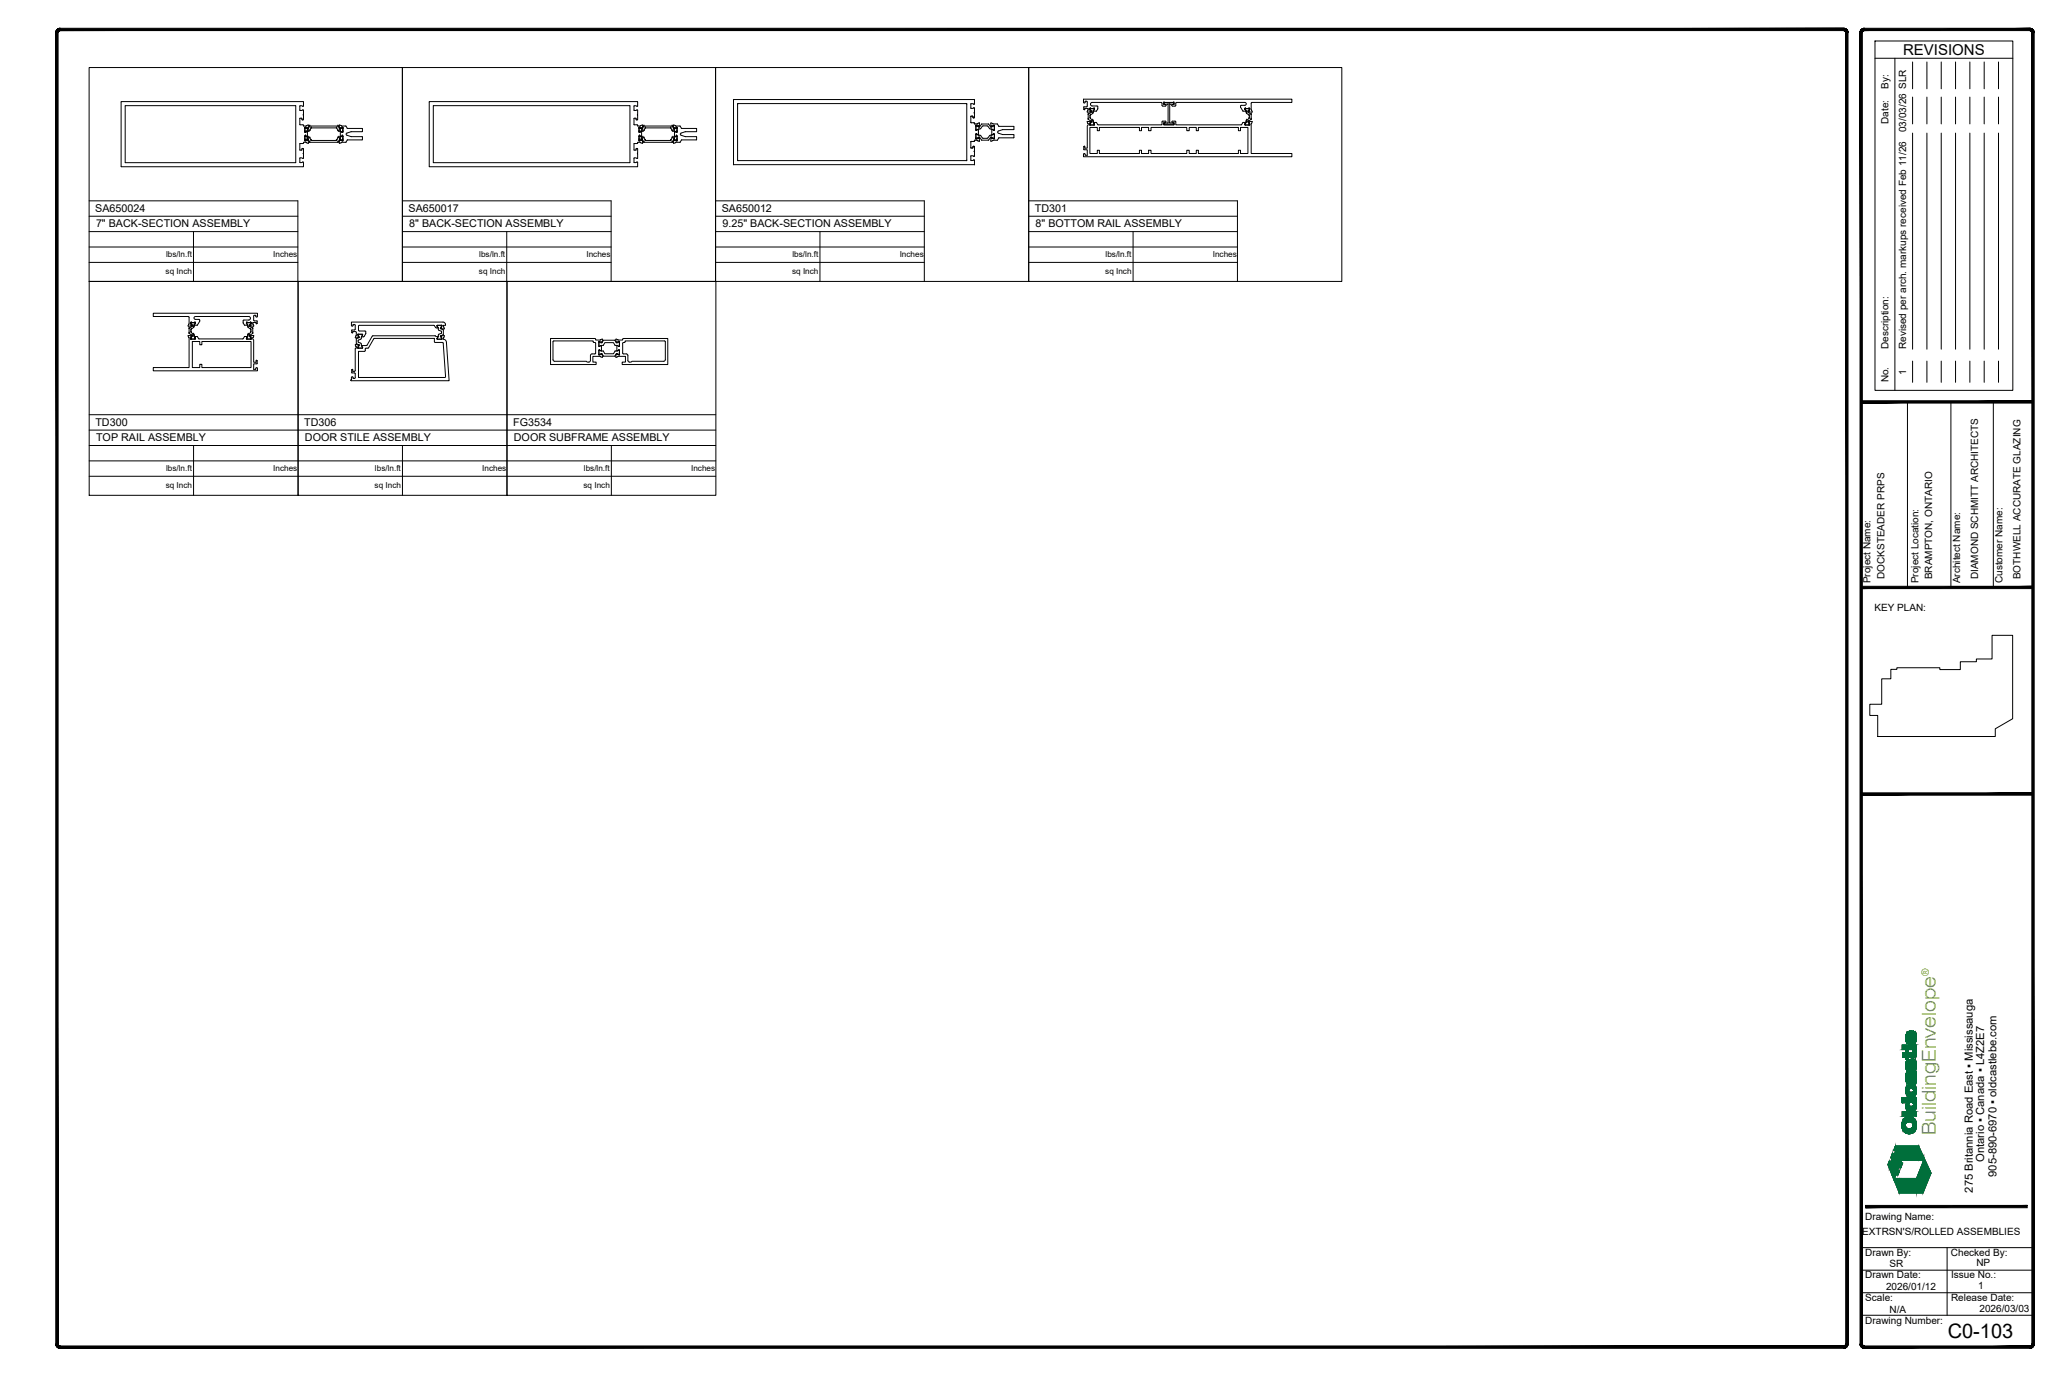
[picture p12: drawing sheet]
<svg xmlns="http://www.w3.org/2000/svg" width="914mm" height="610mm" viewBox="0 0 914 610" stroke-linecap="round" stroke-linejoin="round" font-family="sans-serif">
<defs><g id="words">
<text font-size="8.9" x="863.7" y="593.1">C0-103</text>
<text font-size="8.5" fill="#7ab800" x="858.4" y="503.3" transform="rotate(-90 858.4 503.3)">BuildingEnvelope</text>
<text font-size="6.7" x="843.9" y="24.4">REVISIONS</text>
<g font-size="5">
<text x="879.9" y="515.1" transform="rotate(-90 879.9 515.1)">Ontario ▪ Canada ▪ L4Z2E7</text>
<text x="885.4" y="521.8" transform="rotate(-90 885.4 521.8)">905-890-6970 ▪ oldcastlebe.com</text>
<text x="874.8" y="528.8" transform="rotate(-90 874.8 528.8)">275 Britannia Road East ▪ Mississauga</text>
</g>
<g font-size="4.8">
<text x="42.3" y="93.8">SA650024</text>
<text x="181.2" y="93.8">SA650017</text>
<text x="320.1" y="93.8">SA650012</text>
<text x="458.9" y="93.8">TD301</text>
<text x="42.6" y="100.7">7&quot; BACK-SECTION ASSEMBLY</text>
<text x="181.5" y="100.7">8&quot; BACK-SECTION ASSEMBLY</text>
<text x="320.4" y="100.7">9.25&quot; BACK-SECTION ASSEMBLY</text>
<text x="459.2" y="100.7">8&quot; BOTTOM RAIL ASSEMBLY</text>
<text x="42.3" y="188.7">TD300</text>
<text x="134.9" y="188.7">TD306</text>
<text x="227.6" y="188.7">FG3534</text>
<text x="42.6" y="195.5">TOP RAIL ASSEMBLY</text>
<text x="135.2" y="195.5">DOOR STILE ASSEMBLY</text>
<text x="227.9" y="195.5">DOOR SUBFRAME ASSEMBLY</text>
</g>
<text font-size="4.5" fill="#7ab800" x="855.4" y="432.5" transform="rotate(-90 855.4 432.5)">®</text>
<g font-size="4.4">
<text x="837.5" y="39.4" transform="rotate(-90 837.5 39.4)">By:</text>
<text x="837.5" y="54.9" transform="rotate(-90 837.5 54.9)">Date:</text>
<text x="845.3" y="58.6" transform="rotate(-90 845.3 58.6)">03/03/26 SLR</text>
<text x="837.5" y="154.8" transform="rotate(-90 837.5 154.8)">Description:</text>
<text x="845.3" y="154.8" transform="rotate(-90 845.3 154.8)">Revised per arch. markups received Feb 11/26</text>
<text x="845.3" y="166.2" transform="rotate(-90 845.3 166.2)">1</text>
<text x="837.5" y="169.5" transform="rotate(-90 837.5 169.5)">No.</text>
<text x="835.7" y="256.7" transform="rotate(-90 835.7 256.7)">DOCKSTEADER PRPS</text>
<text x="856.8" y="256.8" transform="rotate(-90 856.8 256.8)">BRAMPTON, ONTARIO</text>
<text x="877.2" y="256.8" transform="rotate(-90 877.2 256.8)">DIAMOND SCHMITT ARCHITECTS</text>
<text x="896.1" y="256.8" transform="rotate(-90 896.1 256.8)">BOTHWELL ACCURATE GLAZING</text>
<text x="829.5" y="258.6" transform="rotate(-90 829.5 258.6)">Project Name:</text>
<text x="850.7" y="258.6" transform="rotate(-90 850.7 258.6)">Project Location:</text>
<text x="869.3" y="258.6" transform="rotate(-90 869.3 258.6)">Architect Name:</text>
<text x="888.1" y="258.6" transform="rotate(-90 888.1 258.6)">Customer Name:</text>
<text x="831.2" y="270.7">KEY PLAN:</text>
<text x="827.2" y="541">Drawing Name:</text>
<text x="825.8" y="547.8">EXTRSN'S/ROLLED ASSEMBLIES</text>
<text x="827.2" y="556.8">Drawn By:</text>
<text x="865.1" y="556.9">Checked By:</text>
<text x="837.9" y="561.9">SR</text>
<text x="876.4" y="561.5">NP</text>
<text x="827.2" y="566.8">Drawn Date:</text>
<text x="865.3" y="566.6">Issue No.:</text>
<text x="836.4" y="571.8">2026/01/12</text>
<text x="877.2" y="571.7">1</text>
<text x="827.2" y="576.6">Scale:</text>
<text x="837.9" y="581.9">N/A</text>
<text x="865.2" y="576.7">Release Date:</text>
<text x="877.8" y="581.9">2026/03/03</text>
<text x="827.2" y="587">Drawing Number:</text>
</g>
<g font-size="3.6">
<text x="121.2" y="113.8">Inches</text>
<text x="260.1" y="113.8">Inches</text>
<text x="399" y="113.8">Inches</text>
<text x="537.8" y="113.8">Inches</text>
<text x="73.6" y="114.2">lbs/ln.ft</text>
<text x="212.5" y="114.2">lbs/ln.ft</text>
<text x="351.4" y="114.2">lbs/ln.ft</text>
<text x="490.3" y="114.2">lbs/ln.ft</text>
<text x="73.5" y="121.5">sq Inch</text>
<text x="212.4" y="121.5">sq Inch</text>
<text x="351.3" y="121.5">sq Inch</text>
<text x="490.1" y="121.5">sq Inch</text>
<text x="73.7" y="209">lbs/ln.ft</text>
<text x="121.2" y="208.7">Inches</text>
<text x="166.3" y="209">lbs/ln.ft</text>
<text x="213.8" y="208.7">Inches</text>
<text x="258.9" y="209">lbs/ln.ft</text>
<text x="306.5" y="208.7">Inches</text>
<text x="73.5" y="216.3">sq Inch</text>
<text x="166.1" y="216.3">sq Inch</text>
<text x="258.8" y="216.3">sq Inch</text>
</g>
</g></defs>
<!-- layer: _OBE_aluminum -->
<g fill="none" stroke="#000" stroke-width=".44">
<path d="M55.5 46.9l75.5-.1 .2 25.2-75.6 .1zM134.1 53.2l-.3-.8h-.8v2.8l1.3 .1 .4 .6 2.1-.4-.3 1.4-1.2-.4M134.1 53.2h.2M134.5 50.8v-2h-1.5v-1.8l1.5 .1-.1-2.1h-80.5l-.2 28.7 80.7 .2 .1-2-1.5 .1v-1.8h1.5l.1-4.2-.5-.2-.3 .7h-.8v-2.7l1.3-.2 .4-.5 2.1 .4-.3-1.5-1.2 .5M134.5 50.8v.3M134.5 51.1h.1M134.6 51.1l-.3 2.1M135.3 56.5h.1M135.3 56.5l-.1 2.1 .2 .1M135.5 58.7l.8-.4v2.4l-.8-.4M135.5 58.7h-.1M151.7 58.7h.1"/>
<path d="M151.7 58.7l-.8-.4v2.4l.8-.4M151.9 56.5l-1.1 .4-.3-1.4 1 .4h1.9l.7 1 6.6 .2-.1 1.3h-4.9l-1.8 .6-.4 .5 .4 .5 1.8 .6h4.9l.1 1.4h-6.6l-.7 1.1h-1.9l-1 .4 .3-1.4 1.1 .4M151.9 56.5h.1M151.9 56.5l.1 .3M152.1 56.8l-.3 1.9M192.2 46.9l87-.1 .1 25.2-87 .1zM282.3 53.2l-.3-.8h-.8l-.1 2.8 1.4 .1 .4 .6 2.1-.4-.3 1.4-1.2-.4M282.3 53.2h.2M282.7 50.8v.2M282.7 51v.1M282.7 50.8v-2h-1.6l.1-1.8 1.5 .1-.1-2.1-92.3 .2 .2 28.7h92.1l.1-2-1.5 .1-.1-1.8h1.6v-2M282.7 51.1l-.2 2.1"/>
<path d="M282.7 50.8h.1M283.4 56.5v2.1l1.1-.3v2.3l-1.1-.3v2.2M283.4 56.5h.1M283.5 56.5h.1M300.1 56.5h.1M300.1 56.5l.1 2-1.1-.2v2.3l1.1-.3-.1 2.2M301.5 55.9l.7 1M301.5 55.9h-1.8l-1-.4 .2 1.4 1.2-.4M302.2 56.9l6.7 .2-.2 1.3h-4.8M303.9 58.4l-1.9 .6-.3 .5 .3 .5 1.9 .6M303.9 58.4h.1M327.1 46l101.4-.1 .2 25.1-101.5 .2z"/>
<path d="M432.9 55.6h.1M432.9 55.6l-.1 2 .2 .2M432.9 55.6l1.1 .4 .2-.2M433.1 57.8h-.1M433.7 57.3l.1 2.5M433.8 59.8l-1-.4 .1 2.2M433.8 57.3l-.7 .5M434.3 55.7l-.1 .1M434.3 55.7l-.1-1.2-.9 .5-1-.1-.4-.5-1.4-.2 .1-2.7h.8l.3 .7 .4-.2v-4h-1.6v-1.9l1.6 .1v-2.1h-106.8v28.9h106.8v-2l-1.6 .1v-1.9h1.6v-4.1l-.4-.2-.3 .7h-.8l-.1-2.7 1.4-.2 .4-.5 2.1 .3M439.4 55.7l.1 .1M440.4 55l-1-.5v1.2M440.4 55h1.9l.7 1h6.5l.1 1.3-5 .2-2 .7-.2 .4 .4 .4 1.8 .7h4.9l.1 1.4h-6.6l-.7 1-1.9 .1"/>
<path d="M440.6 57.8h.1M440.6 57.8l-.8-.4v2.3l1.1-.3-.1 2.2M440.8 55.6l-1.1 .4-.2-.2M440.8 55.6h.1M440.8 55.6l.1 2-.2 .2M483.2 55.4h2.1l-.3-1.1h1.2l.8 1.1h28.3l.1-1.5 1.3-.2 .3 .5-1 .2v1h4.7v-1h-.9l-.2-.3 .2-.3 1.2-.1 .4 .4v1.3l29-.1 .8-1h1.2l-.3 1.1h2.1M483.2 48.2h2.1l-.3 1.1M483.2 48.3l.4 1-.3 .3-1.2 .1 .4-1.5-1.3-.1-.2 .5-.4-.1v-1.1l1.5-.2 .1-2-.8-.3-.3 .6-.5 .1-.1-1.6h92.4v1.4l-17.9 .1-.2 3.2 .3 1M483.2 48.2v.1M483.2 55.3v.1M483.2 55.3h.1M483.3 56.5h3.3v1.4h.9v-1.4h17.8v1.4h.9v-1.4h3.1v1.4h1.1v-1.4h15.9v1.4h1.1v-1.4h3.1v1.4h.9v-1.4h17.8v1.4h.9v-1.4h3.3v11.6h-3.3v-1.5h-.9v1.5h-17.8v-1.5h-.9v1.5h-3.1v-1.5h-1.1v1.5h-15.9v-1.5h-1.1v1.5h-3.1v-1.5h-.9v1.5h-17.8v-1.5h-.9v1.5h-3.3z"/>
<path d="M485 49.3h1.1M486.1 49.3l.7-1v-1.1l-2.5-.2a.79 .79 0 0 1-.7-.8 .79 .79 0 0 1 .7-.8h30.6l.3 .2 .3 1.4 1.2 .1 .3-.6-1-.2v-.9h4.7v.9l-.9 .1-.2 .3 .4 .3 1 .1 .8-1.7h30.2a.64 .64 0 0 1 .7 .7 .64 .64 0 0 1-.7 .6l-1.8 .2v.7l1.1 1.7M551.3 49.3h1.1M553.8 54.1l.1 .2M553.8 49.4l1.3 .3M553.9 54.3h.1M553.9 54.3l.3 1M554.2 48.2h-2.1l.3 1.1M554.2 55.3h.1M554.2 48.3l-.4 1.1M554.2 48.2v.1M554.2 55.3v.1"/>
<path d="M555.1 53.8l-.3 1.1v13.2h18.1v1.4h-92.4l.1-1.4 .5 .1 .1 .6h1v-2.4l-1.6-.1v-1.3l.4-.1 .1 .8h1.1v-9.9l.4-.4-.4-1.6 1.4 .3-.4 1.2M555.1 53.8l-1.3 .3M135.3 62.5h.1M135.4 60.3h.1M135.4 60.3l-.2 .1 .1 2.1M151.8 60.3h-.1M151.8 60.3l.3 1.9M151.9 62.5h.1M152 62.1l-.1 .4M282.7 68v.1M282.7 68.1v.1M282.7 67.9v.1"/>
<path d="M283.4 62.5h.1M283.5 62.5h.1M283.5 62.5l1.2-.4 .3 1.4-2.1-.4-.4 .5-1.4 .2v2.6l.9 .2 .1-.7h.6v2M300.1 62.5h.1M300.1 62.5l-1.2-.4-.2 1.4 1-.4h1.8M302.2 62.1l-.7 1M303.9 60.6h.1M303.9 60.6h4.8l.2 1.3-6.7 .2M432.9 61.6h.1M433.9 61.2l-1 .4M433.9 61.2l.3 .2 .2 1.1M433.9 61.2h.1"/>
<path d="M439.8 61.2l-.3 .2-.1 1.1M439.8 61.2h.1M439.8 61.2l1 .4M440.4 62.2l-1 .3M440.8 61.6h.1M84.4 150.2h.1M84.4 143.1l2.3 .1M84.4 143.1v.1M84.8 149.2l-.4 1M84.8 149.2l-.2-.4h-1.2l.5 1v13.2h-15.9v1.4h46.2l-.2-1.4-.5 .1v.7h-1v-2.5h1.4M84.8 149.2h.1M85.3 151.4h3.3v1.5h.9v-1.5h21.8v11.6h-21.8v-1.5h-.9v1.5h-3.3z"/>
<path d="M86.3 149.2l.3 1.1-2.2-.1M86.3 149.2h1.2l.8 1.1h19.4l.7-1.1h1.2l-.3 1.1h1.9M86.7 143.3l-.4 .9M86.7 143.2v.1M88.5 142.5l-.1-.9h-1.7a.64 .64 0 0 1-.7-.6 .64 .64 0 0 1 .7-.7h23.6a.79 .79 0 0 1 .7 .8 .79 .79 0 0 1-.7 .8l-2.4 .2-.1 1.1 .6 1 1.3-.1-.4-.8M88.5 142.5l-1 1.7h-1.2M109.3 143.2v.1M111.1 150.3l.1 .1M111.2 143l-1.9 .2M111.2 149.3l.1-.5h1.2l-.4 1 .4 .9v9.9h1.1l.2-.9M111.2 144.1v.1M111.2 143h-.1"/>
<path d="M111.3 149.3l.2 .9M111.3 143l.2 .1M111.5 150.2h.1M111.5 143.2l-.2 .9M111.5 150.2l-.2 .2M111.5 143.1v.1M113.8 159.7l.2 .2-.1 1.4M113.9 142.3l.2 1-.3 .2-.3-.5-1.4 .1 .4 1.5-1.2-.1-.1-.3M113.9 142.3l-1.4-.2v-2l.8-.3 .2 .6 .5 .2 .2-1.7h-46.2v1.4h15.5l.4 .4v2.9l-.4 1 1.4-.3-.5-1.1M158.6 148.3h.1M158.6 154.2h.1M158.6 148.4l.3 .9"/>
<path d="M158.9 153.2l-.3 1M158.9 149.3h.1M159 153.2l-.2-.3h-1.2l.4 1.4-.5 .4v9.8l-.9 .1-.2-.8-.4 .2v1.3h1.2l.3 .4M159 153.2h-.1M163.1 154.4l-1.1 .1-.2 1.2-2.8 .2v11.3M192.6 150.1l-26.6-.1-2.9 4.4M192.6 150.1l.2 1.7h3.4l.3 .4 1.1 14.8-.2 .3-38.4-.1M193.8 150.1l.1 .3 2.1-.1M193.8 150.1h.1M193.8 150.1l.4-.8-1.3-.4h-27.5l-2.8 4.3h-2.2l.3 1.1-2.1-.1M195.6 145.4l.1 .3M195.6 149.2l.1 .1"/>
<path d="M195.7 145.4h-.1M195.7 149.3l.3 .9M195.7 145.7h.1M195.7 148.9l-.1 .3M195.8 148.9h-.1M195.8 145.7l1.2 .1-.4-1.6h1l-.1-.7-.7-.7h-41l.2 1.8 .5-.1 .2-.7 .8 .4v1.9l-1.5 .2v1.1l.3 .2 .3-.6h1.2l.2 1.7-.4 1h1.2l.2-.4M195.8 148.9l1.2-.1-.2 .8M196 150.2v.1M196 144.4h.1M196 144.4l-.3 1M196 144.4l-2.2-.1 .3 1.1-.9-.1-.8-1.1h-33.1l-.3 .4v2l3 .2 .2 1.1-1.1 1.4h-.7l.3-1.1-2.1 .1M196.8 149.6l-.2 .8 .8 .3 .6 1"/>
<path d="M198 151.7l1.2 17.1h-43.6l.4-1.8 .5 .2 .2 .6 .8-.2v-1.9M245.3 151.3l17.8-.1 .1 .6 .9 .4v4.5l-2.1 .4-.2 3-.7 .4h-.7l-.4-.3-14.3-.1-.5-.6zM265.6 151.7v1.9l1.1-.4v2.3l-1.1-.3v2.2M265.6 157.4h.1M265.7 151.4h.1M265.7 151.4l-.1 .3M265.7 151.4l1.2 .4 .3-1.4-1.1 .4h-2l-.3-.7h-19.7v11.5h20.3v-1.1h-1.5v-2.5h3.2l1 .4v-1.2l-.4-.2M265.7 157.4h.1M266.7 157l-1 .4M266.7 157h.1M273.2 151.6l-.1-1.2 1 .4h2l.4-.7h19.6v11.5h-20.2v-1.1h1.5v-2.5h-3.3l-.9 .4v-1.3M273.2 151.6l.4 .1"/>
<path d="M273.5 157l-.3 .1M273.5 157h.1M273.6 151.6v.1M274.4 153.6l-.8-.4v2.4l.8-.5M274.4 153.6h.1M274.4 155.1h.1M274.5 151.4l-.8 .2M274.5 155.1l.3 2.2-1.2-.3M274.6 151.4h-.1M274.6 151.4h.1M274.6 157.4h.1M274.6 151.4l.1 .2"/>
<path d="M274.7 151.7l-.2 1.9M274.7 151.6v.1M276.2 152l.8-.2 .2-.6h17.7l.1 8.5-.7 .5h-14.1l-.3 .3h-1l-.5-.7-.2-2.7-2-.4z"/>
</g>
<g fill="#000" stroke="#000" stroke-width=".44">
<circle cx="152.1" cy="56.7" r=".04"/>
<circle cx="300.3" cy="56.7" r=".04"/>
<circle cx="325.3" cy="44.1" r=".04"/>
<circle cx="327.1" cy="46.1" r=".04"/>
<circle cx="327.3" cy="45.9" r=".04"/>
<circle cx="428.5" cy="45.9" r=".04"/>
<circle cx="428.7" cy="46.1" r=".04"/>
<circle cx="430.5" cy="54.2" r=".04"/>
<circle cx="430.5" cy="51.7" r=".04"/>
<circle cx="430.5" cy="48" r=".04"/>
<circle cx="430.5" cy="46.1" r=".04"/>
<circle cx="430.7" cy="54.4" r=".04"/>
<circle cx="430.7" cy="51.5" r=".04"/>
<circle cx="431.3" cy="51.5" r=".04"/>
<circle cx="431.4" cy="51.7" r=".04"/>
<circle cx="431.4" cy="52" r=".04"/>
<circle cx="431.7" cy="52.3" r=".04"/>
<circle cx="431.8" cy="46.2" r=".04"/>
<circle cx="431.8" cy="47.8" r=".04"/>
<circle cx="431.9" cy="54.4" r=".04"/>
<circle cx="431.9" cy="52.3" r=".04"/>
<circle cx="432" cy="50" r=".04"/>
<circle cx="432.1" cy="52" r=".04"/>
<circle cx="432.1" cy="48" r=".04"/>
<circle cx="432.1" cy="54.6" r=".04"/>
<circle cx="432.1" cy="46.1" r=".04"/>
<circle cx="432.1" cy="54.8" r=".04"/>
<circle cx="432.1" cy="50.2" r=".04"/>
<circle cx="432.1" cy="49.8" r=".04"/>
<circle cx="432.1" cy="44.1" r=".04"/>
<circle cx="432.3" cy="55" r=".04"/>
<circle cx="432.7" cy="55.8" r=".04"/>
<circle cx="432.8" cy="59.5" r=".04"/>
<circle cx="432.8" cy="57.6" r=".04"/>
<circle cx="432.8" cy="55.9" r=".04"/>
<circle cx="432.8" cy="55.6" r=".04"/>
<circle cx="432.9" cy="55.6" r=".04"/>
<circle cx="432.9" cy="59.4" r=".04"/>
<circle cx="432.9" cy="57.8" r=".04"/>
<circle cx="433" cy="59.4" r=".04"/>
<circle cx="433" cy="57.8" r=".04"/>
<circle cx="433.1" cy="59.4" r=".04"/>
<circle cx="433.1" cy="57.8" r=".04"/>
<circle cx="433.3" cy="55" r=".04"/>
<circle cx="433.4" cy="54.8" r=".04"/>
<circle cx="433.5" cy="54.7" r=".04"/>
<circle cx="433.8" cy="59.8" r=".04"/>
<circle cx="433.8" cy="57.3" r=".04"/>
<circle cx="433.8" cy="55.8" r=".04"/>
<circle cx="433.9" cy="55.9" r=".04"/>
<circle cx="433.9" cy="58.6" r=".04"/>
<circle cx="433.9" cy="59.7" r=".04"/>
<circle cx="433.9" cy="57.4" r=".04"/>
<circle cx="434.1" cy="56" r=".04"/>
<circle cx="434.2" cy="54.5" r=".04"/>
<circle cx="434.2" cy="55.8" r=".04"/>
<circle cx="434.3" cy="55.7" r=".04"/>
<circle cx="434.4" cy="54.7" r=".04"/>
<circle cx="325.3" cy="73" r=".04"/>
<circle cx="327.1" cy="71" r=".04"/>
<circle cx="327.3" cy="71.2" r=".04"/>
<circle cx="428.5" cy="71.2" r=".04"/>
<circle cx="428.7" cy="71" r=".04"/>
<circle cx="430.5" cy="71.1" r=".04"/>
<circle cx="430.5" cy="65.5" r=".04"/>
<circle cx="430.5" cy="62.9" r=".04"/>
<circle cx="430.5" cy="69.2" r=".04"/>
<circle cx="430.7" cy="62.7" r=".04"/>
<circle cx="430.7" cy="65.6" r=".04"/>
<circle cx="431.3" cy="65.6" r=".04"/>
<circle cx="431.4" cy="65.1" r=".04"/>
<circle cx="431.4" cy="65.5" r=".04"/>
<circle cx="431.7" cy="64.9" r=".04"/>
<circle cx="431.8" cy="70.9" r=".04"/>
<circle cx="431.8" cy="69.3" r=".04"/>
<circle cx="431.9" cy="62.7" r=".04"/>
<circle cx="431.9" cy="64.9" r=".04"/>
<circle cx="432" cy="67.1" r=".04"/>
<circle cx="432.1" cy="62.5" r=".04"/>
<circle cx="432.1" cy="62.4" r=".04"/>
<circle cx="432.1" cy="73" r=".04"/>
<circle cx="432.1" cy="69.2" r=".04"/>
<circle cx="432.1" cy="65.1" r=".04"/>
<circle cx="432.1" cy="71.1" r=".04"/>
<circle cx="432.1" cy="67.3" r=".04"/>
<circle cx="432.1" cy="67" r=".04"/>
<circle cx="432.3" cy="62.2" r=".04"/>
<circle cx="432.7" cy="61.3" r=".04"/>
<circle cx="432.8" cy="61.2" r=".04"/>
<circle cx="432.8" cy="61.6" r=".04"/>
<circle cx="432.9" cy="61.6" r=".04"/>
<circle cx="433.3" cy="62.2" r=".04"/>
<circle cx="433.4" cy="62.3" r=".04"/>
<circle cx="433.5" cy="62.4" r=".04"/>
<circle cx="433.8" cy="61.3" r=".04"/>
<circle cx="433.9" cy="61.2" r=".04"/>
<circle cx="434.1" cy="61.2" r=".04"/>
<circle cx="434.2" cy="62.6" r=".04"/>
<circle cx="434.2" cy="61.3" r=".04"/>
<circle cx="434.3" cy="61.4" r=".04"/>
<circle cx="434.4" cy="62.5" r=".04"/>
<circle cx="441" cy="61.3" r=".04"/>
</g>
<!-- layer: _OBE_nylon -->
<g fill="none" stroke="#000" stroke-width=".44">
<path d="M135.2 56.9v1.6M135.2 58.5l.2 .1M135.2 56.9h.1M135.2 57.1h.1M135.2 58.2h.1M135.2 58.5h.1M135.4 56.7l-.2 .2M135.4 56.7l.9 .5M135.4 56.7h.1M135.4 58.6h.1M135.5 58.6h.1M135.5 56.7h.1"/>
<path d="M136 57h.1M136 58.4h.1M136.2 58.2l-.7 .4M136.2 58.2h.1M136.3 57.2h.1M136.4 57.2h.1M136.4 57.2h.2M136.5 58.1l-.3 .1M136.5 58.1h.1M136.5 58.1h.4M136.6 57.2h.1M136.7 57.1l-.1 .1"/>
<path d="M136.7 57.1h.1M136.9 58.1h.1M137.2 56h.1M137.2 56l-.5 1.1M137.4 55.9l-.2 .1M137.4 55.9h.1M137.4 55.9h12.4M137.4 57.8l-.5 .3M137.4 57.8h.1M137.9 56.8h.1M137.9 56.8l-.5 1M138.1 56.7l-.2 .1"/>
<path d="M138.1 56.7h.1M138.1 56.7h11.1M149.2 56.7l.1 .1M149.2 56.7h.1M149.3 56.8h.1M149.3 56.8l.5 1.1M149.8 55.9l.2 .1M149.8 55.9h.1M149.8 57.9l.4 .2M149.8 57.9h.1M150 56h.1M150 56l.5 1.1"/>
<path d="M150.2 58.1h.1M150.2 58.1h.5M150.5 57.1l.2 .1M150.5 57.1h.1M150.7 57.2h.1M150.7 58.1l.3 .1M150.7 58.1h.1M150.9 57.2h-.1M150.9 57.2h.1M151 58.2h.1M151 58.2l.7 .4M151.7 58.6h.1"/>
<path d="M151.7 56.7h.1M151.7 56.7l-.8 .5M151.8 56.7h-.1M151.8 58.6h.1M151.8 56.7h.1M151.9 56.7l.1 .2M151.9 58.6h.1M151.9 56.7h.1M152 58.5l-.1 .1M152 56.9v1.6M152 58.5h.1M152 58.2h.1"/>
<path d="M152 57.1h.1M152 56.9h.1M283.4 58.5l.2 .1M283.4 56.9v1.6M283.4 56.9h.1M283.4 57.1h.1M283.4 58.2h.1M283.4 58.5h.1M283.6 56.7l-.2 .2M283.6 56.7l.9 .5M283.6 56.7h.1M283.6 58.6h.1"/>
<path d="M283.7 58.6h.1M283.7 56.7h.1M284.2 57h.1M284.2 58.4h.1M284.4 58.2l-.7 .4M284.4 58.2h.1M284.5 57.2h.1M284.6 57.2h.1M284.6 57.2h.2M284.7 58.1l-.3 .1M284.7 58.1h.1M284.7 58.1h.4"/>
<path d="M284.8 57.2h.1M284.9 57.1h.1M284.9 57.1l-.1 .1M285.1 58.1h.1M285.4 56h.1M285.4 56l-.5 1.1M285.6 55.9l-.2 .1M285.6 55.9h.1M285.6 55.9h12.4M285.6 57.8l-.5 .3M285.6 57.8h.1M286.1 56.8h.1"/>
<path d="M286.1 56.8l-.5 1M286.2 56.7l-.1 .1M286.2 56.7h.1M286.2 56.7h11.2M297.4 56.7l.1 .1M297.4 56.7h.1M297.5 56.8h.1M297.5 56.8l.5 1.1M298 55.9l.2 .1M298 55.9h.1M298 57.9h.1M298 57.9l.4 .2"/>
<path d="M298.2 56h.1M298.2 56l.5 1.1M298.4 58.1h.1M298.4 58.1h.5M298.7 57.1l.2 .1M298.7 57.1h.1M298.9 57.2h.1M298.9 58.1l.3 .1M298.9 58.1h.1M299 57.2h.1M299.1 57.2h-.1M299.1 57.2h.1"/>
<path d="M299.2 58.2h.1M299.2 58.2l.7 .4M299.9 58.6h.1M299.9 56.7h.1M299.9 56.7l-.8 .5M300 56.7l.2 .2M300 56.7h.1M300.2 56.9v1.6M300.2 58.5h.1M300.2 58.2h.1M300.2 57.1h.1M300.2 56.9h.1"/>
<path d="M300.2 58.5l-.2 .1M433 59.4h.1M433 55.8h.1M433 59.4l-.2 .2v1.5l.2 .2M433 55.8l-.2 .2v1.5l.2 .2M433.1 59.4l1.7 .6 1.2 1.3M433.1 57.7h-.1M435.3 55h3.1M435.3 55l-1 1.3-1.2-.5M436 55.8l-1.2 1.3-1.7 .6M436 55.8h1.9l1 1.3 1.7 .6M438.4 55l1 1.3 1.2-.5"/>
<path d="M440.6 57.7h.1M440.6 59.4l-1.7 .6-1 1.3h-1.9M440.7 59.4h-.1M440.7 55.8h-.1M440.7 59.4l.2 .2v1.5l-.2 .2M440.7 55.8l.2 .2v1.5l-.2 .2M482.6 52.8v.1M482.6 50.8h.1M482.6 52.8h.1M482.6 50.8v2M482.6 50.6v.2M482.6 50.6h.1"/>
<path d="M482.6 52.9h.1M482.6 52.9l1.3 .9M483.4 48.3h.1M483.4 48.4h.1M483.4 55.2h.1M483.4 52.2h.1M483.4 51.4h.1M483.4 48.3v.1M483.4 51.4v.8M483.4 55.1v.1M483.4 48.4v.1M483.4 55.2l.2 .2"/>
<path d="M483.4 52.2l.2 .4M483.4 55.1h.1M483.4 48.5l.5 .8M483.6 48.1l-.2 .2M483.6 48.1h.1M483.6 55.4h.1M483.6 48.1h1.5M483.6 55.4h1.5M483.6 51l-.2 .3M483.6 52.6h.1M483.6 51h.1M483.6 52.6l1 .7"/>
<path d="M483.8 49.3l.1 .2M483.9 49.3h.1M483.9 54.3h.1M483.9 54.3l-.5 .8M483.9 53.8v.1M483.9 49.8h.1M483.9 53.8h.1M483.9 49.8l-1.3 .8M483.9 54l-.1 .3M483.9 49.7v.1M483.9 49.5h.1M483.9 49.7h.1"/>
<path d="M483.9 53.9h.1M483.9 54h.1M483.9 49.5v.2M483.9 53.9v.1M484.5 53.3l.2 .3M484.6 53.3h.1M484.6 50.3h.1M484.6 50.3l-1 .7M484.7 54l.1 .3M484.7 49.9l-.2 .4M484.7 54h.1M484.7 53.6h.1"/>
<path d="M484.7 49.9h.1M484.7 49.5h.1M484.7 49.5v.4M484.7 53.6v.4M484.8 49.3l-.1 .2M484.8 54.3h.1M484.8 49.3h.1M484.8 54.3l.5 .8M485.1 48.1l.2 .2M485.1 48.1h.1M485.1 55.4h.1M485.3 55.1h.1"/>
<path d="M485.3 48.5h.1M485.3 48.5l-.5 .8M485.3 55.2h.1M485.3 48.3h.1M485.3 48.3v.1M485.3 55.1v.1M485.3 55.2l-.2 .2M485.3 48.4v.1M516.2 45.5h4.3v.7h-1.8v8.4h1.8v.7h-4.3v-.7h1.8v-8.4h-1.8zM516.2 54.6h.1M516.2 55.3h.1M516.2 45.5h.1"/>
<path d="M516.2 46.2h.1M518 46.2h.1M518.7 54.6h.1M518.7 46.2h.1M520.5 55.3h.1M520.5 54.6h.1M520.5 46.2h.1M520.5 45.5h.1M552.1 48.4v.1M552.1 55.2l.2 .2M552.1 48.3h.1M552.1 48.4h.1"/>
<path d="M552.1 55.2h.1M552.1 48.3v.1M552.1 55.1v.1M552.1 55.1h.1M552.1 48.5l.5 .8M552.3 48.1l-.2 .2M552.3 48.1h.1M552.3 55.4h.1M552.3 48.1h1.5M552.3 55.4h1.5M552.6 49.3l.1 .2M552.6 49.3h.1"/>
<path d="M552.6 54.3h.1M552.6 54.3l-.5 .8M552.7 54l-.1 .3M552.7 49.5h.1M552.7 49.9h.1M552.7 53.6h.1M552.7 54h.1M552.7 49.5v.4M552.7 53.6v.4M552.7 49.9l.1 .4M552.8 53.3l-.1 .3M552.9 50.3h.1"/>
<path d="M552.9 53.3h.1M552.9 50.3l.9 .7M553.5 54v.3M553.5 54h.1M553.5 53.9h.1M553.5 49.7h.1M553.5 49.5h.1M553.5 49.5v.2M553.5 53.9v.1M553.5 49.7v.1M553.5 53.8v.1M553.5 53.8h.1"/>
<path d="M553.5 49.8h.1M553.5 49.8l1.3 .8M553.5 49.3v.2M553.6 54.3h.1M553.6 49.3h.1M553.6 54.3l.4 .8M553.8 51l.2 .3M553.8 51h.1M553.8 52.6h.1M553.8 52.6l-.9 .7M553.8 48.1l.2 .2M553.8 48.1h.1"/>
<path d="M553.8 55.4h.1M554 55.1h.1M554 48.5h.1M554 48.5l-.4 .8M554 52.2l-.2 .4M554 55.2l-.2 .2M554 48.4v.1M554 51.4h.1M554 52.2h.1M554 55.2h.1M554 48.3h.1M554 48.3v.1"/>
<path d="M554 51.4v.8M554 55.1v.1M554.8 50.6v.2M554.8 52.9h.1M554.8 50.6h.1M554.8 52.9l-1.3 .9M554.8 52.8v.1M554.8 52.8h.1M554.8 50.8h.1M554.8 50.8v2M135.2 62.1l.2 .1M135.2 60.5v1.6"/>
<path d="M135.2 60.5h.1M135.2 60.7h.1M135.2 61.8h.1M135.2 62.1h.1M135.4 60.3l-.2 .2M135.4 60.3h.1M135.4 62.2h.1M135.5 60.3h.1M135.5 62.2h.1M135.5 60.3l.7 .5M136 60.6h.1M136 62h.1"/>
<path d="M136.2 60.8h.3M136.2 60.8h.1M136.3 61.8l-.9 .4M136.3 61.8h.1M136.4 61.7l-.1 .1M136.4 61.7h.2M136.5 60.8h.1M136.5 60.8h.4M136.6 61.7l.1 .1M136.6 61.7h.1M136.7 61.8h.1M136.7 61.8l.5 1.2"/>
<path d="M136.9 60.8l.5 .4M136.9 60.8h.1M137.2 63l.2 .1M137.2 63h.1M137.4 63.1h.1M137.4 63.1h12.4M137.4 61.2h.1M137.4 61.2l.5 1M137.9 62.2l.2 .1M137.9 62.2h.1M138.1 62.3h.1M138.1 62.3h11.1"/>
<path d="M149.2 62.3h.1M149.3 62.2l-.1 .1M149.3 62.2h.1M149.8 63.1h.1M149.8 61.1h.1M149.8 61.1l-.5 1.1M150 63l-.2 .1M150 63h.1M150.2 60.8l-.4 .3M150.2 60.8h.1M150.2 60.8h.5M150.5 61.8h.1"/>
<path d="M150.5 61.8l-.5 1.2M150.7 61.7l-.2 .1M150.7 61.7h.1M150.7 60.8h.1M150.8 61.7l.1 .1M150.8 61.7h.1M150.9 61.8l.8 .4M151 60.8h-.3M151 60.8h.1M151.7 62.2h.1M151.7 60.3h.1M151.7 60.3l-.7 .5"/>
<path d="M151.8 60.3h-.1M151.8 62.2h.1M151.8 60.3h.1M151.9 60.3l.1 .2M151.9 62.2h.1M151.9 60.3h.1M152 62.1l-.1 .1M152 60.5v1.6M152 62.1h.1M152 61.8h.1M152 60.7h.1M152 60.5h.1"/>
<path d="M283.4 62.1l.2 .1M283.4 60.5v1.6M283.4 60.5h.1M283.4 60.7h.1M283.4 61.8h.1M283.4 62.1h.1M283.6 60.3l-.2 .2M283.6 60.3h.1M283.6 62.2h.1M283.7 60.3h.1M283.7 62.2h.1M283.7 60.3l.7 .5"/>
<path d="M284.2 60.6h.1M284.2 62h.1M284.4 60.8h.3M284.4 60.8h.1M284.5 61.8l-.9 .4M284.5 61.8h.1M284.6 61.7l-.1 .1M284.6 61.7h.1M284.6 61.7h.2M284.7 60.8h.1M284.7 60.8h.4M284.8 61.7l.1 .1"/>
<path d="M284.8 61.7h.1M284.9 61.8h.1M284.9 61.8l.5 1.2M285.1 60.8l.5 .4M285.1 60.8h.1M285.4 63l.2 .1M285.4 63h.1M285.6 63.1h.1M285.6 63.1h12.4M285.6 61.2h.1M285.6 61.2l.5 1M286.1 62.2l.1 .1"/>
<path d="M286.1 62.2h.1M286.2 62.3h.1M286.2 62.3h11.2M297.4 62.3h.1M297.5 62.2l-.1 .1M297.5 62.2h.1M298 63.1h.1M298 61.1h.1M298 61.1l-.5 1.1M298.2 63l-.2 .1M298.2 63h.1M298.4 60.8l-.4 .3"/>
<path d="M298.4 60.8h.1M298.4 60.8h.5M298.7 61.8h.1M298.7 61.8l-.5 1.2M298.9 61.7l-.2 .1M298.9 61.7h.1M298.9 60.8h.1M299 61.7l.1 .1M299 61.7h.1M299.1 61.8h.1M299.1 61.8l.8 .4M299.2 60.8h-.3"/>
<path d="M299.2 60.8h.1M299.9 62.2h.1M299.9 60.3h.1M299.9 60.3l-.7 .5M300 60.3l.2 .2M300 60.3h.1M300.2 60.5v1.6M300.2 62.1h.1M300.2 61.8h.1M300.2 60.7h.1M300.2 60.5h.1M300.2 62.1l-.2 .1"/>
<path d="M433.1 61.3l1.2-.5 1.1 1.3M433.1 61.3h-.1M435.4 62.1h2.9M440.6 61.3h.1M440.6 61.3l-1.2-.5-1.1 1.3M83.9 147.7v.1M83.9 145.7h.1M83.9 147.7h.1M83.9 145.7v2M83.9 145.6v.1M83.9 145.6h.1M83.9 147.8h.1"/>
<path d="M83.9 147.8l1.3 .9M84.7 143.3v.1M84.7 150.1l.1 .2M84.7 143.2h.1M84.7 143.3h.1M84.7 150.1h.1M84.7 147.1h.1M84.7 146.3h.1M84.7 143.2v.1M84.7 146.3v.8M84.7 147.1l.2 .4M84.7 150h.1"/>
<path d="M84.7 143.4l.4 .8M84.8 143l-.1 .2M84.9 143h.1M84.9 150.3h.1M84.9 143h1.5M84.9 150.3h1.5M84.9 147.5h.1M84.9 145.9h.1M84.9 147.5l.9 .7M84.9 145.9l-.2 .4M85.1 144.2h.1M85.1 149.2h.1"/>
<path d="M85.1 149.2l-.4 .8M85.1 144.2l.1 .2M85.2 148.7v.1M85.2 144.7h.1M85.2 148.7h.1M85.2 144.7l-1.3 .9M85.2 144.6v.1M85.2 144.4h.1M85.2 144.6h.1M85.2 148.8h.1M85.2 148.9h.1M85.2 144.4v.2"/>
<path d="M85.2 148.8v.1M85.2 148.9l-.1 .3M85.8 148.2l.2 .3M85.8 148.2h.1M85.8 145.2h.1M85.8 145.2l-.9 .7M86 148.9h.1M86 148.5h.1M86 144.8h.1M86 144.4h.1M86 144.4v.4M86 148.5v.4"/>
<path d="M86 148.9l.1 .3M86 144.8l-.2 .4M86.1 144.2l-.1 .2M86.1 149.2h.1M86.1 144.2h.1M86.1 149.2l.5 .8M86.4 143l.2 .2M86.4 143h.1M86.4 150.3h.1M86.6 150h.1M86.6 143.4h.1M86.6 143.4l-.5 .8"/>
<path d="M86.6 150.1l-.2 .2M86.6 143.3v.1M86.6 150.1h.1M86.6 143.2h.1M86.6 143.2v.1M109.4 143.3v.1M109.4 150.1l.1 .2M109.4 143.2h.1M109.4 143.3h.1M109.4 150.1h.1M109.4 143.2v.1M109.4 150h.1"/>
<path d="M109.4 143.4h.1M109.4 143.4l.4 .8M109.5 143l-.1 .2M109.5 143h.1M109.5 150.3h.1M109.5 143h1.6M109.5 150.3h1.6M109.8 144.2h.1M109.8 149.2h.1M109.8 149.2l-.4 .8M109.8 144.2l.1 .2M109.9 144.4h.1"/>
<path d="M109.9 144.8h.1M109.9 148.5h.1M109.9 148.9h.1M109.9 144.4v.4M109.9 148.5v.4M109.9 144.8l.2 .4M109.9 148.9l-.1 .3M110.1 145.2h.1M110.1 148.2h.1M110.1 145.2l1 .7M110.1 148.2l-.2 .3M110.7 148.9l.1 .3"/>
<path d="M110.7 144.6l.1 .1M110.7 148.9h.1M110.7 148.8h.1M110.7 144.6h.1M110.7 144.4h.1M110.7 144.4v.2M110.7 148.8v.1M110.8 148.7l-.1 .1M110.8 148.7h.1M110.8 144.7h.1M110.8 144.7l1.2 .9M110.8 144.2l-.1 .2"/>
<path d="M110.8 149.2h.1M110.8 144.2h.1M110.8 149.2l.5 .8M111.1 145.9l.2 .4M111.1 145.9h.1M111.1 147.5h.1M111.1 147.5l-1 .7M111.1 143l.2 .2M111.1 143h.1M111.1 150.3h.1M111.3 150h.1M111.3 143.4h.1"/>
<path d="M111.3 143.4l-.5 .8M111.3 143.3v.1M111.3 150.1l-.2 .2M111.3 147.1l-.2 .4M111.3 146.3h.1M111.3 147.1h.1M111.3 150.1h.1M111.3 143.2h.1M111.3 143.2v.1M111.3 146.3v.8M112 147.8h.1M112 145.6h.1"/>
<path d="M112 147.8l-1.2 .9M112 145.6l.1 .1M112.1 147.7l-.1 .1M112.1 147.7h.1M112.1 145.7h.1M112.1 145.7v2M158.8 148.5l.2-.3h1.5l.2 .3M158.8 154v.2M158.8 148.5v.1M158.8 154.2h1.9M158.8 154h.1M158.8 148.6l.5 1"/>
<path d="M159.3 149.6l-1.3 .6v2.1l1.3 .7M159.3 149.6h.1M159.3 153h.1M159.3 153l-.5 1M160.7 154h.1M160.7 148.6l-.6 1.7-1.3 .7 .1 .7 1.3 .7 .5 1.6M160.7 148.5v.1M160.7 154v.2M193.9 144.5v.1M193.9 144.5l.2-.3h1.5l.2 .3M193.9 144.6l.6 1.8 1.3 .6-.1 .7-1.3 .7-.5 1.9h1.8l-.4-1.3M195.3 145.6l1.3 .6v2.1l-1.3 .7"/>
<path d="M195.3 145.6h.1M195.3 149h.1M195.8 144.6l-.5 1M195.8 144.5v.1M265.8 155.2h.1M265.8 155.2l-.2 .1 .2 1.8M265.9 153.5l-.1 .1M265.9 157.1h-.1M265.9 153.5l.7-.4h.9l.7-1.2h3.8l.8 1.2h.9l.7 .5M265.9 157.1l1-.4 .8 1.2h4.9l.8-1.2 1 .4M274.4 151.6l-1 .4-.8-1.2h-4.9l-.8 1.2-1.3-.4 .2 2M274.4 155.2l-.7 .4h-.9l-.8 1.2h-3.8l-.7-1.2h-.9l-.7-.4"/>
<path d="M274.5 151.6h.1M274.5 153.6h.1M274.5 157.1h.1M274.5 155.2h.1M274.5 151.6v2M274.5 155.2v1.9"/>
</g>
<!-- layer: _OBE_text -->
<g fill="none" stroke="#000" stroke-width=".44">
<path d="M831.5 18.2h61.1v154.9h-61.1zM39.5 29.9h138.9v94.9h-138.9zM178.4 29.9h138.9v94.9h-138.9zM317.3 29.9h138.9v94.9h-138.9zM456.2 29.9h138.8v94.9h-138.8zM831.5 25.8h61.1M840.3 25.8v147.3M848.1 27.5v11.9M854.5 27.5v11.9M860.8 27.5v11.9M867.2 27.5v11.9M873.5 27.5v11.9"/>
<path d="M879.9 27.5v11.9M886.2 27.5v11.9M848.1 43v11.9M848.1 59v95.8M854.5 43v11.9M854.5 59v95.8M860.8 43v11.9M860.8 59v95.8M867.2 43v11.9M867.2 59v95.8M873.5 43v11.9M873.5 59v95.8"/>
<path d="M879.9 43v11.9M879.9 59v95.8M886.2 43v11.9M886.2 59v95.8M39.5 95.9h92.6M39.5 89h92.6v35.8M178.4 95.9h92.6M178.4 89h92.6v35.8M317.3 95.9h92.6M317.3 89h92.6v35.8M456.2 95.9h92.5M456.2 89h92.5v35.8"/>
<path d="M39.5 102.7h92.6M39.5 109.5h92.6M39.5 116.3h92.6M85.8 102.7v22.1M178.4 102.7h92.6M178.4 109.5h92.6M178.4 116.3h92.6M224.7 102.7v22.1M317.3 102.7h92.6M317.3 109.5h92.6M317.3 116.3h92.6M363.6 102.7v22.1"/>
<path d="M456.2 102.7h92.5M456.2 109.5h92.5M456.2 116.3h92.5M502.5 102.7v22.1M39.5 124.8h92.7v94.8h-92.7zM132.2 124.8h92.6v94.8h-92.6zM224.8 124.8h92.7v94.8h-92.7zM845.9 178.2v82.2M848.1 160.1v9.4M854.5 160.1v9.4M860.8 160.1v9.4M865.1 178.2v82.2"/>
<path d="M867.2 160.1v9.4M873.5 160.1v9.4M879.9 160.1v9.4M883.9 178.2v82.2M886.2 160.1v9.4M39.5 197.5h277.9M39.5 190.7h277.9M39.5 183.9h277.9M85.8 197.5v22.1M178.5 197.5v22.1M271.1 197.5v22.1M39.5 204.3h277.9"/>
<path d="M39.5 211.2h277.9M825.3 553.1h76.2M863.4 553.1v30M825.3 563.1h76.2M825.3 573.1h76.2M825.3 583.1h76.2"/>
</g>
<g fill="#000" stroke="#000" stroke-width=".44">
<path d="M24.7 14.5l1.1 581.3v-581.3zM24.7 14.5l1.1 581.3h-1.1z"/>
<path d="M26.5 12.6l.2 1zM26.5 12.6l.2 1zM26.3 12.6l.3 1zM26.3 12.6l.3 1zM26.1 12.6l.4 1zM26.1 12.6l.4 1zM25.9 12.7l.5 .9zM25.9 12.7l.5 .9zM25.7 12.8l.6 .8zM25.7 12.8l.6 .8zM25.5 12.9l.7 .8zM25.5 12.9l.7 .8zM25.4 13l.7 .7zM25.4 13l.7 .7zM25.2 13.2l.9 .6zM25.2 13.2l.9 .6zM25.2 13.2l.8 .7zM25.1 13.3l.9 .6zM25.1 13.3l.8 .6zM25 13.5l.9 .4zM25 13.5l.9 .5zM24.9 13.7l1 .3zM24.9 13.7l.9 .4zM24.8 13.9l1 .2zM24.8 13.9l1 .3zM24.8 14.1l1 .1zM24.8 14.1l1 .2zM24.7 14.3h1.1zM24.7 14.3l1.1 .1zM24.7 14.5l1.1-.1z"/>
<path d="M26.7 13.6h790.9v-1.1zM26.7 12.5h790.9l-790.9 1.1z"/>
<path d="M818.5 14.5l1-.2zM818.5 14.4l1-.1zM818.5 14.4l1-.3zM818.5 14.3l1-.2zM818.5 14.3l.9-.4zM818.4 14.2l1-.3zM818.4 14.2l.9-.5zM818.4 14.1l.9-.4zM818.4 14.1l.8-.6zM818.4 14l.8-.5zM818.4 14l.7-.7zM818.3 13.9l.8-.6zM819 13.2l-.7 .7zM818.3 13.9l.7-.7zM818.9 13l-.6 .9zM818.9 13l-.6 .9zM818.7 12.9l-.5 .9zM818.7 12.9l-.5 .9zM818.5 12.8l-.4 .9zM818.5 12.8l-.4 .9zM818.4 12.7l-.4 1zM818.4 12.7l-.4 1zM818.2 12.6l-.3 1zM818.2 12.6l-.3 1zM818 12.6l-.1 1zM818 12.6l-.1 1zM817.8 12.6v1zM817.8 12.6v1zM817.6 12.5l.1 1.1zM817.6 12.5l.1 1.1z"/>
<path d="M824.8 14.5l1.1 581.3v-581.3zM824.8 14.5l1.1 581.3h-1.1z"/>
<path d="M826.6 12.6l.2 1zM826.6 12.6l.2 1zM826.4 12.6l.3 1zM826.4 12.6l.3 1zM826.2 12.6l.4 1zM826.2 12.6l.4 1zM826 12.7l.5 .9zM826 12.7l.5 .9zM825.8 12.8l.6 .8zM825.8 12.8l.6 .8zM825.6 12.9l.7 .8zM825.6 12.9l.7 .8zM825.5 13l.7 .7zM825.5 13l.7 .7zM825.5 13l.7 .8zM825.3 13.2l.9 .6zM825.3 13.2l.8 .7zM825.2 13.3l.9 .6zM825.2 13.3l.8 .6zM825.1 13.5l.9 .4zM825.1 13.5l.9 .5zM825 13.7l1 .3zM825 13.7l.9 .4zM824.9 13.9l1 .2zM824.9 13.9l1 .3zM824.9 14.1l1 .1zM824.9 14.1l1 .2zM824.8 14.3h1.1zM824.8 14.3l1.1 .1zM824.8 14.5l1.1-.1z"/>
<path d="M826.8 13.6h73.3v-1.1zM826.8 12.5h73.3l-73.3 1.1z"/>
<path d="M901 14.5l1-.2zM901 14.4l1-.1zM901 14.4l1-.3zM901 14.3l1-.2zM901 14.3l1-.4zM901 14.2l1-.3zM901 14.2l.9-.5zM901 14.1l.9-.4zM901 14.1l.8-.6zM900.9 14l.9-.5zM900.9 14l.8-.7zM900.9 13.9l.8-.6zM901.6 13.2l-.7 .7zM900.8 13.9l.8-.7zM901.4 13l-.6 .9zM901.4 13l-.6 .9zM901.3 12.9l-.6 .9zM901.3 12.9l-.6 .9zM901.1 12.8l-.4 .9zM901.1 12.8l-.4 .9zM900.9 12.7l-.3 1zM900.9 12.7l-.3 1zM900.7 12.6l-.2 1zM900.7 12.6l-.2 1zM900.5 12.6l-.1 1zM900.5 12.6l-.1 1zM900.3 12.6v1zM900.3 12.6v1zM900.1 12.5l.1 1.1zM900.1 12.5l.1 1.1z"/>
<path d="M825.3 177.7v1l76.2-1zM825.3 178.7l76.2-1v1z"/>
<path d="M825.3 259.9v1.1l76.2-1.1zM825.3 261l76.2-1.1v1.1z"/>
<path d="M825.3 351.5v1l76.2-1zM825.3 352.5l76.2-1v1z"/>
<path d="M827.3 534.4v1l71.7-1zM827.3 535.4l71.7-1v1z"/>
<path d="M24.7 595.8h1.1zM24.7 596l1.1-.2zM24.7 596l1.1-.1zM24.8 596.2l1-.3zM24.8 596.2l1-.2zM24.8 596.4l1-.4zM24.8 596.4l1-.3zM24.9 596.6l.9-.5zM24.9 596.6l.9-.4zM25 596.8l.8-.6zM25 596.8l.9-.5zM25.1 597l.8-.7zM25.1 597l.8-.6zM25.9 596.4l-.7 .7zM25.2 597.1l.8-.7zM26 596.4l-.6 .9zM26.1 596.5l-.6 .9zM26.1 596.5l-.6 .9zM26.1 596.6l-.4 .9zM26.1 596.6l-.4 .9zM26.2 596.6l-.3 1zM26.2 596.6l-.3 1zM26.3 596.7l-.2 1zM26.3 596.7l-.2 1zM26.4 596.7l-.1 1zM26.4 596.7l-.1 1zM26.5 596.7v1zM26.5 596.7v1zM26.6 596.7l.1 1.1zM26.6 596.7l.1 1.1z"/>
<path d="M26.7 596.7v1.1l790.9-1.1zM26.7 597.8l790.9-1.1v1.1z"/>
<path d="M817.6 596.7l.2 1zM817.6 596.7l.2 1zM817.7 596.7l.3 1zM817.7 596.7l.3 1zM817.8 596.7l.4 1zM817.8 596.7l.4 1zM817.9 596.7l.5 .9zM817.9 596.7l.5 .9zM817.9 596.7l.6 .8zM817.9 596.7l.6 .8zM818 596.6l.7 .8zM818 596.6l.7 .8zM818.1 596.6l.8 .7zM818.1 596.6l.8 .7zM818.2 596.5l.8 .6zM818.2 596.5l.8 .6zM818.3 596.4l.8 .6zM818.3 596.4l.8 .6zM818.3 596.4l.9 .4zM818.4 596.3l.8 .5zM818.4 596.3l.9 .3zM818.4 596.2l.9 .4zM818.4 596.2l1 .2zM818.4 596.1l1 .3zM818.4 596.1l1.1 .1zM818.5 596l1 .2zM818.5 596h1zM818.5 595.9l1 .1zM818.5 595.9l1-.1zM818.5 595.8h1z"/>
<path d="M818.5 14.5v581.3h1zM818.5 14.5h1v581.3z"/>
<path d="M824.8 595.8h1.1zM824.8 596l1.1-.2zM824.8 596l1.1-.1zM824.9 596.2l1-.3zM824.9 596.2l1-.2zM824.9 596.4l1-.4zM824.9 596.4l1-.3zM825 596.6l.9-.5zM825 596.6l.9-.4zM825.1 596.8l.8-.6zM825.1 596.8l.9-.5zM825.2 597l.8-.7zM825.2 597l.8-.6zM826 596.4l-.7 .7zM825.3 597.1l.8-.7zM826.1 596.4l-.6 .9zM826.2 596.5l-.6 .9zM826.2 596.5l-.6 .9zM826.2 596.6l-.4 .9zM826.2 596.6l-.4 .9zM826.3 596.6l-.3 1zM826.3 596.6l-.3 1zM826.4 596.7l-.2 1zM826.4 596.7l-.2 1zM826.5 596.7l-.1 1zM826.5 596.7l-.1 1zM826.6 596.7v1zM826.6 596.7v1zM826.7 596.7l.1 1.1zM826.7 596.7l.1 1.1z"/>
<path d="M826.8 596.7v1.1l73.3-1.1zM826.8 597.8l73.3-1.1v1.1z"/>
<path d="M900.1 596.7l.2 1zM900.1 596.7l.2 1zM900.2 596.7l.3 1zM900.2 596.7l.3 1zM900.3 596.7l.4 1zM900.3 596.7l.4 1zM900.4 596.7l.5 .9zM900.4 596.7l.5 .9zM900.5 596.7l.6 .8zM900.5 596.7l.6 .8zM900.6 596.6l.7 .8zM900.6 596.6l.7 .8zM900.7 596.6l.7 .7zM900.7 596.6l.7 .7zM900.7 596.5l.9 .6zM900.8 596.4l.8 .7zM900.8 596.4l.9 .6zM900.9 596.4l.8 .6zM900.9 596.4l.9 .4zM900.9 596.3l.9 .5zM900.9 596.3l1 .3zM901 596.2l.9 .4zM901 596.2l1 .2zM901 596.1l1 .3zM901 596.1l1 .1zM901 596l1 .2zM901 596h1zM901 595.9l1 .1zM901 595.9l1.1-.1zM901 595.8h1.1z"/>
<path d="M901 14.5v581.3h1.1zM901 14.5h1.1v581.3z"/>
</g>
<!-- layer: 001-Extn -->
<path d="M840.6 508.1h10.2l5.5 12-3.6 8.8h-10.4l-5.1-12.6 .6-1.5h1l.6-1.5h-1l.8-1.8h1l.6-1.5h-1zM843.3 514.4h9.8l-3.2 8.1h-9.9l.7-1.6h.9l.7-1.8h-.9l.5-1.4h1l.8-2.1h-.9z" fill="none" stroke="#006f3b" stroke-width=".44"/>
<g fill="#006f3b" stroke="#006f3b" stroke-width=".44">
<path d="M843.5 463.3v2z"/>
<path d="M843.5 463.3h6.2l-6.2 2z"/>
<path d="M843.5 486.8v.3z"/>
<path d="M843.5 486.8v.4z"/>
<path d="M843.5 486.8v.6z"/>
<path d="M843.5 486.8v.8z"/>
<path d="M843.5 486.8v1.2z"/>
<path d="M843.5 486.8v1.5z"/>
<path d="M843.5 486.8v1.6z"/>
<path d="M843.5 486.8v1.8z"/>
<path d="M843.5 486.8v1.9z"/>
<path d="M843.5 486.8v2z"/>
<path d="M845.1 490.4v.3z"/>
<path d="M845.7 486.8v2z"/>
<path d="M849.7 488.5v.3z"/>
<path d="M849.8 490.4v.3z"/>
<path d="M843.4 498.6v.5z"/>
<path d="M849.9 498.4v.9z"/>
<path d="M843.5 492.8v2.1z"/>
<path d="M843.5 492.8h6.2l-6.2 2.1z"/>
<path d="M846.9 482.4v.2z"/>
<path d="M847.9 480.9v.2z"/>
<path d="M847.9 480.9v.4z"/>
<path d="M847.9 480.9v.6z"/>
<path d="M847.9 480.9v1z"/>
<path d="M847.9 480.9v1.3z"/>
<path d="M847.9 480.9v1.4z"/>
<path d="M847.9 480.9v1.5z"/>
<path d="M847.9 480.9v1.6z"/>
<path d="M847.9 480.9v1.7z"/>
<path d="M848.6 481.1v2.2z"/>
<path d="M849.8 483.2v.3z"/>
<path d="M845.1 477.4v.2z"/>
<path d="M846.1 475.3v2.6z"/>
<path d="M846.6 480.3v.2z"/>
<path d="M846.9 475.2v2.2z"/>
<path d="M846.9 475.2v2.5z"/>
<path d="M847 475.2v2.9z"/>
<path d="M848.8 475.2v2.7z"/>
<path d="M849.7 476.9v.2z"/>
<path d="M846.3 469.8v1.9z"/>
<path d="M846.5 471.4v.3z"/>
<path d="M847.6 469.8v4.4z"/>
<path d="M847.8 469.7v3.8z"/>
<path d="M847.9 469.7v3.6z"/>
<path d="M848.1 469.6v2.5z"/>
<path d="M848.1 469.6v2.3z"/>
<path d="M848.2 473.1v.3z"/>
<path d="M848.2 473.1v.5z"/>
<path d="M848.2 473.1v.7z"/>
<path d="M848.2 473.1v1.1z"/>
<path d="M848.2 473.1v1.3z"/>
<path d="M848.2 473.1v1.5z"/>
<path d="M848.2 473.1v1.6z"/>
<path d="M848.2 473.1v1.7z"/>
<path d="M848.8 469.7v2.5z"/>
<path d="M843.9 466.8v.3z"/>
<path d="M843.9 466.8v.5z"/>
<path d="M843.9 466.8v.6z"/>
<path d="M843.9 466.8v1z"/>
<path d="M843.9 466.8v1.4z"/>
<path d="M843.9 466.8v1.5z"/>
<path d="M843.9 466.8v1.7z"/>
<path d="M843.9 466.8v1.8z"/>
<path d="M843.9 466.8v1.9z"/>
<path d="M845.2 465.8v.3z"/>
<path d="M845.2 465.8v.4z"/>
<path d="M845.2 465.8v.6z"/>
<path d="M845.2 465.8v.8z"/>
<path d="M845.2 465.8v.9z"/>
<path d="M845.2 465.8v1z"/>
<path d="M845.2 465.8v3z"/>
<path d="M845.2 465.8v3.1z"/>
<path d="M845.2 465.8v3.2z"/>
<path d="M845.2 465.8v3.4z"/>
<path d="M845.2 465.8v3.6z"/>
<path d="M845.2 465.8v3.7z"/>
<path d="M845.2 465.8v3.8z"/>
<path d="M846.3 469.4v.2z"/>
<path d="M848.4 465.7v.3z"/>
<path d="M848.4 465.7v.5z"/>
<path d="M849.6 465.7v2.6z"/>
<path d="M849.7 465.7v2.2z"/>
<path d="M849.7 465.7v2.1z"/>
<path d="M849.8 466.9v.3z"/>
<path d="M846.2 457.5v2.1z"/>
<path d="M847 457.2v1.9z"/>
<path d="M847 457.2v2z"/>
<path d="M847 457.2v2.1z"/>
<path d="M847 457.2v2.2z"/>
<path d="M847 457.2v2.3z"/>
<path d="M847 457.2v2.5z"/>
<path d="M847 457.2v2.7z"/>
<path d="M847 457.2v3.1z"/>
<path d="M847 457.2v3.4z"/>
<path d="M847 457.2v3.6z"/>
<path d="M847 457.2v3.7z"/>
<path d="M847 457.2v3.8z"/>
<path d="M847 457.2v3.9z"/>
<path d="M848.4 457.2v.3z"/>
<path d="M848.4 457.2v.5z"/>
<path d="M848.4 457.2v.7z"/>
<path d="M848.4 457.2v1z"/>
<path d="M848.4 457.2v1.4z"/>
<path d="M848.4 457.2v1.5z"/>
<path d="M848.4 457.2v1.7z"/>
<path d="M848.4 457.2v1.8z"/>
<path d="M848.4 457.2v1.9z"/>
<path d="M848.4 457.2v2z"/>
<path d="M849.8 459.6v.3z"/>
<path d="M849.8 459.5v.4z"/>
<path d="M837.8 514.8v3.1l-.6-1.6z"/>
<path d="M838.8 512.5v.8h-.4z"/>
<path d="M840 509.4v.6h-.2z"/>
<path d="M841.6 519.1h.7l-.7 1.8z"/>
<path d="M843.3 515.6h.4l-.4 1.2z"/>
<path d="M853.1 513.1l3.2 7-3.2 7.9z"/>
<path d="M843.5 465.3h6.2v-2zM849.7 463.3v2z"/>
<path d="M843.5 486.8v.3zM843.5 486.8v.3z"/>
<path d="M843.5 486.8v.3zM843.5 486.8v.4zM843.5 486.8v.5z"/>
<path d="M843.5 486.8v.5zM843.5 486.8v.6zM843.5 486.8v.6z"/>
<path d="M843.5 486.8v.6zM843.5 486.8v.8zM843.5 486.8v1z"/>
<path d="M843.5 486.8v1zM843.5 486.8v1.2zM843.5 486.8v1.4z"/>
<path d="M843.5 486.8v1.4zM843.5 486.8v1.5zM843.5 486.8v1.6z"/>
<path d="M843.5 486.8v1.6zM843.5 486.8v1.6zM843.5 486.8v1.7z"/>
<path d="M843.5 486.8v1.7zM843.5 486.8v1.8zM843.5 486.8v1.8z"/>
<path d="M843.5 486.8v1.8zM843.5 486.8v1.9zM843.5 486.8v1.9z"/>
<path d="M843.5 486.8v1.9zM843.5 486.8v2zM843.5 486.8v2z"/>
<path d="M843.5 486.8v2zM843.5 486.8v2zM843.5 486.8v2z"/>
<path d="M843.5 486.8v2zM843.5 486.8v2zM843.5 486.8v2z"/>
<path d="M843.5 486.8v2zM843.5 486.8v2zM843.5 486.8v2zM843.5 486.8v2z"/>
<path d="M843.5 486.8v2zM843.6 486.8l-.1 2zM843.6 486.8v2zM843.6 486.8v2z"/>
<path d="M843.6 486.8v2zM843.6 486.8v2z"/>
<path d="M843.6 486.8v2zM843.6 486.8v2z"/>
<path d="M843.6 486.8v2zM843.6 486.8v2z"/>
<path d="M843.6 486.8v2zM843.6 486.8v2z"/>
<path d="M843.6 486.8v2zM843.6 486.8v2z"/>
<path d="M843.6 486.8v2zM843.6 486.8v2z"/>
<path d="M843.6 486.8v2zM843.6 486.8v2z"/>
<path d="M843.6 486.8v2zM843.7 486.8l-.1 2z"/>
<path d="M843.7 486.8v2zM843.7 486.8v2z"/>
<path d="M843.7 486.8v2zM843.7 486.8v2z"/>
<path d="M843.7 486.8v2zM843.7 486.8v2z"/>
<path d="M843.7 486.8v2zM843.8 486.8l-.1 2z"/>
<path d="M843.8 486.8v2zM843.8 486.8v2z"/>
<path d="M843.8 486.8v2zM843.9 486.8l-.1 2z"/>
<path d="M843.9 486.8v2zM843.9 486.8v2z"/>
<path d="M843.9 486.8v2zM843.9 486.8v2z"/>
<path d="M843.9 486.8v2zM844 486.8l-.1 2z"/>
<path d="M844 486.8v2zM844 486.8v2z"/>
<path d="M844 486.8v2zM844 486.8v2z"/>
<path d="M844 486.8v2zM844.1 486.8l-.1 2z"/>
<path d="M844.1 486.8v2zM844.1 486.8v2z"/>
<path d="M844.1 486.8v2zM844.2 486.8l-.1 2z"/>
<path d="M844.2 486.8v2zM844.2 486.8v2z"/>
<path d="M844.2 486.8v2zM844.3 486.8l-.1 2z"/>
<path d="M844.3 486.8v2zM844.4 486.8l-.1 2z"/>
<path d="M844.4 486.8v2zM844.4 486.8v2z"/>
<path d="M844.4 486.8v2zM844.5 486.8l-.1 2z"/>
<path d="M844.5 486.8v2zM844.6 486.8l-.1 2z"/>
<path d="M844.6 486.8v2zM844.6 486.8v2z"/>
<path d="M844.6 486.8v2zM844.7 486.8l-.1 2z"/>
<path d="M844.7 486.8v2zM844.8 486.8l-.1 2z"/>
<path d="M844.8 486.8v2zM844.9 486.8l-.1 2z"/>
<path d="M844.9 486.8v2zM845 486.8l-.1 2z"/>
<path d="M845 486.8v2zM845 486.8v2z"/>
<path d="M845 486.8v2zM845.1 486.8l-.1 2z"/>
<path d="M845.1 486.8v2zM845.1 486.8v2z"/>
<path d="M845.1 490.3v.4zM845.1 490.3v.4z"/>
<path d="M845.1 490.3v.4zM845.1 490.3v.5z"/>
<path d="M845.1 490.2v.6zM845.1 490.2v.7z"/>
<path d="M845.1 490.2v.7zM845.1 490.2v.7z"/>
<path d="M845.2 490.1l-.1 .8zM845.2 490.1v.9z"/>
<path d="M845.2 490.1v.9zM845.2 490.1v1z"/>
<path d="M845.2 490v1.1zM845.2 490v1.1z"/>
<path d="M845.2 489.9v1.2zM845.2 489.9v1.3z"/>
<path d="M845.2 489.9v1.3zM845.2 489.9v1.3z"/>
<path d="M845.1 486.8v2zM845.2 486.8l-.1 2z"/>
<path d="M845.2 486.8v2zM845.2 486.8v2z"/>
<path d="M845.2 489.8v1.4zM845.2 489.8v1.5z"/>
<path d="M845.2 489.8v1.5zM845.2 489.8v1.5z"/>
<path d="M845.3 489.7l-.1 1.6zM845.3 489.7v1.7z"/>
<path d="M845.3 489.7v1.7zM845.3 489.7v1.7z"/>
<path d="M845.2 486.8v2zM845.3 486.8l-.1 2z"/>
<path d="M845.3 489.6v1.8zM845.3 489.6v1.9z"/>
<path d="M845.3 489.6v1.9zM845.3 489.6v1.9z"/>
<path d="M845.4 489.5l-.1 2zM845.4 489.5v2.1z"/>
<path d="M845.3 486.8v2zM845.4 486.8l-.1 2z"/>
<path d="M845.4 489.5v2.1zM845.4 489.5v2.1z"/>
<path d="M845.4 489.4v2.2zM845.4 489.4v2.2z"/>
<path d="M845.4 489.4v2.2zM845.4 489.4v2.3z"/>
<path d="M845.4 486.8v2zM845.5 486.8l-.1 2z"/>
<path d="M845.5 489.3l-.1 2.4zM845.5 489.3v2.4z"/>
<path d="M845.5 486.8v2zM845.5 486.8v2z"/>
<path d="M845.5 489.2v2.5zM845.5 489.2v2.6z"/>
<path d="M845.5 486.8v2zM845.5 486.8v2z"/>
<path d="M845.5 489.2v2.6zM845.5 489.2v2.6z"/>
<path d="M845.6 489.1l-.1 2.7zM845.6 489.1v2.8z"/>
<path d="M845.5 486.8v2zM845.6 486.8l-.1 2z"/>
<path d="M845.6 489.1v2.8zM845.6 489.1v2.8z"/>
<path d="M845.6 486.8v2zM845.6 486.8v2z"/>
<path d="M845.7 489l-.1 2.9zM845.7 489v2.9zM845.7 489v2.9zM845.7 489v2.9z"/>
<path d="M845.6 486.8v2zM845.7 486.8l-.1 2z"/>
<path d="M845.7 486.8v2zM845.7 486.8v2z"/>
<path d="M845.7 486.8v2zM845.7 486.8v2z"/>
<path d="M845.7 486.8v2zM845.7 486.8v2z"/>
<path d="M845.7 486.8v2zM845.7 486.8v2z"/>
<path d="M845.7 486.8v2zM845.7 486.8v2zM845.7 486.8v2zM845.7 486.8v2z"/>
<path d="M845.7 486.8v2zM845.7 486.8v2zM845.7 486.8v2z"/>
<path d="M845.7 488.8v3.1zM845.7 488.8v3.2z"/>
<path d="M845.7 486.8v5.2zM845.7 486.8v5.2z"/>
<path d="M845.7 486.8v5.2zM845.8 486.8v5.2z"/>
<path d="M845.8 486.8v5.2zM845.8 486.8v5.3z"/>
<path d="M845.8 486.8v5.3zM845.9 486.8v5.3z"/>
<path d="M845.9 486.8v5.3zM846 486.8v5.4z"/>
<path d="M846 486.8v5.4zM846.1 486.8v5.4z"/>
<path d="M846.1 486.8v5.4zM846.1 486.8v5.4z"/>
<path d="M846.1 486.8v5.4zM846.2 486.8v5.5z"/>
<path d="M846.2 486.8v5.5zM846.2 486.8v5.5z"/>
<path d="M846.2 486.8v5.5zM846.3 486.8v5.5z"/>
<path d="M846.3 486.8v5.5zM846.4 486.8v5.6z"/>
<path d="M846.4 486.8v2.8zM846.4 486.8v2.8z"/>
<path d="M846.4 489.6v2.8zM846.4 489.6v2.8zM846.4 489.6v2.8zM846.4 489.6v2.8z"/>
<path d="M846.4 486.8v2.7zM846.4 486.8v2.7z"/>
<path d="M846.4 489.6v2.8zM846.4 489.7v2.7z"/>
<path d="M846.4 486.8v2.6zM846.4 486.8v2.6z"/>
<path d="M846.4 489.7v2.7zM846.4 489.8v2.6z"/>
<path d="M846.4 486.8v2.6zM846.4 486.8v2.6z"/>
<path d="M846.4 489.8v2.6zM846.4 489.8v2.6z"/>
<path d="M846.4 486.8v2.5zM846.4 486.8v2.5z"/>
<path d="M846.4 489.8v2.6zM846.4 489.9v2.5z"/>
<path d="M846.4 486.8v2.5zM846.4 486.8v2.5z"/>
<path d="M846.4 489.9v2.5zM846.4 490v2.4z"/>
<path d="M846.4 486.8v2.4zM846.4 486.8v2.4z"/>
<path d="M846.4 490v2.4zM846.4 490v2.4z"/>
<path d="M846.4 490v2.4zM846.4 490v2.4z"/>
<path d="M846.4 486.8v2.4zM846.5 486.8l-.1 2.4z"/>
<path d="M846.4 490v2.4zM846.5 490.1v2.3z"/>
<path d="M846.5 486.8v2.4zM846.5 486.8v2.4z"/>
<path d="M846.5 490.1v2.3zM846.5 490.1v2.3z"/>
<path d="M846.5 486.8v2.3zM846.5 486.8v2.3z"/>
<path d="M846.5 490.1v2.3zM846.5 490.2v2.2z"/>
<path d="M846.5 486.8v2.3zM846.5 486.8v2.3z"/>
<path d="M846.5 490.2v2.2zM846.5 490.2v2.2zM846.5 490.2v2.2zM846.5 490.2v2.2z"/>
<path d="M846.5 486.8v2.3zM846.6 486.8l-.1 2.3z"/>
<path d="M846.5 490.2v2.2zM846.6 490.2v2.2z"/>
<path d="M846.6 486.8v2.2zM846.6 486.8v2.2z"/>
<path d="M846.6 490.2v2.2zM846.6 490.3v2.1z"/>
<path d="M846.6 486.8v2.2zM846.6 486.8v2.2z"/>
<path d="M846.6 486.8v2.2zM846.6 486.8v2.2z"/>
<path d="M846.6 490.3v2.1zM846.6 490.3v2.1z"/>
<path d="M846.6 490.3v2.1zM846.6 490.3v2.1z"/>
<path d="M846.6 490.3v2.1zM846.7 490.3v2.1z"/>
<path d="M846.6 486.8v2.2zM846.7 486.8l-.1 2.2z"/>
<path d="M846.7 490.3v2.1zM846.7 490.4v2.1z"/>
<path d="M846.7 490.4v2.1zM846.7 490.4v2.1z"/>
<path d="M846.7 490.4v2.1zM846.8 490.4l-.1 2.1z"/>
<path d="M846.7 486.8v2.1zM846.8 486.8l-.1 2.1z"/>
<path d="M846.8 490.4v2.1zM846.8 490.4v2.1z"/>
<path d="M846.8 490.4v2.1zM846.8 490.4v2.1z"/>
<path d="M846.8 486.8v2.1zM846.9 486.8l-.1 2.1z"/>
<path d="M846.8 490.4v2.1zM846.9 490.5v2z"/>
<path d="M846.9 490.5v2zM846.9 490.5v2z"/>
<path d="M846.9 486.8v2zM847 486.8l-.1 2z"/>
<path d="M846.9 490.5v2zM847 490.5v2z"/>
<path d="M847 490.5v2zM847 490.5v2z"/>
<path d="M847 486.8v2zM847.1 486.8l-.1 2z"/>
<path d="M847 490.5v2zM847.1 490.5l-.1 2z"/>
<path d="M847.1 490.5v2zM847.2 490.5v2z"/>
<path d="M847.1 486.8v2zM847.2 486.8l-.1 2z"/>
<path d="M847.2 490.5v2zM847.2 490.5v2z"/>
<path d="M847.2 486.8v2zM847.2 486.8v2z"/>
<path d="M847.2 490.5v2zM847.3 490.5v2z"/>
<path d="M847.2 486.8v2zM847.3 486.8l-.1 2z"/>
<path d="M847.3 490.5v2zM847.3 490.5v2z"/>
<path d="M847.3 490.5v2zM847.4 490.5l-.1 2z"/>
<path d="M847.3 486.8v2zM847.4 486.8l-.1 2z"/>
<path d="M847.4 490.5v2zM847.4 490.5v2z"/>
<path d="M847.4 490.5v2zM847.5 490.5v2z"/>
<path d="M847.4 486.8v2zM847.5 486.8l-.1 2z"/>
<path d="M847.5 490.5v2zM847.5 490.5v2z"/>
<path d="M847.5 486.8v2zM847.5 486.8v2z"/>
<path d="M847.5 490.5v2zM847.6 490.5l-.1 2z"/>
<path d="M847.5 486.8v2zM847.6 486.8l-.1 2z"/>
<path d="M847.6 490.5v2zM847.6 490.5v2z"/>
<path d="M847.6 490.5v2zM847.7 490.5l-.1 2z"/>
<path d="M847.6 486.8v2zM847.7 486.8v2z"/>
<path d="M847.7 490.5v2zM847.7 490.5v2z"/>
<path d="M847.7 486.8v2zM847.8 486.8v2z"/>
<path d="M847.7 490.5v2zM847.8 490.5l-.1 2z"/>
<path d="M847.8 486.8v2zM847.8 486.8v2z"/>
<path d="M847.8 490.5v2zM847.8 490.5v2z"/>
<path d="M847.8 486.8v2zM847.9 486.8v2z"/>
<path d="M847.8 490.5v2zM847.9 490.5l-.1 2z"/>
<path d="M847.9 490.5v2zM847.9 490.5v2z"/>
<path d="M847.9 486.8v2zM848 486.8v2z"/>
<path d="M847.9 490.5v2zM848 490.5l-.1 2z"/>
<path d="M848 490.5v2zM848 490.5v2z"/>
<path d="M848 486.8v2zM848 486.8v2z"/>
<path d="M848 486.8v2zM848.1 486.8v2z"/>
<path d="M848 490.5v2zM848.1 490.5l-.1 2z"/>
<path d="M848.1 490.5v2zM848.1 490.4v2.1z"/>
<path d="M848.1 486.8v2zM848.1 486.8v2.1z"/>
<path d="M848.1 490.4v2.1zM848.1 490.4v2.1z"/>
<path d="M848.1 486.8v2.1zM848.2 486.8v2.1z"/>
<path d="M848.1 490.4v2zM848.2 490.4l-.1 2z"/>
<path d="M848.2 490.4v2zM848.2 490.4v2z"/>
<path d="M848.2 486.8v2.1zM848.2 486.8v2.1z"/>
<path d="M848.2 490.4v2zM848.2 490.4v2z"/>
<path d="M848.2 490.4v2zM848.3 490.3l-.1 2.1z"/>
<path d="M848.2 486.8v2.1zM848.3 486.8v2.2z"/>
<path d="M848.3 490.3v2.1zM848.3 490.3v2.1z"/>
<path d="M848.3 486.8v2.2zM848.3 486.8v2.2z"/>
<path d="M848.3 490.3v2.1zM848.3 490.3v2.1z"/>
<path d="M848.3 486.8v2.2zM848.3 486.8v2.2z"/>
<path d="M848.3 490.3v2.1zM848.3 490.3v2.1z"/>
<path d="M848.3 486.8v2.2zM848.4 486.8v2.2z"/>
<path d="M848.4 490.2l-.1 2.2zM848.4 490.2l-.1 2.2z"/>
<path d="M848.4 490.2v2.2zM848.4 490.2v2.2z"/>
<path d="M848.4 486.8v2.2zM848.4 486.8v2.3z"/>
<path d="M848.4 490.2v2.2zM848.4 490.2v2.2z"/>
<path d="M848.4 486.8v2.3zM848.4 486.8v2.3z"/>
<path d="M848.4 486.8v2.3zM848.4 486.8v2.3z"/>
<path d="M848.4 490.2v2.2zM848.4 490.2v2.2z"/>
<path d="M848.4 486.8v2.3zM848.5 486.8v2.3z"/>
<path d="M848.5 490.1l-.1 2.3zM848.5 490.1l-.1 2.3z"/>
<path d="M848.5 486.8v2.3zM848.5 486.8v2.4z"/>
<path d="M848.5 490.1v2.3zM848.5 490.1v2.3z"/>
<path d="M848.5 490v2.3zM848.5 490v2.3z"/>
<path d="M848.5 486.8v2.4zM848.5 486.8v2.4z"/>
<path d="M848.5 490v2.3zM848.5 490v2.3z"/>
<path d="M848.5 486.8v2.4zM848.5 486.8v2.4zM848.5 486.8v2.4zM848.5 486.8v2.4z"/>
<path d="M848.5 490v2.3zM848.5 490v2.3z"/>
<path d="M848.5 486.8v2.4zM848.5 486.8v2.5z"/>
<path d="M848.5 489.9v2.4zM848.5 489.9v2.4z"/>
<path d="M848.5 486.8v2.5zM848.6 486.8v2.5z"/>
<path d="M848.6 489.8l-.1 2.5zM848.6 489.8l-.1 2.5z"/>
<path d="M848.6 486.8v2.5zM848.6 486.8v2.6z"/>
<path d="M848.6 489.8v2.5zM848.6 489.8v2.5z"/>
<path d="M848.6 486.8v2.6zM848.6 486.8v2.6z"/>
<path d="M848.6 489.7v2.6zM848.6 489.7v2.6z"/>
<path d="M848.6 486.8v2.6zM848.6 486.8v2.7z"/>
<path d="M848.6 489.6v2.7zM848.6 489.6v2.7z"/>
<path d="M848.6 486.8v2.7zM848.6 486.8v2.8z"/>
<path d="M848.6 489.6v2.7zM848.6 489.6v2.7z"/>
<path d="M848.6 486.8v5.5zM848.6 486.8v5.5z"/>
<path d="M848.6 486.8v5.5zM848.6 486.8v5.5z"/>
<path d="M848.6 486.8v5.5zM848.7 486.8l-.1 5.5z"/>
<path d="M848.7 486.8v5.5zM848.8 486.8l-.1 5.5z"/>
<path d="M848.8 486.8v5.4zM848.8 486.8v5.4z"/>
<path d="M848.8 486.8v5.4zM848.9 486.8l-.1 5.4z"/>
<path d="M848.9 486.8v5.4zM848.9 486.8v5.4z"/>
<path d="M848.9 486.8v5.4zM849 486.8l-.1 5.4z"/>
<path d="M849 486.8v5.3zM849 486.8v5.3z"/>
<path d="M849 486.8v5.3zM849.1 486.8l-.1 5.3z"/>
<path d="M849.1 486.8v5.2zM849.1 486.8v5.2z"/>
<path d="M849.1 486.8v5.2zM849.1 486.8v5.2zM849.1 486.8v5.2zM849.1 486.8v5.2z"/>
<path d="M849.1 486.8v5.2zM849.2 486.8l-.1 5.2z"/>
<path d="M849.2 488.8v3.1zM849.2 488.8v3.1z"/>
<path d="M849.2 488.8v3.1zM849.2 488.8v3.1z"/>
<path d="M849.2 488.8v3.1zM849.2 488.8v3.1z"/>
<path d="M849.2 486.8v2zM849.2 486.8v2z"/>
<path d="M849.2 486.8v2zM849.2 486.8v2z"/>
<path d="M849.2 486.8v2zM849.2 486.8v2z"/>
<path d="M849.2 486.8v2zM849.2 486.8v2z"/>
<path d="M849.2 486.8v2zM849.3 486.8l-.1 2z"/>
<path d="M849.2 488.8v3.1zM849.3 488.9l-.1 3z"/>
<path d="M849.3 486.8v2zM849.3 486.8v2z"/>
<path d="M849.3 488.9v3zM849.3 488.9v3z"/>
<path d="M849.3 486.8v2zM849.3 486.8v2z"/>
<path d="M849.3 486.8v2zM849.3 486.8v2z"/>
<path d="M849.3 488.9v2.9zM849.3 489v2.8z"/>
<path d="M849.3 489v2.8zM849.4 489.1l-.1 2.7z"/>
<path d="M849.3 486.8v2zM849.4 486.8l-.1 2zM849.4 486.8v2zM849.4 486.8v2z"/>
<path d="M849.4 489.1v2.7zM849.4 489.1v2.7z"/>
<path d="M849.4 489.1v2.6zM849.4 489.2v2.5z"/>
<path d="M849.4 486.8v2zM849.5 486.8l-.1 2z"/>
<path d="M849.4 489.2v2.5zM849.5 489.2l-.1 2.5z"/>
<path d="M849.5 486.8v2zM849.5 486.8v2z"/>
<path d="M849.5 489.2v2.5zM849.5 489.3v2.4z"/>
<path d="M849.5 486.8v2zM849.5 486.8v2z"/>
<path d="M849.5 489.3v2.3zM849.6 489.4l-.1 2.2z"/>
<path d="M849.5 486.8v2zM849.6 486.8l-.1 2z"/>
<path d="M849.6 489.4v2.1zM849.6 489.4v2.1z"/>
<path d="M849.6 486.8v2zM849.6 486.8v2z"/>
<path d="M849.6 489.4v2.1zM849.6 489.5v2z"/>
<path d="M849.6 486.8v2zM849.6 486.8v2z"/>
<path d="M849.6 486.8v2zM849.6 486.8v2z"/>
<path d="M849.6 489.5v1.9zM849.6 489.5v1.9z"/>
<path d="M849.6 486.8v2zM849.6 486.8v2z"/>
<path d="M849.6 489.5v1.9zM849.7 489.6l-.1 1.8z"/>
<path d="M849.6 486.8v2zM849.7 486.8l-.1 2z"/>
<path d="M849.7 489.6v1.8zM849.7 489.6v1.8z"/>
<path d="M849.7 486.8v2zM849.7 486.8v2z"/>
<path d="M849.7 486.8v2zM849.7 486.8v2z"/>
<path d="M849.7 489.6v1.7zM849.7 489.7v1.6z"/>
<path d="M849.7 486.8v2zM849.7 486.8v2z"/>
<path d="M849.7 486.8v2zM849.7 486.8v2z"/>
<path d="M849.7 489.7v1.6zM849.7 489.7v1.6z"/>
<path d="M849.7 486.8v2zM849.7 486.8v2zM849.7 486.8v2zM849.7 486.8v2z"/>
<path d="M849.7 486.8v2zM849.7 486.8v2zM849.7 486.8v2zM849.7 486.8v2z"/>
<path d="M849.7 486.8v2zM849.7 486.8v2z"/>
<path d="M849.7 486.8v2zM849.7 486.8v2z"/>
<path d="M849.7 486.9v1.9zM849.7 486.8v2z"/>
<path d="M849.7 486.9v1.9zM849.7 486.9v1.9z"/>
<path d="M849.7 487v1.8zM849.7 486.9v1.9z"/>
<path d="M849.7 487v1.8zM849.7 487v1.8z"/>
<path d="M849.7 487.1v1.7zM849.7 487v1.8z"/>
<path d="M849.7 487.2v1.6zM849.7 487.1v1.7z"/>
<path d="M849.7 487.3v1.5zM849.7 487.2v1.6z"/>
<path d="M849.7 487.3v1.5zM849.7 487.3v1.5z"/>
<path d="M849.7 487.4v1.4zM849.7 487.3v1.5z"/>
<path d="M849.7 487.6v1.2zM849.7 487.4v1.4z"/>
<path d="M849.7 487.8v1zM849.7 487.6v1.2z"/>
<path d="M849.7 488v.8zM849.7 487.8v1z"/>
<path d="M849.7 488.1v.7zM849.7 488v.8z"/>
<path d="M849.7 488.2v.6zM849.7 488.1v.7z"/>
<path d="M849.7 488.3v.5zM849.7 488.2v.6z"/>
<path d="M849.7 488.4v.4zM849.7 488.3v.5z"/>
<path d="M849.7 488.5v.3zM849.7 488.4v.4z"/>
<path d="M849.7 488.5v.3zM849.7 488.5v.3z"/>
<path d="M849.7 489.7v1.5zM849.7 489.8v1.4z"/>
<path d="M849.7 489.8v1.4zM849.7 489.8v1.4z"/>
<path d="M849.7 489.8v1.3zM849.8 489.9l-.1 1.2z"/>
<path d="M849.8 489.9v1.2zM849.8 490v1.1z"/>
<path d="M849.8 490v1zM849.8 490v1z"/>
<path d="M849.8 490v1zM849.8 490v1z"/>
<path d="M849.8 490v.9zM849.8 490.1v.8z"/>
<path d="M849.8 490.1v.8zM849.8 490.1v.8z"/>
<path d="M849.8 490.1v.8zM849.8 490.2v.7z"/>
<path d="M849.8 490.2v.6zM849.8 490.2v.6z"/>
<path d="M849.8 490.2v.6zM849.8 490.2v.6z"/>
<path d="M849.8 490.2v.6zM849.8 490.3v.5z"/>
<path d="M849.8 490.3v.4zM849.8 490.4v.3z"/>
<path d="M849.8 490.4v.3zM849.8 490.4v.3z"/>
<path d="M843.4 498.4v.7zM843.4 498.4v.9z"/>
<path d="M843.4 498.2v1.1zM843.4 498.2v1.3z"/>
<path d="M843.5 498l-.1 1.5zM843.5 498v1.7z"/>
<path d="M843.5 497.8v1.9zM843.5 497.8v2.1z"/>
<path d="M843.5 497.6v2.3zM843.5 497.6v2.5z"/>
<path d="M843.6 497.4l-.1 2.7zM843.6 497.4v2.9z"/>
<path d="M843.6 497.3v3zM843.6 497.3v3.2z"/>
<path d="M843.7 497.1l-.1 3.4zM843.7 497.1v3.5z"/>
<path d="M843.8 496.9l-.1 3.7zM843.8 496.9v3.9z"/>
<path d="M843.8 496.8v4zM843.8 496.8v4.2z"/>
<path d="M843.9 496.6l-.1 4.4zM843.9 496.6v4.5z"/>
<path d="M844 496.5l-.1 4.6zM844 496.5v4.8z"/>
<path d="M844.1 496.4l-.1 4.9zM844.1 496.4v5z"/>
<path d="M844.2 496.2l-.1 5.2zM844.2 496.2v5.3z"/>
<path d="M844.3 496.1l-.1 5.4zM844.3 496.1v5.6z"/>
<path d="M844.3 496.1v5.6zM844.4 496v5.8z"/>
<path d="M844.4 496v5.8zM844.5 495.9v6z"/>
<path d="M844.5 495.9v6zM844.7 495.8v6.2z"/>
<path d="M844.7 495.8v6.2zM844.8 495.7v6.4z"/>
<path d="M844.8 495.7v6.4zM844.9 495.6v6.6z"/>
<path d="M844.9 495.6v6.6zM844.9 495.6v6.6z"/>
<path d="M844.9 495.6v3.3zM844.9 495.6v3.3z"/>
<path d="M844.9 498.9v3.3zM844.9 499v3.2z"/>
<path d="M844.9 495.6v3.1zM845 495.6l-.1 3.1z"/>
<path d="M844.9 499v3.2zM845 499.2v3z"/>
<path d="M845 495.6v3zM845 495.6v3z"/>
<path d="M845 499.2v3zM845 499.3v2.9z"/>
<path d="M845 495.6v2.9zM845 495.6v2.9z"/>
<path d="M845 499.3v2.9zM845 499.4v2.8z"/>
<path d="M845 495.6v2.8zM845 495.5v2.9z"/>
<path d="M845 499.4v2.8zM845 499.4v2.8z"/>
<path d="M845 495.5v2.8zM845 495.5v2.8z"/>
<path d="M845 499.4v2.8zM845 499.5v2.7z"/>
<path d="M845 495.5v2.8zM845 495.5v2.8z"/>
<path d="M845 499.5v2.7zM845 499.5v2.7z"/>
<path d="M845 495.5v2.7zM845.1 495.5l-.1 2.7z"/>
<path d="M845 499.5v2.7zM845.1 499.6l-.1 2.6z"/>
<path d="M845.1 495.5v2.7zM845.1 495.5v2.7z"/>
<path d="M845.1 499.6v2.6zM845.1 499.6v2.6z"/>
<path d="M845.1 495.5v2.6zM845.1 495.5v2.6z"/>
<path d="M845.1 499.6v2.6zM845.1 499.7v2.6z"/>
<path d="M845.1 495.5v2.6zM845.1 495.5v2.6z"/>
<path d="M845.1 499.7v2.6zM845.1 499.8v2.5z"/>
<path d="M845.1 495.5v2.5zM845.2 495.4l-.1 2.6z"/>
<path d="M845.1 499.8v2.5zM845.2 499.8v2.5z"/>
<path d="M845.2 495.4v2.5zM845.2 495.4v2.5z"/>
<path d="M845.2 499.8v2.5zM845.2 499.8v2.5z"/>
<path d="M845.2 495.4v2.5zM845.2 495.4v2.5z"/>
<path d="M845.2 499.8v2.5zM845.2 499.9v2.4z"/>
<path d="M845.2 495.4v2.5zM845.3 495.4l-.1 2.5z"/>
<path d="M845.2 499.9v2.4zM845.3 499.9v2.4z"/>
<path d="M845.3 495.4v2.4zM845.3 495.4v2.4z"/>
<path d="M845.3 499.9v2.4zM845.3 500v2.4z"/>
<path d="M845.3 495.4v2.4zM845.3 495.4v2.4z"/>
<path d="M845.3 500v2.4zM845.3 500v2.4z"/>
<path d="M845.3 495.4v2.4zM845.4 495.4l-.1 2.4z"/>
<path d="M845.3 500v2.4zM845.4 500v2.4z"/>
<path d="M845.4 495.4v2.3zM845.4 495.3v2.4z"/>
<path d="M845.4 500v2.4zM845.4 500.1v2.3z"/>
<path d="M845.4 495.3v2.4zM845.5 495.3l-.1 2.4z"/>
<path d="M845.4 500.1v2.3zM845.5 500.1v2.3z"/>
<path d="M845.5 495.3v2.3zM845.5 495.3v2.3z"/>
<path d="M845.5 500.1v2.3zM845.5 500.1v2.3z"/>
<path d="M845.5 495.3v2.3zM845.6 495.3l-.1 2.3z"/>
<path d="M845.5 500.1v2.3zM845.6 500.2v2.2z"/>
<path d="M845.6 495.3v2.3zM845.6 495.3v2.3z"/>
<path d="M845.6 500.2v2.2zM845.6 500.2v2.3z"/>
<path d="M845.6 495.3v2.2zM845.6 495.3v2.2z"/>
<path d="M845.6 500.2v2.3zM845.6 500.2v2.3z"/>
<path d="M845.6 495.3v2.2zM845.7 495.3l-.1 2.2z"/>
<path d="M845.6 500.2v2.3zM845.7 500.2v2.3z"/>
<path d="M845.7 495.3v2.2zM845.8 495.2l-.1 2.3z"/>
<path d="M845.7 500.2v2.3zM845.8 500.3v2.2z"/>
<path d="M845.8 495.2v2.3zM845.8 495.2v2.3z"/>
<path d="M845.8 500.3v2.2zM845.8 500.3v2.2z"/>
<path d="M845.8 495.2v2.3zM845.9 495.2l-.1 2.3z"/>
<path d="M845.8 500.3v2.2zM845.9 500.3v2.2z"/>
<path d="M845.9 495.2v2.2zM846 495.2l-.1 2.2z"/>
<path d="M845.9 500.3v2.2zM846 500.3v2.2z"/>
<path d="M846 495.2v2.2zM846 495.2v2.2z"/>
<path d="M846 500.3v2.2zM846 500.3v2.2z"/>
<path d="M846 495.2v2.2zM846.1 495.2l-.1 2.2z"/>
<path d="M846 500.3v2.2zM846.1 500.4v2.2z"/>
<path d="M846.1 495.2v2.2zM846.1 495.2v2.2z"/>
<path d="M846.1 500.4v2.2zM846.1 500.4v2.2z"/>
<path d="M846.1 495.2v2.2zM846.2 495.2l-.1 2.2z"/>
<path d="M846.1 500.4v2.2zM846.2 500.4v2.2z"/>
<path d="M846.2 495.2v2.2zM846.3 495.2l-.1 2.2z"/>
<path d="M846.2 500.4v2.2zM846.3 500.4v2.2z"/>
<path d="M846.3 495.2v2.2zM846.3 495.2v2.2z"/>
<path d="M846.3 500.4v2.2zM846.3 500.4v2.2z"/>
<path d="M846.3 495.2v2.2zM846.4 495.2l-.1 2.2z"/>
<path d="M846.3 500.4v2.2zM846.4 500.4v2.2z"/>
<path d="M846.4 495.2v2.1zM846.5 495.1l-.1 2.2z"/>
<path d="M846.4 500.4v2.2zM846.5 500.4v2.2z"/>
<path d="M846.5 495.1v2.2zM846.5 495.1v2.2z"/>
<path d="M846.5 500.4v2.2zM846.5 500.4v2.2z"/>
<path d="M846.5 495.1v2.2zM846.6 495.1l-.1 2.2z"/>
<path d="M846.5 500.4v2.2zM846.6 500.4l-.1 2.2z"/>
<path d="M846.6 495.1v2.2zM846.6 495.1v2.2z"/>
<path d="M846.6 500.4v2.2zM846.6 500.4v2.2z"/>
<path d="M846.6 495.1v2.2zM846.8 495.1v2.2z"/>
<path d="M846.6 500.4v2.2zM846.8 500.4l-.2 2.2z"/>
<path d="M846.8 495.1v2.2zM846.8 495.1v2.2z"/>
<path d="M846.8 500.4v2.2zM846.8 500.4v2.2z"/>
<path d="M846.8 495.1v2.2zM846.9 495.2v2.1z"/>
<path d="M846.8 500.4v2.2zM846.9 500.4l-.1 2.2z"/>
<path d="M846.9 495.2v2.1zM847 495.2v2.2z"/>
<path d="M846.9 500.4v2.2zM847 500.4l-.1 2.2z"/>
<path d="M847 495.2v2.2zM847 495.2v2.2z"/>
<path d="M847 500.4v2.2zM847 500.4v2.2z"/>
<path d="M847 495.2v2.2zM847.1 495.2v2.2z"/>
<path d="M847 500.4v2.2zM847.1 500.4l-.1 2.2z"/>
<path d="M847.1 495.2v2.2zM847.1 495.2v2.2z"/>
<path d="M847.1 500.4v2.2zM847.1 500.4v2.2z"/>
<path d="M847.1 495.2v2.2zM847.2 495.2v2.2z"/>
<path d="M847.1 500.4v2.2zM847.2 500.4l-.1 2.2z"/>
<path d="M847.2 495.2v2.2zM847.3 495.2v2.2z"/>
<path d="M847.2 500.4v2.2zM847.3 500.3l-.1 2.3z"/>
<path d="M847.3 495.2v2.2zM847.3 495.2v2.2z"/>
<path d="M847.3 500.3v2.2zM847.3 500.3v2.2z"/>
<path d="M847.3 495.2v2.2zM847.4 495.2v2.2z"/>
<path d="M847.3 500.3v2.2zM847.4 500.3l-.1 2.2z"/>
<path d="M847.4 495.2v2.2zM847.5 495.2v2.3z"/>
<path d="M847.4 500.3v2.2zM847.5 500.3l-.1 2.2z"/>
<path d="M847.5 495.2v2.3zM847.5 495.2v2.3z"/>
<path d="M847.5 500.3v2.2zM847.5 500.3v2.2z"/>
<path d="M847.5 495.2v2.3zM847.6 495.3v2.2z"/>
<path d="M847.5 500.3v2.2zM847.6 500.2l-.1 2.3z"/>
<path d="M847.6 495.3v2.2zM847.6 495.3v2.2z"/>
<path d="M847.6 500.2v2.3zM847.6 500.2v2.3z"/>
<path d="M847.6 495.3v2.2zM847.6 495.3v2.2z"/>
<path d="M847.6 500.2v2.3zM847.6 500.2v2.3z"/>
<path d="M847.6 495.3v2.2zM847.7 495.3v2.3z"/>
<path d="M847.6 500.2v2.3zM847.7 500.2l-.1 2.3z"/>
<path d="M847.7 495.3v2.3zM847.8 495.3v2.3z"/>
<path d="M847.7 500.2v2.2zM847.8 500.1l-.1 2.3z"/>
<path d="M847.8 495.3v2.3zM847.8 495.3v2.3z"/>
<path d="M847.8 500.1v2.3zM847.8 500.1v2.3z"/>
<path d="M847.8 495.3v2.3zM847.8 495.3v2.4z"/>
<path d="M847.8 500.1v2.3zM847.8 500.1v2.3z"/>
<path d="M847.8 495.3v2.4zM847.9 495.4v2.3z"/>
<path d="M847.8 500.1v2.3zM847.9 500l-.1 2.4z"/>
<path d="M847.9 495.4v2.3zM847.9 495.4v2.4z"/>
<path d="M847.9 500v2.4zM847.9 500v2.4z"/>
<path d="M847.9 495.4v2.4zM847.9 495.4v2.4z"/>
<path d="M847.9 500v2.4zM847.9 500v2.4z"/>
<path d="M847.9 495.4v2.4zM848 495.4v2.4z"/>
<path d="M847.9 500v2.4zM848 499.9l-.1 2.5z"/>
<path d="M848 495.4v2.4zM848 495.4v2.5z"/>
<path d="M848 499.9v2.4zM848 499.9v2.4z"/>
<path d="M848 495.4v2.5zM848.1 495.4v2.5z"/>
<path d="M848.1 499.8l-.1 2.5zM848.1 499.8l-.1 2.5z"/>
<path d="M848.1 495.4v2.5zM848.1 495.5v2.4z"/>
<path d="M848.1 499.8v2.5zM848.1 499.8v2.5z"/>
<path d="M848.1 495.5v2.4zM848.1 495.5v2.5z"/>
<path d="M848.1 499.8v2.5zM848.1 499.8v2.5z"/>
<path d="M848.1 495.5v2.5zM848.2 495.5v2.6z"/>
<path d="M848.2 499.7l-.1 2.6zM848.2 499.7l-.1 2.6z"/>
<path d="M848.2 495.5v2.6zM848.2 495.5v2.6z"/>
<path d="M848.2 499.6v2.7zM848.2 499.6v2.7z"/>
<path d="M848.2 495.5v2.6zM848.2 495.5v2.7z"/>
<path d="M848.2 499.6v2.6zM848.2 499.6v2.6z"/>
<path d="M848.2 495.5v2.7zM848.2 495.5v2.7z"/>
<path d="M848.2 499.5v2.7zM848.2 499.5v2.7z"/>
<path d="M848.2 495.5v2.7zM848.2 495.5v2.8z"/>
<path d="M848.2 499.5v2.7zM848.2 499.5v2.7z"/>
<path d="M848.2 495.5v2.8zM848.3 495.5v2.8z"/>
<path d="M848.3 499.4l-.1 2.8zM848.3 499.4l-.1 2.8z"/>
<path d="M848.3 495.5v2.8zM848.3 495.6v2.8z"/>
<path d="M848.3 499.4v2.8zM848.3 499.4v2.8z"/>
<path d="M848.3 495.6v2.8zM848.3 495.6v2.9z"/>
<path d="M848.3 499.3v2.9zM848.3 499.3v2.9z"/>
<path d="M848.3 495.6v2.9zM848.3 495.6v3z"/>
<path d="M848.3 499.2v3zM848.3 499.2v3z"/>
<path d="M848.3 495.6v3zM848.3 495.6v3.1z"/>
<path d="M848.3 499v3.2zM848.3 499v3.2z"/>
<path d="M848.3 495.6v3.1zM848.3 495.6v3.3z"/>
<path d="M848.3 498.9v3.3zM848.3 498.9v3.3z"/>
<path d="M848.3 495.6v6.6zM848.4 495.6l-.1 6.6z"/>
<path d="M848.4 495.6v6.6zM848.5 495.7l-.1 6.5z"/>
<path d="M848.5 495.7v6.4zM848.6 495.8l-.1 6.3z"/>
<path d="M848.6 495.8v6.2zM848.7 495.9l-.1 6.1z"/>
<path d="M848.7 495.9v6zM848.9 496l-.2 5.9z"/>
<path d="M848.9 496v5.8zM849 496.1l-.1 5.7z"/>
<path d="M849 496.1v5.6zM849.1 496.2l-.1 5.5z"/>
<path d="M849.1 496.2v5.3zM849.2 496.4l-.1 5.1z"/>
<path d="M849.2 496.4v5zM849.3 496.5l-.1 4.9z"/>
<path d="M849.3 496.5v4.8zM849.3 496.6v4.7z"/>
<path d="M849.3 496.6v4.5zM849.4 496.8l-.1 4.3z"/>
<path d="M849.4 496.8v4.2zM849.5 496.9l-.1 4.1z"/>
<path d="M849.5 496.9v3.9zM849.6 497.1l-.1 3.7z"/>
<path d="M849.6 497.1v3.5zM849.6 497.3v3.3z"/>
<path d="M849.6 497.3v3.2zM849.7 497.4l-.1 3.1z"/>
<path d="M849.7 497.4v2.9zM849.7 497.6v2.7z"/>
<path d="M849.7 497.6v2.5zM849.8 497.8l-.1 2.3z"/>
<path d="M849.8 497.8v2.1zM849.8 498v1.9z"/>
<path d="M849.8 498v1.7zM849.8 498.2v1.5z"/>
<path d="M849.8 498.2v1.3zM849.9 498.4l-.1 1.1z"/>
<path d="M849.9 498.6v.7zM849.9 498.6v.5z"/>
<path d="M843.5 494.9h6.2v-2.1zM849.7 492.8v2.1z"/>
<path d="M845.1 483.2v.2zM845.1 483.2v.4z"/>
<path d="M845.1 483.1v.5zM845.1 483.1v.5z"/>
<path d="M845.1 483v.6zM845.1 483v.7z"/>
<path d="M845.1 482.9v.8zM845.1 482.9v.9z"/>
<path d="M845.1 482.9v.9zM845.1 482.9v.9z"/>
<path d="M845.1 482.8v1zM845.1 482.8v1.1z"/>
<path d="M845.2 482.8l-.1 1.1zM845.2 482.8v1.2z"/>
<path d="M845.2 482.8v1.2zM845.2 482.8v1.2z"/>
<path d="M845.2 482.7v1.3zM845.2 482.7v1.5z"/>
<path d="M845.2 482.6v1.6zM845.2 482.6v1.6z"/>
<path d="M845.2 482.6v1.6zM845.2 482.6v1.7z"/>
<path d="M845.2 482.5v1.8zM845.2 482.5v1.9z"/>
<path d="M845.2 482.5v1.9zM845.2 482.5v1.9z"/>
<path d="M845.2 482.4v2zM845.2 482.4v2.1z"/>
<path d="M845.3 482.3l-.1 2.2zM845.3 482.3v2.2z"/>
<path d="M845.3 482.3v2.2zM845.3 482.3v2.3z"/>
<path d="M845.3 482.2v2.4zM845.3 482.2v2.5z"/>
<path d="M845.3 482.2v2.5zM845.3 482.2v2.5z"/>
<path d="M845.3 482.2v2.5zM845.3 482.2v2.6z"/>
<path d="M845.4 482.1l-.1 2.7zM845.4 482.1v2.8z"/>
<path d="M845.4 482.1v2.8zM845.4 482.1v2.8z"/>
<path d="M845.4 482v2.9zM845.4 482v3z"/>
<path d="M845.4 481.9v3.1zM845.4 481.9v3.1z"/>
<path d="M845.4 481.9v3.1zM845.4 481.9v3.2z"/>
<path d="M845.5 481.9l-.1 3.2zM845.5 481.9v3.2z"/>
<path d="M845.5 481.8v3.3zM845.5 481.8v3.4z"/>
<path d="M845.5 481.8v3.4zM845.5 481.8v3.4z"/>
<path d="M845.6 481.7l-.1 3.5zM845.6 481.7v3.6z"/>
<path d="M845.6 481.7v3.6zM845.6 481.7v3.6z"/>
<path d="M845.6 481.7v3.6zM845.6 481.7v3.7z"/>
<path d="M845.6 481.6v3.8zM845.6 481.6v3.8z"/>
<path d="M845.6 481.6v3.8zM845.6 481.6v3.9z"/>
<path d="M845.7 481.5l-.1 4zM845.7 481.5v4z"/>
<path d="M845.7 481.5v4zM845.7 481.5v4.1z"/>
<path d="M845.7 481.5v4.1zM845.7 481.5v4.1z"/>
<path d="M845.8 481.4l-.1 4.2zM845.8 481.4v4.3z"/>
<path d="M845.8 481.4v4.3zM845.8 481.4v4.3z"/>
<path d="M845.8 481.4v4.3zM845.9 481.4v4.3z"/>
<path d="M845.9 481.4v4.3zM845.9 481.3v4.5z"/>
<path d="M845.9 481.3v4.5zM845.9 481.3v4.5z"/>
<path d="M845.9 481.3v4.5zM846 481.3v4.6z"/>
<path d="M846 481.3v4.6zM846 481.2v4.7z"/>
<path d="M846 481.2v4.7zM846 481.2v4.7z"/>
<path d="M846 481.2v4.7zM846.1 481.2v4.8z"/>
<path d="M846.1 481.2v4.8zM846.1 481.2v4.8z"/>
<path d="M846.1 481.2v4.8zM846.1 481.2v4.8z"/>
<path d="M846.1 481.2v4.8zM846.2 481.2v4.8z"/>
<path d="M846.2 481.2v4.8zM846.2 481.1v4.9z"/>
<path d="M846.2 481.1v4.9zM846.2 481.1v5z"/>
<path d="M846.2 481.1v5zM846.3 481.1v5z"/>
<path d="M846.3 481.1v5zM846.3 481.1v5z"/>
<path d="M846.3 481.1v5zM846.3 481.1v5z"/>
<path d="M846.3 481.1v5zM846.4 481.1v5.1z"/>
<path d="M846.4 483.3v2.9zM846.4 483.3v2.9z"/>
<path d="M846.4 481.1v2.2zM846.4 481.1v2.2z"/>
<path d="M846.4 483.3v2.9zM846.4 483.3v2.9z"/>
<path d="M846.4 483.3v2.9zM846.4 483.3v2.9z"/>
<path d="M846.4 481.1v2.2zM846.4 481.1v2.2z"/>
<path d="M846.4 483.3v2.9zM846.4 483.4v2.8z"/>
<path d="M846.4 483.4v2.8zM846.4 483.4v2.8z"/>
<path d="M846.4 481.1v2.1zM846.4 481.1v2.1z"/>
<path d="M846.4 483.4v2.8zM846.4 483.5v2.7z"/>
<path d="M846.4 481.1v2.1zM846.4 481.1v2.1z"/>
<path d="M846.4 483.5v2.7zM846.4 483.6v2.6z"/>
<path d="M846.4 481.1v2zM846.4 481v2.1z"/>
<path d="M846.4 481v2.1zM846.4 481v2.1z"/>
<path d="M846.4 481v2.1zM846.4 481v2.1z"/>
<path d="M846.4 483.6v2.6zM846.4 483.7v2.5z"/>
<path d="M846.4 481v2.1zM846.4 481v2.1z"/>
<path d="M846.4 481v2zM846.4 481v2z"/>
<path d="M846.4 483.7v2.5zM846.4 483.7v2.5z"/>
<path d="M846.4 481v2zM846.4 481v2z"/>
<path d="M846.4 483.7v2.5zM846.4 483.8v2.4z"/>
<path d="M846.4 483.8v2.4zM846.4 483.8v2.4z"/>
<path d="M846.4 481v1.9zM846.5 481l-.1 1.9zM846.5 481v1.9zM846.5 481v1.9z"/>
<path d="M846.5 481v1.9zM846.5 481v1.9z"/>
<path d="M846.4 483.8v2.4zM846.5 483.9v2.3z"/>
<path d="M846.5 481v1.9zM846.5 481v1.9z"/>
<path d="M846.5 483.9v2.3zM846.5 483.9v2.3z"/>
<path d="M846.5 483.9v2.3zM846.5 484v2.2z"/>
<path d="M846.5 481v1.8zM846.5 481v1.8zM846.5 481v1.8zM846.5 481v1.8z"/>
<path d="M846.5 481v1.8zM846.6 481l-.1 1.8z"/>
<path d="M846.5 484v2.2zM846.6 484v2.3z"/>
<path d="M846.6 481v1.8zM846.6 481v1.8z"/>
<path d="M846.6 484v2.3zM846.6 484v2.3z"/>
<path d="M846.6 481v1.8zM846.6 481v1.8z"/>
<path d="M846.6 484v2.3zM846.6 484.1v2.2z"/>
<path d="M846.6 481v1.8zM846.6 481v1.8z"/>
<path d="M846.6 481v1.7zM846.6 481v1.7z"/>
<path d="M846.6 484.1v2.2zM846.7 484.1v2.2z"/>
<path d="M846.7 484.1v2.2zM846.7 484.1v2.2z"/>
<path d="M846.6 481v1.7zM846.7 481l-.1 1.7z"/>
<path d="M846.7 481v1.7zM846.7 481v1.7z"/>
<path d="M846.7 484.1v2.2zM846.7 484.2v2.1z"/>
<path d="M846.7 481v1.7zM846.7 481v1.7z"/>
<path d="M846.7 484.2v2.1zM846.7 484.2v2.1z"/>
<path d="M846.7 481v1.7zM846.7 480.9v1.8z"/>
<path d="M846.7 480.9v1.8zM846.8 480.9l-.1 1.8z"/>
<path d="M846.7 484.2v2.1zM846.8 484.2v2.1z"/>
<path d="M846.8 480.9v1.8zM846.8 480.9v1.8z"/>
<path d="M846.8 480.9v1.8zM846.8 480.9v1.8z"/>
<path d="M846.8 484.2v2.1zM846.8 484.2v2.2zM846.8 484.2v2.2zM846.8 484.2v2.2z"/>
<path d="M846.8 480.9v1.8zM846.8 480.9v1.8z"/>
<path d="M846.8 484.2v2.2zM846.9 484.2v2.2z"/>
<path d="M846.8 480.9v1.7zM846.9 480.9l-.1 1.7z"/>
<path d="M846.9 484.2v2.2zM846.9 484.3v2.1z"/>
<path d="M846.9 480.9v1.7zM846.9 480.9v1.7z"/>
<path d="M846.9 480.9v1.7zM846.9 480.9v1.7z"/>
<path d="M846.9 480.9v1.7zM846.9 480.9v1.7zM846.9 480.9v1.7zM846.9 480.9v1.7z"/>
<path d="M846.9 480.9v1.7zM846.9 480.9v1.7z"/>
<path d="M846.9 480.9v1.7zM846.9 480.9v1.7z"/>
<path d="M846.9 481v1.6zM846.9 480.9v1.7z"/>
<path d="M846.9 481v1.6zM846.9 481v1.6z"/>
<path d="M846.9 481v1.6zM846.9 481v1.6z"/>
<path d="M846.9 481v1.6zM846.9 481v1.6z"/>
<path d="M846.9 481v1.6zM846.9 481v1.6z"/>
<path d="M846.9 481.1v1.5zM846.9 481v1.6z"/>
<path d="M846.9 481.1v1.5zM846.9 481.1v1.5z"/>
<path d="M846.9 481.2v1.4zM846.9 481.1v1.5z"/>
<path d="M846.9 481.2v1.4zM846.9 481.2v1.4z"/>
<path d="M846.9 481.3v1.3zM846.9 481.2v1.4z"/>
<path d="M846.9 481.4v1.2zM846.9 481.3v1.3z"/>
<path d="M846.9 481.5v1.1zM846.9 481.4v1.2z"/>
<path d="M846.9 481.7v.9zM846.9 481.5v1.1z"/>
<path d="M846.9 482v.6zM846.9 481.7v.9z"/>
<path d="M846.9 482.1v.5zM846.9 482v.6z"/>
<path d="M846.9 482.2v.4zM846.9 482.1v.5z"/>
<path d="M846.9 482.3v.3zM846.9 482.2v.4z"/>
<path d="M846.9 482.4v.2zM846.9 482.3v.3z"/>
<path d="M846.9 484.3v2.1zM846.9 484.3v2.1z"/>
<path d="M846.9 484.3v2.1zM847 484.3v2.1z"/>
<path d="M847 484.3v2.1zM847 484.3v2.1z"/>
<path d="M847 484.3v2.1zM847.1 484.3v2.1z"/>
<path d="M847.1 484.3v2.1zM847.1 484.3v2.1z"/>
<path d="M847.1 484.3v2.1zM847.1 484.3v2.1z"/>
<path d="M847.1 484.3v2.1zM847.2 484.3l-.1 2.1z"/>
<path d="M847.2 484.3v2.1zM847.2 484.3v2.1z"/>
<path d="M847.2 484.3v2.1zM847.2 484.3v2.1z"/>
<path d="M847.2 484.3v2.1zM847.3 484.3v2.1z"/>
<path d="M847.3 484.3v2.1zM847.3 484.3v2.1z"/>
<path d="M847.3 484.3v2.1zM847.4 484.3v2.1z"/>
<path d="M847.4 484.3v2.1zM847.5 484.3l-.1 2.1z"/>
<path d="M847.5 484.3v2.1zM847.5 484.3v2.1z"/>
<path d="M847.5 484.3v2.1zM847.6 484.3l-.1 2.1z"/>
<path d="M847.6 484.3v2.1zM847.6 484.3v2.1z"/>
<path d="M847.6 484.3v2.1zM847.7 484.3l-.1 2.1z"/>
<path d="M847.7 484.3v2.1zM847.8 484.3l-.1 2.1z"/>
<path d="M847.8 484.3v2.1zM847.8 484.3v2.1z"/>
<path d="M847.8 484.3v2.1zM847.8 484.3v2.1z"/>
<path d="M847.8 484.3v2.1zM847.9 484.3l-.1 2.1z"/>
<path d="M847.9 484.3v2.1zM847.9 484.3v2.1z"/>
<path d="M847.9 480.9v.2zM847.9 480.9v.3z"/>
<path d="M847.9 480.9v.3zM847.9 480.9v.4zM847.9 480.9v.5z"/>
<path d="M847.9 480.9v.5zM847.9 480.9v.6zM847.9 480.9v.8z"/>
<path d="M847.9 480.9v.8zM847.9 480.9v1zM847.9 480.9v1.2z"/>
<path d="M847.9 480.9v1.2zM847.9 480.9v1.3zM847.9 480.9v1.4z"/>
<path d="M847.9 480.9v1.4zM847.9 480.9v1.4zM847.9 480.9v1.5z"/>
<path d="M847.9 480.9v1.5zM847.9 480.9v1.5zM847.9 480.9v1.6z"/>
<path d="M847.9 480.9v1.6zM847.9 480.9v1.6zM847.9 480.9v1.6z"/>
<path d="M847.9 480.9v1.6zM847.9 480.9v1.6zM847.9 480.9v1.7z"/>
<path d="M847.9 480.9v1.7zM847.9 480.9v1.7zM847.9 480.9v1.7z"/>
<path d="M847.9 480.9v1.7zM847.9 480.9v1.7z"/>
<path d="M847.9 480.9v1.7zM847.9 480.9v1.7z"/>
<path d="M847.9 480.9v1.7zM847.9 480.9v1.7z"/>
<path d="M847.9 484.3v2.1zM847.9 484.3v2.1z"/>
<path d="M847.9 484.3v2.1zM848 484.3l-.1 2.1z"/>
<path d="M847.9 480.9v1.7zM848 480.9v1.7z"/>
<path d="M848 484.3v2.1zM848 484.3v2.1z"/>
<path d="M848 480.9v1.7zM848 480.9v1.7z"/>
<path d="M848 484.3v2.1zM848 484.3v2.1z"/>
<path d="M848 480.9v1.7zM848.1 480.9v1.7z"/>
<path d="M848 484.3v2.1zM848.1 484.2l-.1 2.2z"/>
<path d="M848.1 484.2v2.2zM848.1 484.2v2.2z"/>
<path d="M848.1 480.9v1.7zM848.1 480.9v1.7z"/>
<path d="M848.1 480.9v1.7zM848.1 480.9v1.7z"/>
<path d="M848.1 484.2v2.2zM848.2 484.2l-.1 2.2z"/>
<path d="M848.2 484.2v2.1zM848.2 484.2v2.1z"/>
<path d="M848.1 480.9v1.7zM848.2 480.9v1.8z"/>
<path d="M848.2 484.2v2.1zM848.2 484.2v2.1z"/>
<path d="M848.2 484.2v2.1zM848.3 484.1l-.1 2.2z"/>
<path d="M848.3 484.1v2.2zM848.3 484.1v2.2z"/>
<path d="M848.2 480.9v1.8zM848.3 480.9v1.8zM848.3 480.9v1.8zM848.3 480.9v1.8z"/>
<path d="M848.3 480.9v1.8zM848.3 481v1.7z"/>
<path d="M848.3 484.1v2.2zM848.3 484.1v2.2z"/>
<path d="M848.3 481v1.7zM848.3 481v1.8z"/>
<path d="M848.3 484.1v2.2zM848.3 484.1v2.2z"/>
<path d="M848.4 484l-.1 2.3zM848.4 484l-.1 2.3z"/>
<path d="M848.3 481v1.8zM848.4 481v1.8z"/>
<path d="M848.4 484v2.3zM848.4 484v2.3z"/>
<path d="M848.4 481v1.8zM848.4 481v1.8z"/>
<path d="M848.4 481v1.8zM848.4 481v1.8z"/>
<path d="M848.4 484v2.3zM848.4 484v2.3z"/>
<path d="M848.4 481v1.8zM848.4 481v1.9z"/>
<path d="M848.4 483.9v2.3zM848.4 483.9v2.3z"/>
<path d="M848.4 481v1.9zM848.5 481v1.9z"/>
<path d="M848.5 483.9l-.1 2.3zM848.5 483.9l-.1 2.3z"/>
<path d="M848.5 481v1.9zM848.5 481v1.9z"/>
<path d="M848.5 483.8v2.4zM848.5 483.8v2.4z"/>
<path d="M848.5 483.8v2.4zM848.5 483.8v2.4z"/>
<path d="M848.5 481v1.9zM848.5 481v2z"/>
<path d="M848.5 481v2zM848.5 481v2z"/>
<path d="M848.5 483.7v2.5zM848.5 483.7v2.5z"/>
<path d="M848.5 481v2zM848.5 481v2.1z"/>
<path d="M848.5 481v2.1zM848.6 481.1v2z"/>
<path d="M848.6 483.6l-.1 2.6zM848.6 483.6l-.1 2.6z"/>
<path d="M848.6 481.1v2zM848.6 481.1v2z"/>
<path d="M848.6 483.5v2.7zM848.6 483.5v2.7z"/>
<path d="M848.6 481.1v2zM848.6 481.1v2z"/>
<path d="M848.6 483.5v2.7zM848.6 483.5v2.7z"/>
<path d="M848.6 481.1v2zM848.6 481.1v2.1z"/>
<path d="M848.6 483.4v2.8zM848.6 483.4v2.8z"/>
<path d="M848.6 481.1v2.1zM848.6 481.1v2.1z"/>
<path d="M848.6 483.4v2.8zM848.6 483.4v2.8z"/>
<path d="M848.6 481.1v2.1zM848.6 481.1v2.2zM848.6 481.1v2.2z"/>
<path d="M848.6 483.3v2.9zM848.6 483.3v2.9z"/>
<path d="M848.6 481.1v2.2zM848.6 481.1v2.2z"/>
<path d="M848.6 483.3v2.9zM848.6 483.3v2.9z"/>
<path d="M848.6 481.1v5.1zM848.6 481.1v5.1z"/>
<path d="M848.6 481.1v5zM848.7 481.1l-.1 5z"/>
<path d="M848.7 481.1v5zM848.7 481.1v5z"/>
<path d="M848.7 481.1v5zM848.8 481.2l-.1 4.9z"/>
<path d="M848.8 481.2v4.8zM848.8 481.2v4.8z"/>
<path d="M848.8 481.2v4.8zM848.8 481.2v4.8z"/>
<path d="M848.8 481.2v4.8zM848.9 481.3l-.1 4.7z"/>
<path d="M848.9 481.3v4.6zM848.9 481.3v4.6z"/>
<path d="M848.9 481.3v4.6zM849 481.3l-.1 4.6z"/>
<path d="M849 481.3v4.6zM849 481.4v4.5z"/>
<path d="M849 481.4v4.4zM849 481.4v4.4z"/>
<path d="M849 481.4v4.4zM849.1 481.4l-.1 4.4z"/>
<path d="M849.1 481.4v4.4zM849.1 481.4v4.4z"/>
<path d="M849.1 481.4v4.3zM849.1 481.5v4.2z"/>
<path d="M849.1 481.5v4.2zM849.2 481.5l-.1 4.2z"/>
<path d="M849.2 481.5v4.1zM849.2 481.5v4.1z"/>
<path d="M849.2 481.5v4.1zM849.2 481.6v4z"/>
<path d="M849.2 481.6v3.9zM849.3 481.6l-.1 3.9z"/>
<path d="M849.3 481.6v3.9zM849.3 481.7v3.8z"/>
<path d="M849.3 481.7v3.7zM849.3 481.7v3.7z"/>
<path d="M849.3 481.7v3.7zM849.4 481.8l-.1 3.6z"/>
<path d="M849.4 481.8v3.5zM849.4 481.8v3.5z"/>
<path d="M849.4 481.8v3.5zM849.4 481.8v3.5z"/>
<path d="M849.4 481.8v3.4zM849.5 481.9l-.1 3.3z"/>
<path d="M849.5 481.9v3.3zM849.5 481.9v3.3z"/>
<path d="M849.5 481.9v3.3zM849.5 482v3.2z"/>
<path d="M849.5 482v3.1zM849.5 482v3.1z"/>
<path d="M849.5 482v3zM849.6 482l-.1 3z"/>
<path d="M849.6 482v3zM849.6 482.1v2.9z"/>
<path d="M849.6 482.1v2.8zM849.6 482.1v2.8z"/>
<path d="M849.6 482.1v2.7zM849.6 482.2v2.6z"/>
<path d="M849.6 482.2v2.6zM849.7 482.3l-.1 2.5z"/>
<path d="M849.7 482.3v2.4zM849.7 482.3v2.4z"/>
<path d="M849.7 482.3v2.4zM849.7 482.3v2.4z"/>
<path d="M849.7 482.3v2.3zM849.7 482.4v2.2z"/>
<path d="M849.7 482.4v2.1zM849.7 482.4v2.1z"/>
<path d="M849.7 482.4v2.1zM849.7 482.5v2z"/>
<path d="M849.7 482.5v1.9zM849.7 482.6v1.8z"/>
<path d="M849.7 482.6v1.7zM849.7 482.6v1.7z"/>
<path d="M849.7 482.6v1.7zM849.8 482.7l-.1 1.6z"/>
<path d="M849.8 482.7v1.5zM849.8 482.7v1.5z"/>
<path d="M849.8 482.7v1.4zM849.8 482.8v1.3z"/>
<path d="M849.8 482.8v1.3zM849.8 482.8v1.3z"/>
<path d="M849.8 482.8v1.2zM849.8 482.9v1.1z"/>
<path d="M849.8 482.9v1zM849.8 482.9v1z"/>
<path d="M849.8 482.9v.9zM849.8 483v.8z"/>
<path d="M849.8 483v.7zM849.8 483v.7z"/>
<path d="M849.8 483v.7zM849.8 483.1v.6z"/>
<path d="M849.8 483.1v.5zM849.8 483.2v.4z"/>
<path d="M849.8 483.2v.3zM849.8 483.2v.3z"/>
<path d="M845.1 477.4v.2zM845.1 477.4v.3z"/>
<path d="M845.1 477.2v.5zM845.1 477.2v.7z"/>
<path d="M845.1 477.2v.7zM845.1 477.2v.7z"/>
<path d="M845.1 477.1v.8zM845.1 477.1v1z"/>
<path d="M845.1 477v1.1zM845.1 477v1.1z"/>
<path d="M845.1 477v1.1zM845.1 477v1.2z"/>
<path d="M845.1 476.9v1.3zM845.1 476.9v1.4z"/>
<path d="M845.1 476.9v1.4zM845.1 476.9v1.4z"/>
<path d="M845.1 476.8v1.5zM845.1 476.8v1.7z"/>
<path d="M845.2 476.7l-.1 1.8zM845.2 476.7v1.8z"/>
<path d="M845.2 476.7v1.8zM845.2 476.7v1.9z"/>
<path d="M845.2 476.6v2zM845.2 476.6v2.1z"/>
<path d="M845.2 476.6v2.1zM845.2 476.6v2.1z"/>
<path d="M845.2 476.5v2.2zM845.2 476.5v2.3z"/>
<path d="M845.2 476.5v2.3zM845.2 476.5v2.4z"/>
<path d="M845.2 476.4v2.5zM845.2 476.4v2.5z"/>
<path d="M845.2 476.3v2.6zM845.2 476.3v2.7zM845.2 476.3v2.7zM845.2 476.3v2.7z"/>
<path d="M845.2 476.3v2.7zM845.2 476.3v2.8z"/>
<path d="M845.2 476.2v2.9zM845.2 476.2v3z"/>
<path d="M845.3 476.2l-.1 3zM845.3 476.2v3z"/>
<path d="M845.3 476.1v3.1zM845.3 476.1v3.2z"/>
<path d="M845.3 476.1v3.2zM845.3 476.1v3.2z"/>
<path d="M845.3 476v3.3zM845.3 476v3.4z"/>
<path d="M845.3 476v3.4zM845.3 476v3.4z"/>
<path d="M845.3 476v3.4zM845.3 476v3.5z"/>
<path d="M845.3 475.9v3.6zM845.3 475.9v3.6z"/>
<path d="M845.4 475.9l-.1 3.6zM845.4 475.9v3.7z"/>
<path d="M845.4 475.9v3.7zM845.4 475.9v3.7z"/>
<path d="M845.4 475.8v3.8zM845.4 475.8v3.9z"/>
<path d="M845.4 475.8v3.9zM845.4 475.8v3.9z"/>
<path d="M845.5 475.8l-.1 3.9zM845.5 475.8v4z"/>
<path d="M845.5 475.7v4.1zM845.5 475.7v4.1z"/>
<path d="M845.5 475.7v4.1zM845.5 475.7v4.2z"/>
<path d="M845.5 475.7v4.2zM845.5 475.7v4.2z"/>
<path d="M845.5 475.6v4.3zM845.5 475.6v4.3z"/>
<path d="M845.6 475.6l-.1 4.3zM845.6 475.6v4.4z"/>
<path d="M845.6 475.6v4.4zM845.6 475.6v4.4z"/>
<path d="M845.6 475.6v4.4zM845.6 475.5v4.5z"/>
<path d="M845.6 475.5v4.5zM845.6 475.5v4.6z"/>
<path d="M845.7 475.5l-.1 4.6zM845.7 475.5v4.6z"/>
<path d="M845.7 475.5v4.6zM845.7 475.5v4.6z"/>
<path d="M845.7 475.5v4.6zM845.7 475.5v4.7z"/>
<path d="M845.7 475.5v4.7zM845.8 475.4v4.8z"/>
<path d="M845.8 475.4v4.8zM845.8 475.4v4.8z"/>
<path d="M845.8 475.4v4.8zM845.8 475.4v4.8z"/>
<path d="M845.8 475.4v4.8zM845.9 475.4v4.9z"/>
<path d="M845.9 475.4v4.9zM845.9 475.4v4.9z"/>
<path d="M845.9 475.4v4.9zM845.9 475.4v4.9z"/>
<path d="M845.9 475.4v4.9zM846 475.3v5z"/>
<path d="M846 475.3v5zM846 475.3v5z"/>
<path d="M846 475.3v5zM846 475.3v5.1z"/>
<path d="M846 475.3v5.1zM846 475.3v5.1z"/>
<path d="M846 475.3v5.1zM846.1 475.3v5.1z"/>
<path d="M846.1 475.3v5.1zM846.1 475.3v5.1z"/>
<path d="M846.1 475.3v5.1zM846.1 475.3v5.1z"/>
<path d="M846.1 477.9v2.5zM846.1 477.9v2.5z"/>
<path d="M846.1 475.3v2.6zM846.1 475.3v2.6zM846.1 475.3v2.6z"/>
<path d="M846.1 478v2.4zM846.1 477.9v2.5z"/>
<path d="M846.1 475.3v2.5zM846.1 475.3v2.5z"/>
<path d="M846.1 475.3v2.5zM846.1 475.3v2.5z"/>
<path d="M846.1 478v2.4zM846.1 478.1v2.3z"/>
<path d="M846.1 475.3v2.4zM846.1 475.3v2.4z"/>
<path d="M846.1 478.1v2.3zM846.1 478.2v2.2z"/>
<path d="M846.1 475.3v2.4zM846.2 475.3l-.1 2.4z"/>
<path d="M846.2 475.3v2.3zM846.2 475.3v2.3z"/>
<path d="M846.1 478.2v2.2zM846.2 478.2v2.2z"/>
<path d="M846.2 475.3v2.3zM846.2 475.3v2.3z"/>
<path d="M846.2 475.3v2.2zM846.2 475.3v2.2z"/>
<path d="M846.2 478.2v2.2zM846.2 478.3v2.1z"/>
<path d="M846.2 475.3v2.2zM846.2 475.3v2.2z"/>
<path d="M846.2 478.3v2.1zM846.2 478.3v2.1z"/>
<path d="M846.2 478.3v2.1zM846.2 478.3v2.1z"/>
<path d="M846.2 475.3v2.2zM846.2 475.3v2.2z"/>
<path d="M846.2 478.3v2.1zM846.2 478.4v2z"/>
<path d="M846.2 475.3v2.1zM846.2 475.3v2.1z"/>
<path d="M846.2 478.4v2zM846.3 478.4v2z"/>
<path d="M846.2 475.3v2.1zM846.3 475.3l-.1 2.1z"/>
<path d="M846.3 478.4v2zM846.3 478.4v2.1z"/>
<path d="M846.3 478.4v2.1zM846.3 478.4v2.1z"/>
<path d="M846.3 475.3v2zM846.3 475.3v2z"/>
<path d="M846.3 475.3v2zM846.3 475.3v2z"/>
<path d="M846.3 478.4v2.1zM846.3 478.5v2z"/>
<path d="M846.3 475.3v2zM846.3 475.3v2z"/>
<path d="M846.3 478.5v2zM846.3 478.5v2z"/>
<path d="M846.3 475.3v2zM846.4 475.3l-.1 2z"/>
<path d="M846.3 478.5v2zM846.4 478.5v2z"/>
<path d="M846.4 478.5v2zM846.4 478.5v2z"/>
<path d="M846.4 475.3v2zM846.4 475.2v2.1z"/>
<path d="M846.4 478.5v2zM846.4 478.5v2z"/>
<path d="M846.4 475.2v2zM846.4 475.2v2z"/>
<path d="M846.4 475.2v2zM846.4 475.2v2z"/>
<path d="M846.4 478.5v2zM846.4 478.6v1.9z"/>
<path d="M846.4 478.6v1.9zM846.5 478.6v1.9z"/>
<path d="M846.4 475.2v2zM846.5 475.2l-.1 2z"/>
<path d="M846.5 478.6v1.9zM846.5 478.6v1.9z"/>
<path d="M846.5 475.2v2zM846.5 475.2v2z"/>
<path d="M846.5 478.6v1.9zM846.6 478.6v1.9z"/>
<path d="M846.5 475.2v2zM846.6 475.2l-.1 2z"/>
<path d="M846.6 478.6v1.9zM846.6 478.6v1.9z"/>
<path d="M846.6 478.6v1.9zM846.6 478.6v1.9zM846.6 478.6v1.9zM846.6 478.6v1.9z"/>
<path d="M846.6 478.6v1.9zM846.6 478.6v1.9zM846.6 478.6v1.9zM846.6 478.6v1.9z"/>
<path d="M846.6 478.6v1.9zM846.6 478.6v1.9z"/>
<path d="M846.6 478.6v1.9zM846.6 478.6v1.9z"/>
<path d="M846.6 478.6v1.9zM846.6 478.6v1.9z"/>
<path d="M846.6 478.7v1.8zM846.6 478.6v1.9z"/>
<path d="M846.6 478.7v1.8zM846.6 478.7v1.8z"/>
<path d="M846.6 478.7v1.8zM846.6 478.7v1.8z"/>
<path d="M846.6 478.8v1.7zM846.6 478.7v1.8z"/>
<path d="M846.6 478.9v1.6zM846.6 478.8v1.7z"/>
<path d="M846.6 478.9v1.6zM846.6 478.9v1.6z"/>
<path d="M846.6 479v1.5zM846.6 478.9v1.6z"/>
<path d="M846.6 479v1.5zM846.6 479v1.5z"/>
<path d="M846.6 479.2v1.3zM846.6 479v1.5z"/>
<path d="M846.6 479.3v1.2zM846.6 479.2v1.3z"/>
<path d="M846.6 479.5v1zM846.6 479.3v1.2z"/>
<path d="M846.6 479.6v.9zM846.6 479.5v1z"/>
<path d="M846.6 479.8v.7zM846.6 479.6v.9z"/>
<path d="M846.6 480v.5zM846.6 479.8v.7z"/>
<path d="M846.6 480v.5zM846.6 480v.5z"/>
<path d="M846.6 480.1v.4zM846.6 480v.5z"/>
<path d="M846.6 480.2v.3zM846.6 480.1v.4z"/>
<path d="M846.6 480.2v.3zM846.6 480.2v.3z"/>
<path d="M846.6 480.3v.2zM846.6 480.2v.3z"/>
<path d="M846.6 475.2v2zM846.6 475.2v2z"/>
<path d="M846.6 475.2v2zM846.6 475.2v2z"/>
<path d="M846.6 475.2v2zM846.7 475.2v2z"/>
<path d="M846.7 475.2v2zM846.7 475.2v2z"/>
<path d="M846.7 475.2v2zM846.7 475.2v2z"/>
<path d="M846.7 475.2v2zM846.7 475.2v2.1z"/>
<path d="M846.7 475.2v2.1zM846.8 475.2v2.1z"/>
<path d="M846.8 475.2v2.1zM846.8 475.2v2.1z"/>
<path d="M846.8 475.2v2.1zM846.8 475.2v2.1z"/>
<path d="M846.8 475.2v2.1zM846.8 475.2v2.2z"/>
<path d="M846.8 475.2v2.2zM846.9 475.2v2.2z"/>
<path d="M846.9 475.2v2.2zM846.9 475.2v2.2zM846.9 475.2v2.2z"/>
<path d="M846.9 475.2v2.2zM846.9 475.2v2.3z"/>
<path d="M846.9 475.2v2.3zM846.9 475.2v2.3z"/>
<path d="M846.9 475.2v2.3zM846.9 475.2v2.3z"/>
<path d="M846.9 475.2v2.3zM846.9 475.2v2.3z"/>
<path d="M846.9 475.2v2.3zM846.9 475.2v2.4z"/>
<path d="M846.9 475.2v2.4zM846.9 475.2v2.5z"/>
<path d="M846.9 475.2v2.5zM846.9 475.2v2.5zM846.9 475.2v2.5z"/>
<path d="M846.9 475.2v2.5zM846.9 475.2v2.5z"/>
<path d="M846.9 475.2v2.5zM846.9 475.2v2.5zM846.9 475.2v2.5z"/>
<path d="M846.9 475.2v2.5zM846.9 475.2v2.5z"/>
<path d="M846.9 475.2v2.5zM847 475.2v2.6z"/>
<path d="M847 475.2v2.6zM847 475.2v2.6z"/>
<path d="M847 475.2v2.6zM847 475.2v2.7z"/>
<path d="M847 475.2v2.7zM847 475.2v2.7z"/>
<path d="M847 475.2v2.7zM847 475.2v2.8z"/>
<path d="M847 475.2v2.8zM847 475.2v2.9zM847 475.2v2.9z"/>
<path d="M847 475.2v2.9zM847 475.2v3z"/>
<path d="M847 475.2v3zM847 475.2v3.1z"/>
<path d="M847 475.2v3.1zM847 475.2v3.2z"/>
<path d="M847 475.2v3.2zM847 475.2v3.2z"/>
<path d="M847 475.2v3.2zM847.1 475.2v3.3z"/>
<path d="M847.1 475.2v3.3zM847.1 475.2v3.4z"/>
<path d="M847.1 475.2v3.4zM847.1 475.2v3.6z"/>
<path d="M847.1 475.2v3.6zM847.1 475.2v3.6z"/>
<path d="M847.1 475.2v3.6zM847.1 475.2v3.8z"/>
<path d="M847.1 475.2v3.8zM847.1 475.2v3.9z"/>
<path d="M847.1 475.2v3.9zM847.2 475.2v4.1z"/>
<path d="M847.2 475.2v4.1zM847.2 475.2v4.2z"/>
<path d="M847.2 475.2v4.2zM847.2 475.2v4.2z"/>
<path d="M847.2 475.2v4.2zM847.2 475.2v4.3z"/>
<path d="M847.2 475.2v4.3zM847.3 475.2v4.4z"/>
<path d="M847.3 475.2v4.4zM847.3 475.2v4.4z"/>
<path d="M847.3 475.2v4.4zM847.3 475.2v4.5z"/>
<path d="M847.3 475.2v4.5zM847.3 475.2v4.6z"/>
<path d="M847.3 475.2v4.6zM847.4 475.2v4.6z"/>
<path d="M847.4 475.2v4.6zM847.4 475.2v4.7z"/>
<path d="M847.4 475.2v4.7zM847.4 475.2v4.8z"/>
<path d="M847.4 475.2v4.8zM847.5 475.2v4.9z"/>
<path d="M847.5 475.2v4.9zM847.5 475.2v4.9z"/>
<path d="M847.5 475.2v4.9zM847.5 475.2v5z"/>
<path d="M847.5 475.2v5zM847.6 475.2v5.1z"/>
<path d="M847.6 475.2v5.1zM847.6 475.2v5.1z"/>
<path d="M847.6 475.2v5.1zM847.7 475.2v5.1z"/>
<path d="M847.7 475.2v5.1zM847.7 475.2v5.2z"/>
<path d="M847.7 477.2v3.2zM847.7 477.2v3.2z"/>
<path d="M847.7 475.2v2zM847.7 475.2v2z"/>
<path d="M847.7 477.2v3.2zM847.7 477.2v3.2z"/>
<path d="M847.7 475.2v2zM847.7 475.2v2z"/>
<path d="M847.7 477.2v3.2zM847.7 477.2v3.2z"/>
<path d="M847.7 475.2v2zM847.7 475.2v2z"/>
<path d="M847.7 475.2v2zM847.7 475.2v2z"/>
<path d="M847.7 477.2v3.2zM847.7 477.3v3.1z"/>
<path d="M847.7 477.3v3.1zM847.7 477.3v3.1z"/>
<path d="M847.7 475.2v2zM847.8 475.2l-.1 2z"/>
<path d="M847.7 477.3v3.1zM847.8 477.4v3.1z"/>
<path d="M847.8 475.2v2zM847.8 475.2v2z"/>
<path d="M847.8 477.4v3.1zM847.8 477.5v3z"/>
<path d="M847.8 477.5v3zM847.8 477.5v3z"/>
<path d="M847.8 475.2v2zM847.8 475.2v2z"/>
<path d="M847.8 477.5v3zM847.8 477.6v2.9z"/>
<path d="M847.8 477.6v2.9zM847.9 477.7v2.8z"/>
<path d="M847.9 477.7v2.8zM847.9 477.8v2.7z"/>
<path d="M847.9 477.8v2.7zM847.9 477.9v2.7z"/>
<path d="M847.9 477.9v2.7zM847.9 477.9v2.7z"/>
<path d="M847.9 477.9v2.7zM847.9 478v2.6z"/>
<path d="M847.9 478v2.6zM847.9 478v2.6z"/>
<path d="M847.8 475.2v2zM847.9 475.2l-.1 2z"/>
<path d="M847.9 478v2.6zM847.9 478v2.6z"/>
<path d="M847.9 475.2v2zM847.9 475.2v2z"/>
<path d="M847.9 478v2.6zM847.9 478.1v2.5z"/>
<path d="M847.9 478.1v2.5zM848 478.2v2.4zM848 478.2v2.4zM848 478.2v2.4z"/>
<path d="M847.9 475.2v2zM848 475.2l-.1 2z"/>
<path d="M848 478.2v2.4zM848 478.3v2.3z"/>
<path d="M848 478.3v2.3zM848 478.3v2.3z"/>
<path d="M848 475.2v2zM848 475.2v2z"/>
<path d="M848 478.3v2.3zM848 478.4v2.2z"/>
<path d="M848 478.4v2.2zM848.1 478.4v2.2z"/>
<path d="M848 475.2v2zM848.1 475.2l-.1 2z"/>
<path d="M848.1 475.2v2zM848.1 475.2v2z"/>
<path d="M848.1 478.4v2.2zM848.1 478.4v2.2z"/>
<path d="M848.1 475.2v2zM848.1 475.2v2z"/>
<path d="M848.1 475.2v2zM848.1 475.2v2z"/>
<path d="M848.1 475.2v2zM848.1 475.2v2z"/>
<path d="M848.1 475.2v2zM848.1 475.2v2z"/>
<path d="M848.1 478.4v2.2zM848.1 478.5v2.2z"/>
<path d="M848.1 475.2v2zM848.1 475.2v2z"/>
<path d="M848.1 478.5v2.2zM848.2 478.5v2.2z"/>
<path d="M848.2 478.5v2.2zM848.2 478.5v2.2z"/>
<path d="M848.1 475.2v2zM848.2 475.2v2z"/>
<path d="M848.2 478.5v2.2zM848.2 478.5v2.2zM848.2 478.5v2.2zM848.2 478.5v2.2z"/>
<path d="M848.2 475.2v2zM848.2 475.2v2z"/>
<path d="M848.2 475.2v2zM848.2 475.2v2z"/>
<path d="M848.2 478.5v2.2zM848.3 478.6v2.1zM848.3 478.6v2.1zM848.3 478.6v2.1z"/>
<path d="M848.2 475.2v2zM848.3 475.2v2z"/>
<path d="M848.3 475.2v2zM848.3 475.2v2z"/>
<path d="M848.3 478.6v2.1zM848.3 478.6v2.1z"/>
<path d="M848.3 478.6v2.1zM848.3 478.6v2.1z"/>
<path d="M848.3 475.2v2zM848.3 475.2v2z"/>
<path d="M848.3 475.2v2zM848.3 475.2v2z"/>
<path d="M848.3 478.6v2.1zM848.4 478.6v2.1z"/>
<path d="M848.3 475.2v2zM848.4 475.2v2.1z"/>
<path d="M848.4 478.6v2.1zM848.4 478.6v2.1z"/>
<path d="M848.4 478.6v2.1zM848.4 478.6v2.1z"/>
<path d="M848.4 475.2v2.1zM848.4 475.2v2.1z"/>
<path d="M848.4 475.2v2.1zM848.4 475.2v2.1z"/>
<path d="M848.4 478.6v2.1zM848.4 478.6v2.1z"/>
<path d="M848.4 478.6v2.1zM848.4 478.6v2.1z"/>
<path d="M848.4 478.6v2.1zM848.4 478.6v2.1z"/>
<path d="M848.4 475.2v2.1zM848.4 475.2v2.1z"/>
<path d="M848.4 475.2v2.1zM848.5 475.2v2.1z"/>
<path d="M848.4 478.6v2.1zM848.5 478.6v2.1z"/>
<path d="M848.5 478.6v2.1zM848.5 478.6v2.1z"/>
<path d="M848.5 475.2v2.1zM848.5 475.2v2.1z"/>
<path d="M848.5 475.2v2.1zM848.5 475.2v2.1z"/>
<path d="M848.5 475.2v2.1zM848.5 475.2v2.1z"/>
<path d="M848.5 478.6v2.1zM848.5 478.6v2.1z"/>
<path d="M848.5 478.6v2.1zM848.6 478.5l-.1 2.2z"/>
<path d="M848.5 475.2v2.1zM848.6 475.2v2.2zM848.6 475.2v2.2zM848.6 475.2v2.2z"/>
<path d="M848.6 478.5v2.2zM848.6 478.5v2.2z"/>
<path d="M848.6 475.2v2.2zM848.6 475.2v2.2z"/>
<path d="M848.6 475.2v2.2zM848.6 475.2v2.2z"/>
<path d="M848.6 478.5v2.2zM848.6 478.5v2.2z"/>
<path d="M848.6 475.2v2.2zM848.6 475.2v2.2z"/>
<path d="M848.6 478.5v2.2zM848.6 478.5v2.2z"/>
<path d="M848.6 475.2v2.2zM848.6 475.2v2.2z"/>
<path d="M848.6 475.2v2.2zM848.6 475.2v2.3z"/>
<path d="M848.6 478.5v2.2zM848.7 478.5l-.1 2.2z"/>
<path d="M848.6 475.2v2.3zM848.7 475.2v2.3z"/>
<path d="M848.7 475.2v2.3zM848.7 475.2v2.3z"/>
<path d="M848.7 475.2v2.3zM848.7 475.2v2.3z"/>
<path d="M848.7 478.4v2.3zM848.7 478.4v2.3zM848.7 478.4v2.3zM848.7 478.4v2.3z"/>
<path d="M848.7 475.2v2.3zM848.7 475.2v2.3z"/>
<path d="M848.7 475.2v2.3zM848.7 475.2v2.3z"/>
<path d="M848.7 475.2v2.3zM848.7 475.2v2.3zM848.7 475.2v2.4z"/>
<path d="M848.7 475.2v2.3zM848.7 475.2v2.4zM848.7 475.2v2.4z"/>
<path d="M848.7 475.2v2.4zM848.7 475.2v2.4zM848.7 475.2v2.4zM848.7 475.2v2.4z"/>
<path d="M848.7 475.2v2.4zM848.7 475.2v2.4z"/>
<path d="M848.7 478.4v2.3zM848.7 478.4v2.3z"/>
<path d="M848.7 475.2v2.4zM848.7 475.2v2.4z"/>
<path d="M848.7 475.2v2.4zM848.8 475.2v2.4z"/>
<path d="M848.8 475.2v2.4zM848.8 475.2v2.4z"/>
<path d="M848.8 478.3l-.1 2.4zM848.8 478.3l-.1 2.4z"/>
<path d="M848.8 478.3v2.4zM848.8 478.3v2.4z"/>
<path d="M848.8 475.2v2.4zM848.8 475.2v2.5z"/>
<path d="M848.8 478.2v2.5zM848.8 478.2v2.5z"/>
<path d="M848.8 475.2v2.5zM848.8 475.2v2.5z"/>
<path d="M848.8 478.2v2.5zM848.8 478.2v2.5z"/>
<path d="M848.8 475.2v2.5zM848.8 475.2v2.6z"/>
<path d="M848.8 475.2v2.6zM848.8 475.2v2.7z"/>
<path d="M848.8 478.1v2.6zM848.8 478.1v2.6z"/>
<path d="M848.8 475.2v2.7zM848.8 475.2v2.7zM848.8 475.2v2.8z"/>
<path d="M848.8 475.2v2.8zM848.8 475.2v2.8z"/>
<path d="M848.8 478v2.7zM848.8 478v2.7z"/>
<path d="M848.8 475.2v2.8zM848.8 475.2v2.8z"/>
<path d="M848.8 478v2.7zM848.8 478v2.7z"/>
<path d="M848.8 475.2v5.5zM848.8 475.2v5.5z"/>
<path d="M848.8 475.2v5.5zM848.9 475.2l-.1 5.5z"/>
<path d="M848.9 475.2v5.5zM848.9 475.2v5.5z"/>
<path d="M848.9 475.2v5.4zM849 475.2l-.1 5.4z"/>
<path d="M849 475.2v5.4zM849 475.2v5.4z"/>
<path d="M849 475.2v5.4zM849 475.2v5.4z"/>
<path d="M849 475.2v5.4zM849.1 475.2l-.1 5.4z"/>
<path d="M849.1 475.2v5.4zM849.1 475.2v5.4z"/>
<path d="M849.1 475.2v5.3zM849.2 475.2l-.1 5.3z"/>
<path d="M849.2 475.2v5.3zM849.2 475.2v5.3z"/>
<path d="M849.2 475.2v5.3zM849.2 475.2v5.3z"/>
<path d="M849.2 475.2v5.3zM849.3 475.2l-.1 5.3z"/>
<path d="M849.3 475.2v5.2zM849.3 475.2v5.2z"/>
<path d="M849.3 475.2v5.2zM849.3 475.2v5.2z"/>
<path d="M849.3 477.2v3.2zM849.3 477.2v3.2z"/>
<path d="M849.3 477.2v3.2zM849.3 477.2v3.2z"/>
<path d="M849.3 477.2v3.2zM849.3 477.2v3.2z"/>
<path d="M849.3 475.2v2zM849.3 475.2v2z"/>
<path d="M849.3 477.2v3.2zM849.3 477.2v3.2z"/>
<path d="M849.3 475.2v2zM849.3 475.2v2z"/>
<path d="M849.3 477.2v3.2zM849.3 477.2v3.2z"/>
<path d="M849.3 477.2v3.2zM849.3 477.2v3.2z"/>
<path d="M849.3 475.2v2zM849.4 475.2v2z"/>
<path d="M849.3 477.2v3.2zM849.4 477.3l-.1 3.1z"/>
<path d="M849.4 475.2v2zM849.4 475.2v2z"/>
<path d="M849.4 477.3v3zM849.4 477.3v3z"/>
<path d="M849.4 475.2v2zM849.4 475.2v2z"/>
<path d="M849.4 477.3v3zM849.4 477.3v3z"/>
<path d="M849.4 477.3v3zM849.5 477.3l-.1 3z"/>
<path d="M849.5 477.3v2.9zM849.5 477.3v2.9z"/>
<path d="M849.4 475.2v2zM849.5 475.1l-.1 2.1z"/>
<path d="M849.5 477.3v2.9zM849.5 477.4v2.8z"/>
<path d="M849.5 477.4v2.8zM849.5 477.4v2.8z"/>
<path d="M849.5 475.1v2zM849.5 475.1v2z"/>
<path d="M849.5 477.4v2.7zM849.5 477.4v2.7z"/>
<path d="M849.5 475.1v2zM849.5 475.1v2z"/>
<path d="M849.5 477.4v2.7zM849.6 477.5l-.1 2.6z"/>
<path d="M849.6 477.5v2.6zM849.6 477.5v2.6z"/>
<path d="M849.5 475.1v2zM849.6 475.1l-.1 2z"/>
<path d="M849.6 477.5v2.5zM849.6 477.5v2.5zM849.6 477.5v2.5zM849.6 477.5v2.5z"/>
<path d="M849.6 475.1v2zM849.6 475.1v2z"/>
<path d="M849.6 477.5v2.5zM849.6 477.6v2.4z"/>
<path d="M849.6 477.6v2.3zM849.6 477.6v2.3z"/>
<path d="M849.6 475.1v2zM849.6 475.1v2z"/>
<path d="M849.6 475.1v2zM849.7 475.1l-.1 2z"/>
<path d="M849.6 477.6v2.3zM849.7 477.6l-.1 2.3z"/>
<path d="M849.7 477.6v2.2zM849.7 477.6v2.2z"/>
<path d="M849.7 477.6v2.2zM849.7 477.7v2.1z"/>
<path d="M849.7 475.1v2zM849.7 475v2.1zM849.7 475v2.1zM849.7 475v2.1z"/>
<path d="M849.7 477.7v2zM849.7 477.7v2z"/>
<path d="M849.7 477.7v2zM849.7 477.7v2z"/>
<path d="M849.7 475v2.1zM849.7 475v2.1zM849.7 475v2.1zM849.7 475v2.1z"/>
<path d="M849.7 475v2.1zM849.7 475v2.1zM849.7 475v2.1zM849.7 475v2.1z"/>
<path d="M849.7 475v2.1zM849.7 475v2.1z"/>
<path d="M849.7 475.1v2zM849.7 475v2.1z"/>
<path d="M849.7 475.1v2zM849.7 475.1v2z"/>
<path d="M849.7 475.1v2zM849.7 475.1v2z"/>
<path d="M849.7 475.2v1.9zM849.7 475.1v2z"/>
<path d="M849.7 475.2v1.9zM849.7 475.2v1.9z"/>
<path d="M849.7 475.3v1.8zM849.7 475.2v1.9z"/>
<path d="M849.7 475.3v1.8zM849.7 475.3v1.8z"/>
<path d="M849.7 475.4v1.7zM849.7 475.3v1.8z"/>
<path d="M849.7 475.5v1.6zM849.7 475.4v1.7z"/>
<path d="M849.7 475.5v1.6zM849.7 475.5v1.6z"/>
<path d="M849.7 475.6v1.5zM849.7 475.5v1.6z"/>
<path d="M849.7 475.8v1.3zM849.7 475.6v1.5z"/>
<path d="M849.7 475.9v1.2zM849.7 475.8v1.3z"/>
<path d="M849.7 476.1v1zM849.7 475.9v1.2z"/>
<path d="M849.7 476.3v.8zM849.7 476.1v1z"/>
<path d="M849.7 476.4v.7zM849.7 476.3v.8z"/>
<path d="M849.7 476.5v.6zM849.7 476.4v.7z"/>
<path d="M849.7 476.6v.5zM849.7 476.5v.6z"/>
<path d="M849.7 476.7v.4zM849.7 476.6v.5z"/>
<path d="M849.7 476.7v.4zM849.7 476.7v.4z"/>
<path d="M849.7 476.8v.3zM849.7 476.7v.4z"/>
<path d="M849.7 476.9v.2zM849.7 476.8v.3z"/>
<path d="M849.7 477.7v2zM849.7 477.8v1.9z"/>
<path d="M849.7 477.8v1.8zM849.7 477.8v1.8z"/>
<path d="M849.7 477.8v1.7zM849.7 477.8v1.7z"/>
<path d="M849.7 477.8v1.7zM849.8 477.8l-.1 1.7z"/>
<path d="M849.8 477.8v1.6zM849.8 477.9v1.5z"/>
<path d="M849.8 477.9v1.5zM849.8 477.9v1.5z"/>
<path d="M849.8 477.9v1.4zM849.8 477.9v1.4z"/>
<path d="M849.8 477.9v1.4zM849.8 478v1.3zM849.8 478v1.2zM849.8 478v1.2z"/>
<path d="M849.8 478v1.2zM849.8 478v1.2z"/>
<path d="M849.8 478v1.1zM849.8 478v1.1z"/>
<path d="M849.8 478v1.1zM849.8 478.1v1z"/>
<path d="M849.8 478.1v.9zM849.8 478.1v.9z"/>
<path d="M849.8 478.1v.8zM849.8 478.2v.7z"/>
<path d="M849.8 478.2v.7zM849.8 478.2v.7z"/>
<path d="M849.8 478.2v.6zM849.8 478.3v.5z"/>
<path d="M849.8 478.3v.5zM849.8 478.3v.5z"/>
<path d="M849.8 478.3v.4zM849.8 478.3v.4z"/>
<path d="M849.8 478.3v.3zM849.8 478.4v.2z"/>
<path d="M845.1 472.3v.3zM845.1 472.3v.4z"/>
<path d="M845.1 472.2v.5zM845.1 472.2v.5z"/>
<path d="M845.1 472.2v.5zM845.1 472.2v.6z"/>
<path d="M845.1 472v.8zM845.1 472v.9z"/>
<path d="M845.1 472v.9zM845.1 472v.9z"/>
<path d="M845.1 471.9v1zM845.1 471.9v1.1z"/>
<path d="M845.1 471.8v1.2zM845.1 471.8v1.3z"/>
<path d="M845.2 471.7l-.1 1.4zM845.2 471.7v1.4z"/>
<path d="M845.2 471.6v1.5zM845.2 471.6v1.6z"/>
<path d="M845.2 471.6v1.6zM845.2 471.6v1.6z"/>
<path d="M845.2 471.5v1.7zM845.2 471.5v1.8z"/>
<path d="M845.2 471.5v1.8zM845.2 471.5v1.8z"/>
<path d="M845.2 471.4v1.9zM845.2 471.4v2z"/>
<path d="M845.2 471.4v2zM845.2 471.4v2z"/>
<path d="M845.2 471.3v2.1zM845.2 471.3v2.2z"/>
<path d="M845.2 471.2v2.3zM845.2 471.2v2.3z"/>
<path d="M845.2 471.1v2.4zM845.2 471.1v2.5z"/>
<path d="M845.3 471.1l-.1 2.5zM845.3 471.1v2.5z"/>
<path d="M845.3 471v2.6zM845.3 471v2.7z"/>
<path d="M845.3 471v2.7zM845.3 471v2.7z"/>
<path d="M845.3 470.9v2.8zM845.3 470.9v2.9z"/>
<path d="M845.3 470.9v2.9zM845.3 470.9v2.9z"/>
<path d="M845.3 470.8v3zM845.3 470.8v3.1z"/>
<path d="M845.4 470.8l-.1 3.1zM845.4 470.8v3.1z"/>
<path d="M845.4 470.7v3.2zM845.4 470.7v3.3z"/>
<path d="M845.4 470.7v3.3zM845.4 470.7v3.3z"/>
<path d="M845.4 470.6v3.4zM845.4 470.6v3.5z"/>
<path d="M845.4 470.6v3.5zM845.4 470.6v3.5z"/>
<path d="M845.5 470.5l-.1 3.6zM845.5 470.5v3.7z"/>
<path d="M845.5 470.5v3.7zM845.5 470.5v3.7z"/>
<path d="M845.5 470.4v3.8zM845.5 470.4v3.9z"/>
<path d="M845.5 470.4v3.9zM845.5 470.4v3.9z"/>
<path d="M845.6 470.3l-.1 4zM845.6 470.3v4.1z"/>
<path d="M845.6 470.3v4.1zM845.6 470.3v4.1z"/>
<path d="M845.6 470.2v4.2zM845.6 470.2v4.3z"/>
<path d="M845.7 470.2l-.1 4.3zM845.7 470.2v4.3z"/>
<path d="M845.7 470.1v4.4zM845.7 470.1v4.4z"/>
<path d="M845.7 470.1v4.4zM845.7 470.1v4.5z"/>
<path d="M845.8 470.1l-.1 4.5zM845.8 470.1v4.5z"/>
<path d="M845.8 470.1v4.5zM845.8 470v4.6z"/>
<path d="M845.8 470v4.6zM845.9 470v4.7z"/>
<path d="M845.9 470v4.7zM845.9 470v4.7z"/>
<path d="M845.9 470v4.7zM845.9 469.9v4.8z"/>
<path d="M845.9 469.9v4.8zM846 469.9v4.8z"/>
<path d="M846 469.9v4.8zM846 469.9v4.9z"/>
<path d="M846 469.9v4.9zM846 469.9v4.9z"/>
<path d="M846 469.9v4.9zM846.1 469.9v4.9z"/>
<path d="M846.1 469.9v2.4zM846.1 469.9v2.4z"/>
<path d="M846.1 472.3v2.5zM846.1 472.3v2.5z"/>
<path d="M846.1 472.3v2.5zM846.1 472.3v2.5z"/>
<path d="M846.1 472.3v2.5zM846.1 472.3v2.5z"/>
<path d="M846.1 469.9v2.4zM846.1 469.9v2.4z"/>
<path d="M846.1 472.3v2.5zM846.1 472.4v2.4z"/>
<path d="M846.1 472.4v2.4zM846.1 472.5v2.3z"/>
<path d="M846.1 469.9v2.3zM846.1 469.9v2.3z"/>
<path d="M846.1 472.5v2.3zM846.1 472.6v2.2z"/>
<path d="M846.1 469.9v2.3zM846.1 469.9v2.3z"/>
<path d="M846.1 472.6v2.2zM846.1 472.6v2.2z"/>
<path d="M846.1 472.6v2.2zM846.1 472.7v2.1zM846.1 472.7v2.1zM846.1 472.7v2.1z"/>
<path d="M846.1 469.9v2.2zM846.1 469.8v2.3z"/>
<path d="M846.1 472.7v2.1zM846.1 472.8v2z"/>
<path d="M846.1 469.8v2.2zM846.1 469.8v2.2z"/>
<path d="M846.1 469.8v2.2zM846.1 469.8v2.2z"/>
<path d="M846.1 472.8v2zM846.1 472.8v2z"/>
<path d="M846.1 469.8v2.2zM846.1 469.8v2.2z"/>
<path d="M846.1 472.8v2zM846.2 472.9v1.9z"/>
<path d="M846.1 469.8v2.1zM846.2 469.8l-.1 2.1z"/>
<path d="M846.2 472.9v1.9zM846.2 472.9v1.9z"/>
<path d="M846.2 472.9v1.9zM846.2 472.9v1.9z"/>
<path d="M846.2 469.8v2.1zM846.2 469.8v2.1z"/>
<path d="M846.2 472.9v1.9zM846.2 472.9v2z"/>
<path d="M846.2 469.8v2zM846.2 469.8v2z"/>
<path d="M846.2 469.8v2zM846.2 469.8v2z"/>
<path d="M846.2 472.9v2zM846.3 472.9v2z"/>
<path d="M846.2 469.8v2zM846.3 469.8l-.1 2z"/>
<path d="M846.3 472.9v2zM846.3 473v1.9z"/>
<path d="M846.3 473v1.9zM846.3 473v1.9z"/>
<path d="M846.3 469.8v2zM846.3 469.8v2zM846.3 469.8v1.9z"/>
<path d="M846.3 473v1.9zM846.3 473v1.9z"/>
<path d="M846.3 469.8v1.9zM846.4 469.8l-.1 1.9z"/>
<path d="M846.3 473v1.9zM846.4 473v1.9z"/>
<path d="M846.4 473v1.9zM846.4 473v1.9z"/>
<path d="M846.4 473v1.9zM846.4 473v1.9z"/>
<path d="M846.4 473v1.9zM846.4 473v1.9z"/>
<path d="M846.4 473v1.9zM846.4 473v1.9z"/>
<path d="M846.4 469.8v1.9zM846.4 469.8v1.9z"/>
<path d="M846.4 473v1.9zM846.4 473v1.9z"/>
<path d="M846.4 469.8v1.9zM846.4 469.8v1.9z"/>
<path d="M846.4 473v1.9zM846.4 473v1.9z"/>
<path d="M846.4 473v1.9zM846.5 473l-.1 1.9z"/>
<path d="M846.4 469.8v1.9zM846.5 469.7l-.1 2z"/>
<path d="M846.5 473v1.9zM846.5 473v1.9z"/>
<path d="M846.5 469.7v2zM846.5 469.7v2z"/>
<path d="M846.5 473v1.9zM846.5 473v1.9z"/>
<path d="M846.5 473v1.9zM846.5 473v1.9z"/>
<path d="M846.5 469.7v2zM846.5 469.7v2z"/>
<path d="M846.5 473v1.9zM846.5 472.9v2z"/>
<path d="M846.5 469.7v2zM846.5 469.7v2zM846.5 469.7v2zM846.5 469.7v2z"/>
<path d="M846.5 469.8v1.9zM846.5 469.7v2z"/>
<path d="M846.5 469.8v1.9zM846.5 469.8v1.9z"/>
<path d="M846.5 469.8v1.9zM846.5 469.8v1.9z"/>
<path d="M846.5 469.8v1.9zM846.5 469.8v1.9z"/>
<path d="M846.5 469.8v1.9zM846.5 469.8v1.9z"/>
<path d="M846.5 469.9v1.8zM846.5 469.8v1.9z"/>
<path d="M846.5 469.9v1.8zM846.5 469.9v1.8z"/>
<path d="M846.5 470v1.7zM846.5 469.9v1.8z"/>
<path d="M846.5 470.1v1.6zM846.5 470v1.7z"/>
<path d="M846.5 470.2v1.5zM846.5 470.1v1.6z"/>
<path d="M846.5 470.2v1.5zM846.5 470.2v1.5z"/>
<path d="M846.5 470.3v1.4zM846.5 470.2v1.5z"/>
<path d="M846.5 470.4v1.3zM846.5 470.3v1.4z"/>
<path d="M846.5 470.6v1.1zM846.5 470.4v1.3z"/>
<path d="M846.5 470.6v1.1zM846.5 470.8v.9z"/>
<path d="M846.5 471v.7zM846.5 470.8v.9z"/>
<path d="M846.5 471.1v.6zM846.5 471v.7z"/>
<path d="M846.5 471.2v.5zM846.5 471.1v.6z"/>
<path d="M846.5 471.2v.5zM846.5 471.2v.5z"/>
<path d="M846.5 471.3v.4zM846.5 471.2v.5z"/>
<path d="M846.5 471.4v.3zM846.5 471.3v.4z"/>
<path d="M846.5 472.9v2zM846.5 472.9v2z"/>
<path d="M846.5 472.9v2zM846.6 472.9l-.1 2z"/>
<path d="M846.6 472.9v2zM846.6 472.9v2z"/>
<path d="M846.6 472.9v2zM846.6 472.9v2z"/>
<path d="M846.6 472.9v2zM846.6 472.9v2z"/>
<path d="M846.6 472.9v2zM846.6 472.9v2z"/>
<path d="M846.6 472.8v2.1zM846.6 472.8v2.1z"/>
<path d="M846.6 472.8v2.1zM846.6 472.8v2.1z"/>
<path d="M846.6 472.8v2.1zM846.6 472.8v2.1z"/>
<path d="M846.7 472.8l-.1 2.1zM846.7 472.8l-.1 2.1z"/>
<path d="M846.7 472.7v2.2zM846.7 472.7v2.2z"/>
<path d="M846.7 472.7v2.2zM846.7 472.7v2.2z"/>
<path d="M846.7 472.7v2.2zM846.7 472.7v2.2z"/>
<path d="M846.7 472.7v2.2zM846.7 472.7v2.2z"/>
<path d="M846.7 472.6v2.3zM846.7 472.6v2.3z"/>
<path d="M846.7 472.6v2.3zM846.7 472.6v2.3z"/>
<path d="M846.7 472.5v2.4zM846.7 472.5v2.4z"/>
<path d="M846.7 472.5v2.4zM846.7 472.5v2.4z"/>
<path d="M846.7 472.4v2.5zM846.7 472.4v2.5z"/>
<path d="M846.7 472.3v2.6zM846.7 472.3v2.6z"/>
<path d="M846.8 472.2l-.1 2.7zM846.8 472.2l-.1 2.7z"/>
<path d="M846.8 472.1v2.8zM846.8 472.1v2.8z"/>
<path d="M846.8 471.9v3zM846.8 471.9v3z"/>
<path d="M846.8 471.9v3zM846.8 471.9v3z"/>
<path d="M846.8 471.8v3.1zM846.8 471.8v3.1z"/>
<path d="M846.8 471.6v3.3zM846.8 471.6v3.3z"/>
<path d="M846.9 471.5l-.1 3.4zM846.9 471.5l-.1 3.4z"/>
<path d="M846.9 471.4v3.5zM846.9 471.4v3.5z"/>
<path d="M846.9 471.3v3.6zM846.9 471.3v3.6z"/>
<path d="M846.9 471.1v3.8zM846.9 471.1v3.8z"/>
<path d="M846.9 471v3.8zM846.9 471v3.8z"/>
<path d="M846.9 471v3.8zM846.9 471v3.8z"/>
<path d="M847 470.8l-.1 4zM847 470.8l-.1 4z"/>
<path d="M847 470.8v4zM847 470.8v4z"/>
<path d="M847 470.7v4.1zM847 470.7v4.1z"/>
<path d="M847 470.7v4.1zM847 470.7v4.1z"/>
<path d="M847 470.7v4.1zM847 470.7v4.1z"/>
<path d="M847 470.7v4.1zM847 470.7v4.1z"/>
<path d="M847 470.7v4.1zM847 470.7v4.1z"/>
<path d="M847.1 470.5l-.1 4.3zM847.1 470.5l-.1 4.3z"/>
<path d="M847.1 470.5v4.3zM847.1 470.5v4.3z"/>
<path d="M847.1 470.4v4.4zM847.1 470.4v4.4z"/>
<path d="M847.1 470.4v4.4zM847.1 470.4v4.4z"/>
<path d="M847.2 470.3l-.1 4.5zM847.2 470.3l-.1 4.5z"/>
<path d="M847.2 470.3v4.4zM847.2 470.3v4.4z"/>
<path d="M847.2 470.2v4.5zM847.2 470.2v4.5z"/>
<path d="M847.2 470.2v4.5zM847.2 470.2v4.5z"/>
<path d="M847.3 470.1l-.1 4.6zM847.3 470.1l-.1 4.6z"/>
<path d="M847.3 470.1v4.5zM847.3 470.1v4.5z"/>
<path d="M847.3 470v4.6zM847.3 470v4.6z"/>
<path d="M847.3 470v4.6zM847.3 470v4.6z"/>
<path d="M847.4 470l-.1 4.6zM847.4 470l-.1 4.6z"/>
<path d="M847.4 469.9v4.6zM847.4 469.9v4.6z"/>
<path d="M847.4 469.9v4.6zM847.4 469.9v4.6z"/>
<path d="M847.4 469.9v4.6zM847.5 469.9l-.1 4.6z"/>
<path d="M847.5 469.9v4.5zM847.5 469.9v4.5z"/>
<path d="M847.5 469.9v4.5zM847.5 469.9v4.5z"/>
<path d="M847.5 469.9v4.4zM847.5 469.9v4.4z"/>
<path d="M847.5 469.9v4.4zM847.6 469.8l-.1 4.5z"/>
<path d="M847.6 469.8v4.5zM847.6 469.8v4.5z"/>
<path d="M847.6 469.8v4.4zM847.6 469.8v4.4zM847.6 469.8v4.4z"/>
<path d="M847.6 469.8v4.4zM847.6 469.8v4.4z"/>
<path d="M847.6 469.8v4.3zM847.7 469.8l-.1 4.3z"/>
<path d="M847.7 469.8v4.2zM847.7 469.8v4.2z"/>
<path d="M847.7 469.8v4.2zM847.7 469.7v4.3z"/>
<path d="M847.7 469.7v4.2zM847.7 469.7v4.2z"/>
<path d="M847.7 469.7v4.2zM847.7 469.7v4.2z"/>
<path d="M847.7 469.7v4.1zM847.8 469.7l-.1 4.1z"/>
<path d="M847.8 469.7v4zM847.8 469.7v4z"/>
<path d="M847.8 469.7v4zM847.8 469.7v4zM847.8 469.7v3.8z"/>
<path d="M847.8 469.7v3.8zM847.8 469.7v3.8z"/>
<path d="M847.8 469.7v3.7zM847.9 469.7l-.1 3.7zM847.9 469.7v3.6z"/>
<path d="M847.9 469.7v3.6zM847.9 469.7v3.6z"/>
<path d="M847.9 469.7v3.4zM847.9 469.7v3.4z"/>
<path d="M847.9 469.7v3.3zM847.9 469.7v3.3z"/>
<path d="M847.9 469.7v3.2zM847.9 469.7v3.2z"/>
<path d="M847.9 469.7v3.2zM848 469.6l-.1 3.3z"/>
<path d="M848 469.6v3.2zM848 469.6v3.2z"/>
<path d="M848 469.6v3.1zM848 469.6v3.1z"/>
<path d="M848 469.6v3zM848 469.6v3z"/>
<path d="M848 469.6v3zM848 469.6v3z"/>
<path d="M848 469.6v2.9zM848 469.6v2.9z"/>
<path d="M848 469.6v2.9zM848 469.6v2.9z"/>
<path d="M848 469.6v2.8zM848 469.6v2.8z"/>
<path d="M848 469.6v2.7zM848 469.6v2.7z"/>
<path d="M848 469.6v2.6zM848 469.6v2.6z"/>
<path d="M848 469.6v2.6zM848.1 469.6l-.1 2.6zM848.1 469.6v2.5z"/>
<path d="M848.1 469.6v2.5zM848.1 469.6v2.5z"/>
<path d="M848.1 469.6v2.5zM848.1 469.6v2.5z"/>
<path d="M848.1 469.6v2.4zM848.1 469.6v2.4z"/>
<path d="M848.1 469.6v2.4zM848.1 469.6v2.4z"/>
<path d="M848.1 469.6v2.3zM848.1 469.6v2.3zM848.1 469.6v2.3z"/>
<path d="M848.1 469.6v2.3zM848.1 469.6v2.3z"/>
<path d="M848.1 469.6v2.2zM848.1 469.6v2.2z"/>
<path d="M848.1 469.6v2.2zM848.2 469.6l-.1 2.2z"/>
<path d="M848.2 469.6v2.2zM848.2 469.6v2.2z"/>
<path d="M848.2 469.6v2.2zM848.2 469.6v2.2zM848.2 469.6v2.1zM848.2 469.6v2.1z"/>
<path d="M848.2 469.6v2.1zM848.2 469.6v2.1z"/>
<path d="M848.2 469.6v2.1zM848.2 469.6v2.1z"/>
<path d="M848.2 469.6v2.1zM848.2 469.6v2.1z"/>
<path d="M848.2 469.6v2.1zM848.2 469.6v2.1z"/>
<path d="M848.2 473.1v.3zM848.2 473.1v.3zM848.2 473.1v.4z"/>
<path d="M848.2 473.1v.4zM848.2 473.1v.5zM848.2 473.1v.6z"/>
<path d="M848.2 473.1v.6zM848.2 473.1v.7zM848.2 473.1v.9z"/>
<path d="M848.2 473.1v.9zM848.2 473.1v1.1zM848.2 473.1v1.3z"/>
<path d="M848.2 473.1v1.3zM848.2 473.1v1.3zM848.2 473.1v1.4z"/>
<path d="M848.2 473.1v1.4zM848.2 473.1v1.5zM848.2 473.1v1.5z"/>
<path d="M848.2 473.1v1.5zM848.2 473.1v1.6zM848.2 473.1v1.7z"/>
<path d="M848.2 473.1v1.7zM848.2 473.1v1.7zM848.2 473.1v1.7z"/>
<path d="M848.2 473.1v1.7zM848.2 473.1v1.8zM848.2 473.1v1.8z"/>
<path d="M848.2 473.1v1.8zM848.2 473.1v1.8zM848.2 473.1v1.8z"/>
<path d="M848.2 473.1v1.8zM848.2 473.1v1.8z"/>
<path d="M848.2 469.6v2.1zM848.2 469.6v2.1z"/>
<path d="M848.2 473.1v1.8zM848.3 473.1l-.1 1.8z"/>
<path d="M848.3 473.1v1.8zM848.3 473.1v1.8z"/>
<path d="M848.3 473.1v1.8zM848.3 473.1v1.8z"/>
<path d="M848.2 469.6v2.1zM848.3 469.6l-.1 2.1zM848.3 469.6v2.1zM848.3 469.6v2.1z"/>
<path d="M848.3 473.1v1.8zM848.3 473.1v1.8z"/>
<path d="M848.3 469.6v2.1zM848.3 469.6v2.1z"/>
<path d="M848.3 473.1v1.8zM848.3 473.1v1.8z"/>
<path d="M848.3 473.1v1.8zM848.4 473.1l-.1 1.8z"/>
<path d="M848.3 469.6v2zM848.4 469.6l-.1 2z"/>
<path d="M848.4 473.1v1.8zM848.4 473.1v1.8z"/>
<path d="M848.4 469.6v2zM848.4 469.6v2z"/>
<path d="M848.4 469.6v2zM848.4 469.6v2z"/>
<path d="M848.4 473.1v1.8zM848.4 473.1v1.8z"/>
<path d="M848.4 473.1v1.8zM848.5 473l-.1 1.9z"/>
<path d="M848.4 469.6v2zM848.5 469.6v2z"/>
<path d="M848.5 473v1.9zM848.5 473v1.9z"/>
<path d="M848.5 469.6v2zM848.5 469.6v2z"/>
<path d="M848.5 469.6v2zM848.5 469.6v2z"/>
<path d="M848.5 473v1.9zM848.5 473v1.9z"/>
<path d="M848.5 469.6v2zM848.6 469.6v2.1z"/>
<path d="M848.5 473v1.9zM848.6 473l-.1 1.9z"/>
<path d="M848.6 473v1.9zM848.6 473v1.9z"/>
<path d="M848.6 469.6v2.1zM848.6 469.7v2z"/>
<path d="M848.6 469.7v2zM848.6 469.7v2zM848.6 469.7v2zM848.6 469.7v2z"/>
<path d="M848.6 472.9v2zM848.6 472.9v2z"/>
<path d="M848.6 472.9v2zM848.6 472.9v2z"/>
<path d="M848.6 472.9v2zM848.7 472.9l-.1 2z"/>
<path d="M848.6 469.7v2zM848.7 469.7v2.1z"/>
<path d="M848.7 472.9v2zM848.7 472.9v2zM848.7 472.9v2zM848.7 472.9v2z"/>
<path d="M848.7 469.7v2.1zM848.7 469.7v2.1z"/>
<path d="M848.7 472.8v2.1zM848.7 472.8v2.1z"/>
<path d="M848.7 472.8v2zM848.7 472.8v2z"/>
<path d="M848.7 469.7v2.1zM848.7 469.7v2.2z"/>
<path d="M848.7 472.8v2zM848.7 472.8v2z"/>
<path d="M848.7 472.8v2zM848.7 472.8v2z"/>
<path d="M848.7 469.7v2.2zM848.7 469.7v2.2z"/>
<path d="M848.7 469.7v2.2zM848.7 469.7v2.2z"/>
<path d="M848.7 472.7v2.1zM848.7 472.7v2.1z"/>
<path d="M848.7 469.7v2.2zM848.7 469.7v2.3z"/>
<path d="M848.7 472.7v2.1zM848.7 472.7v2.1z"/>
<path d="M848.7 472.6v2.2zM848.7 472.6v2.2z"/>
<path d="M848.7 469.7v2.3zM848.8 469.7v2.3z"/>
<path d="M848.8 472.6l-.1 2.2zM848.8 472.6l-.1 2.2z"/>
<path d="M848.8 472.5v2.3zM848.8 472.5v2.3z"/>
<path d="M848.8 472.5v2.3zM848.8 472.5v2.3z"/>
<path d="M848.8 469.7v2.3zM848.8 469.7v2.4z"/>
<path d="M848.8 472.5v2.3zM848.8 472.5v2.3z"/>
<path d="M848.8 469.7v2.4zM848.8 469.7v2.4z"/>
<path d="M848.8 472.4v2.4zM848.8 472.4v2.4z"/>
<path d="M848.8 469.7v2.4zM848.8 469.7v2.5z"/>
<path d="M848.8 472.4v2.4zM848.8 472.4v2.4z"/>
<path d="M848.8 472.3v2.5zM848.8 472.3v2.5z"/>
<path d="M848.8 469.7v2.5zM848.8 469.7v2.5zM848.8 469.7v2.5z"/>
<path d="M848.8 472.2v2.6zM848.8 472.2v2.6z"/>
<path d="M848.8 469.7v2.5zM848.8 469.7v2.5z"/>
<path d="M848.8 472.2v2.6zM848.8 472.2v2.6z"/>
<path d="M848.8 469.7v5.1zM848.8 469.7v5.1z"/>
<path d="M848.8 469.7v5.1zM848.8 469.7v5.1z"/>
<path d="M848.8 469.7v5.1zM848.9 469.8l-.1 5z"/>
<path d="M848.9 469.8v4.9zM848.9 469.8v4.9z"/>
<path d="M848.9 469.8v4.9zM849 469.8l-.1 4.9z"/>
<path d="M849 469.8v4.9zM849 469.8v4.9z"/>
<path d="M849 469.8v4.9zM849.1 469.9l-.1 4.8z"/>
<path d="M849.1 469.9v4.7zM849.1 469.9v4.7z"/>
<path d="M849.1 469.9v4.7zM849.2 469.9l-.1 4.7z"/>
<path d="M849.2 469.9v4.7zM849.2 470v4.6z"/>
<path d="M849.2 470v4.6zM849.2 470v4.6z"/>
<path d="M849.2 470v4.5zM849.2 470v4.5z"/>
<path d="M849.2 470v4.5zM849.3 470.1l-.1 4.4z"/>
<path d="M849.3 470.1v4.3zM849.3 470.1v4.3z"/>
<path d="M849.3 470.1v4.3zM849.4 470.2l-.1 4.2z"/>
<path d="M849.4 470.2v4.1zM849.4 470.2v4.1z"/>
<path d="M849.4 470.2v4.1zM849.4 470.3v4zM849.4 470.3v3.9zM849.4 470.3v3.9z"/>
<path d="M849.4 470.3v3.9zM849.5 470.4l-.1 3.8zM849.5 470.4v3.7zM849.5 470.4v3.7z"/>
<path d="M849.5 470.4v3.7zM849.5 470.5v3.6z"/>
<path d="M849.5 470.5v3.5zM849.5 470.5v3.5z"/>
<path d="M849.5 470.5v3.5zM849.6 470.6l-.1 3.4zM849.6 470.6v3.3zM849.6 470.6v3.3z"/>
<path d="M849.6 470.6v3.3zM849.6 470.7v3.2zM849.6 470.7v3.1zM849.6 470.7v3.1z"/>
<path d="M849.6 470.7v3.1zM849.6 470.8v3zM849.6 470.8v2.9zM849.6 470.8v2.9z"/>
<path d="M849.6 470.8v2.9zM849.7 470.9l-.1 2.8zM849.7 470.9v2.7zM849.7 470.9v2.7z"/>
<path d="M849.7 470.9v2.7zM849.7 471v2.6z"/>
<path d="M849.7 471v2.5zM849.7 471.1v2.4z"/>
<path d="M849.7 471.1v2.4zM849.7 471.2v2.3z"/>
<path d="M849.7 471.2v2.2zM849.7 471.2v2.2z"/>
<path d="M849.7 471.2v2.2zM849.8 471.3l-.1 2.1z"/>
<path d="M849.8 471.3v2zM849.8 471.3v2z"/>
<path d="M849.8 471.3v2zM849.8 471.4v1.9z"/>
<path d="M849.8 471.4v1.8zM849.8 471.5v1.7z"/>
<path d="M849.8 471.5v1.7zM849.8 471.6v1.6z"/>
<path d="M849.8 471.6v1.5zM849.8 471.6v1.5z"/>
<path d="M849.8 471.6v1.5zM849.8 471.7v1.4z"/>
<path d="M849.8 471.7v1.3zM849.8 471.8v1.2z"/>
<path d="M849.8 471.8v1.1zM849.8 471.9v1z"/>
<path d="M849.8 471.9v1zM849.8 471.9v1z"/>
<path d="M849.8 471.9v.9zM849.8 472v.8z"/>
<path d="M849.8 472v.8zM849.8 472.1v.7z"/>
<path d="M849.8 472.1v.6zM849.8 472.2v.5z"/>
<path d="M849.8 472.2v.4zM849.8 472.3v.3z"/>
<path d="M849.8 472.3v.3zM849.8 472.3v.3z"/>
<path d="M843.9 466.8v.3zM843.9 466.8v.3zM843.9 466.8v.4z"/>
<path d="M843.9 466.8v.4zM843.9 466.8v.5zM843.9 466.8v.6z"/>
<path d="M843.9 466.8v.6zM843.9 466.8v.6zM843.9 466.8v.8z"/>
<path d="M843.9 466.8v.8zM843.9 466.8v1zM843.9 466.8v1.2z"/>
<path d="M843.9 466.8v1.2zM843.9 466.8v1.4zM843.9 466.8v1.5z"/>
<path d="M843.9 466.8v1.5zM843.9 466.8v1.5zM843.9 466.8v1.6z"/>
<path d="M843.9 466.8v1.6zM843.9 466.8v1.7zM843.9 466.8v1.8z"/>
<path d="M843.9 466.8v1.8zM843.9 466.8v1.8zM843.9 466.8v1.9z"/>
<path d="M843.9 466.8v1.9zM843.9 466.8v1.9zM843.9 466.8v2z"/>
<path d="M843.9 466.8v2zM843.9 466.8v2zM843.9 466.8v2z"/>
<path d="M843.9 466.8v2zM843.9 466.8v2zM843.9 466.8v2z"/>
<path d="M843.9 466.8v2zM843.9 466.8v2z"/>
<path d="M843.9 466.8v2zM843.9 466.8v2zM843.9 466.8v2zM843.9 466.8v2z"/>
<path d="M843.9 466.8v2zM843.9 466.8v2zM843.9 466.8v2zM843.9 466.8v2z"/>
<path d="M843.9 466.8v2zM843.9 466.8v2zM843.9 466.8v2zM843.9 466.8v2z"/>
<path d="M843.9 466.8v2zM843.9 466.8v2zM843.9 466.8v2zM843.9 466.8v2z"/>
<path d="M843.9 466.8v2zM844 466.8l-.1 2zM844 466.8v2zM844 466.8v2z"/>
<path d="M844 466.8v2zM844 466.8v2zM844 466.8v2zM844 466.8v2z"/>
<path d="M844 466.8v2zM844.1 466.8l-.1 2zM844.1 466.8v2zM844.1 466.8v2z"/>
<path d="M844.1 466.8v2zM844.1 466.8v2zM844.1 466.8v2zM844.1 466.8v2z"/>
<path d="M844.1 466.8v2zM844.2 466.8l-.1 2zM844.2 466.8v2zM844.2 466.8v2z"/>
<path d="M844.2 466.8v2zM844.3 466.8l-.1 2zM844.3 466.8v2zM844.3 466.8v2z"/>
<path d="M844.3 466.8v2zM844.4 466.8l-.1 2zM844.4 466.8v2zM844.4 466.8v2z"/>
<path d="M844.4 466.8v2zM844.5 466.8l-.1 2zM844.5 466.8v2zM844.5 466.8v2z"/>
<path d="M844.5 466.8v2zM844.7 466.8l-.2 2zM844.7 466.8v2zM844.7 466.8v2z"/>
<path d="M844.7 466.8v2zM844.8 466.8l-.1 2z"/>
<path d="M844.8 466.8v2zM844.8 466.8v2z"/>
<path d="M844.8 466.8v2zM844.9 466.8l-.1 2zM844.9 466.8v2zM844.9 466.8v2z"/>
<path d="M844.9 466.8v2zM845 466.8l-.1 2zM845 466.8v2zM845 466.8v2z"/>
<path d="M845 466.8v2zM845 466.8v2zM845 466.8v2zM845 466.8v2z"/>
<path d="M845 466.8v2zM845.1 466.8l-.1 2zM845.1 466.8v2zM845.1 466.8v2z"/>
<path d="M845.1 466.8v2zM845.1 466.8v2zM845.1 466.8v2zM845.1 466.8v2z"/>
<path d="M845.1 466.8v2zM845.1 466.8v2zM845.1 466.8v2zM845.1 466.8v2z"/>
<path d="M845.1 466.8v2zM845.2 466.8l-.1 2zM845.2 466.8v2zM845.2 466.8v2z"/>
<path d="M845.2 466.8v2zM845.2 466.8v2zM845.2 466.8v2zM845.2 466.8v2z"/>
<path d="M845.2 466.8v2zM845.2 466.8v2zM845.2 466.8v2zM845.2 466.8v2z"/>
<path d="M845.2 466.8v2zM845.2 466.8v2z"/>
<path d="M845.2 466.8v2zM845.2 466.8v2z"/>
<path d="M845.2 465.8v.3zM845.2 465.8v.3z"/>
<path d="M845.2 465.8v.3zM845.2 465.8v.4zM845.2 465.8v.5z"/>
<path d="M845.2 465.8v.5zM845.2 465.8v.6zM845.2 465.8v.7z"/>
<path d="M845.2 465.8v.7zM845.2 465.8v.8zM845.2 465.8v.9z"/>
<path d="M845.2 465.8v.9zM845.2 465.8v.9zM845.2 465.8v.9z"/>
<path d="M845.2 465.8v.9zM845.2 465.8v.9zM845.2 465.8v1z"/>
<path d="M845.2 465.8v1zM845.2 465.8v1zM845.2 465.8v1z"/>
<path d="M845.2 465.8v1zM845.2 465.8v1z"/>
<path d="M845.2 466.8v2zM845.2 466.8v2z"/>
<path d="M845.2 465.8v3zM845.2 465.8v3z"/>
<path d="M845.2 465.8v3zM845.2 465.8v3zM845.2 465.8v3z"/>
<path d="M845.2 465.8v3zM845.2 465.8v3.1zM845.2 465.8v3.1z"/>
<path d="M845.2 465.8v3.1zM845.2 465.8v3.1zM845.2 465.8v3.1z"/>
<path d="M845.2 465.8v3.1zM845.2 465.8v3.2zM845.2 465.8v3.3z"/>
<path d="M845.2 465.8v3.3zM845.2 465.8v3.4zM845.2 465.8v3.6z"/>
<path d="M845.2 465.8v3.6zM845.2 465.8v3.6zM845.2 465.8v3.7z"/>
<path d="M845.2 465.8v3.7zM845.2 465.8v3.7zM845.2 465.8v3.8z"/>
<path d="M845.2 465.8v3.8zM845.2 465.8v3.8zM845.2 465.8v3.8z"/>
<path d="M845.2 465.8v3.8zM845.2 465.8v3.8zM845.2 465.8v3.8z"/>
<path d="M845.2 465.8v3.8zM845.2 465.8v3.8zM845.2 465.8v3.8zM845.2 465.8v3.8z"/>
<path d="M845.2 465.8v3.8zM845.2 465.8v3.8z"/>
<path d="M845.2 465.8v3.8zM845.2 465.8v3.8z"/>
<path d="M845.2 465.8v3.8zM845.2 465.8v3.8zM845.2 465.8v3.8zM845.2 465.8v3.8z"/>
<path d="M845.2 465.8v3.8zM845.3 465.8l-.1 3.8zM845.3 465.8v3.8zM845.3 465.8v3.8z"/>
<path d="M845.3 465.8v3.8zM845.3 465.8v3.8zM845.3 465.8v3.8zM845.3 465.8v3.8z"/>
<path d="M845.3 465.8v3.8zM845.3 465.8v3.8zM845.3 465.8v3.8zM845.3 465.8v3.8z"/>
<path d="M845.3 465.8v3.8zM845.4 465.8l-.1 3.8zM845.4 465.8v3.8zM845.4 465.8v3.8z"/>
<path d="M845.4 465.8v3.8zM845.4 465.8v3.8z"/>
<path d="M845.4 465.8v3.8zM845.4 465.8v3.8z"/>
<path d="M845.4 465.8v3.8zM845.4 465.8v3.8zM845.4 465.8v3.8zM845.4 465.8v3.8z"/>
<path d="M845.4 465.8v3.8zM845.5 465.8l-.1 3.8z"/>
<path d="M845.5 465.8v3.8zM845.5 465.8v3.8z"/>
<path d="M845.5 465.8v3.8zM845.6 465.8l-.1 3.8z"/>
<path d="M845.6 465.8v3.8zM845.6 465.8v3.8z"/>
<path d="M845.6 465.8v3.8zM845.7 465.8l-.1 3.8z"/>
<path d="M845.7 465.8v3.8zM845.7 465.8v3.8z"/>
<path d="M845.7 465.8v3.8zM845.8 465.8l-.1 3.8zM845.8 465.8v3.8zM845.8 465.8v3.8z"/>
<path d="M845.8 465.8v3.8zM845.9 465.8l-.1 3.8zM845.9 465.8v3.8zM845.9 465.8v3.8z"/>
<path d="M845.9 465.8v3.8zM845.9 465.8v3.8zM845.9 465.8v3.8zM845.9 465.8v3.8z"/>
<path d="M845.9 465.8v3.8zM846 465.8l-.1 3.8z"/>
<path d="M846 465.8v3.8zM846 465.8v3.8z"/>
<path d="M846 465.8v3.8zM846.1 465.8l-.1 3.8zM846.1 465.8v3.8zM846.1 465.8v3.8z"/>
<path d="M846.1 465.8v3.8zM846.1 465.8v3.8zM846.1 465.8v3.8zM846.1 465.8v3.8z"/>
<path d="M846.1 465.8v3.8zM846.1 465.8v3.8zM846.1 465.8v3.8zM846.1 465.8v3.8z"/>
<path d="M846.1 465.8v3.8zM846.2 465.8l-.1 3.8z"/>
<path d="M846.2 465.8v3.8zM846.2 465.8v3.8z"/>
<path d="M846.2 465.8v3.8zM846.2 465.8v3.8zM846.2 465.8v3.8zM846.2 465.8v3.8z"/>
<path d="M846.2 465.8v3.8zM846.2 465.8v3.8zM846.2 465.8v3.8zM846.2 465.8v3.8z"/>
<path d="M846.2 465.8v3.8zM846.3 465.8l-.1 3.8zM846.3 465.8v3.8zM846.3 465.8v3.8z"/>
<path d="M846.3 465.8v3.8zM846.3 465.8v3.8zM846.3 465.8v3.8zM846.3 465.8v3.8z"/>
<path d="M846.3 465.8v3.8zM846.3 465.8v3.8zM846.3 465.8v3.8zM846.3 465.8v3.8z"/>
<path d="M846.3 465.8v3.8zM846.3 465.8v3.8z"/>
<path d="M846.3 465.9v3.7zM846.3 465.8v3.8z"/>
<path d="M846.3 465.9v3.7zM846.3 465.9v3.7z"/>
<path d="M846.3 465.9v3.7zM846.3 465.9v3.7z"/>
<path d="M846.3 465.9v3.7zM846.3 465.9v3.7z"/>
<path d="M846.3 465.9v3.7zM846.3 465.9v3.7z"/>
<path d="M846.3 466v3.6zM846.3 465.9v3.7z"/>
<path d="M846.3 466v3.6zM846.3 466v3.6z"/>
<path d="M846.3 466.1v3.5zM846.3 466v3.6z"/>
<path d="M846.3 466.1v3.5zM846.3 466.1v3.5z"/>
<path d="M846.3 466.2v3.4zM846.3 466.1v3.5z"/>
<path d="M846.3 466.3v3.3zM846.3 466.2v3.4z"/>
<path d="M846.3 466.4v3.2zM846.3 466.3v3.3z"/>
<path d="M846.3 466.5v3.1zM846.3 466.4v3.2z"/>
<path d="M846.3 466.6v3zM846.3 466.5v3.1z"/>
<path d="M846.3 466.7v2.9zM846.3 466.6v3z"/>
<path d="M846.3 466.7v2.9zM846.3 466.7v2.9z"/>
<path d="M846.3 466.7v2.9zM846.3 466.7v2.9z"/>
<path d="M846.3 466.7v2.9zM846.3 466.7v2.9z"/>
<path d="M846.3 466.8v2.8zM846.3 466.7v2.9z"/>
<path d="M846.3 466.8v2.8zM846.3 466.8v2.8z"/>
<path d="M846.3 466.8v2.8zM846.3 466.8v2.8z"/>
<path d="M846.3 466.8v2.8zM846.3 466.8v2.8z"/>
<path d="M846.3 466.8v2.8zM846.3 466.8v2.8z"/>
<path d="M846.3 468.8v.8zM846.3 468.8v.8z"/>
<path d="M846.3 468.8v.8zM846.3 468.8v.8z"/>
<path d="M846.3 468.9v.7zM846.3 468.8v.8z"/>
<path d="M846.3 468.9v.7zM846.3 468.9v.7z"/>
<path d="M846.3 468.9v.7zM846.3 468.9v.7z"/>
<path d="M846.3 468.9v.7zM846.3 468.9v.7z"/>
<path d="M846.3 469v.6zM846.3 468.9v.7z"/>
<path d="M846.3 469.1v.5zM846.3 469v.6z"/>
<path d="M846.3 469.2v.4zM846.3 469.1v.5z"/>
<path d="M846.3 469.4v.2zM846.3 469.2v.4z"/>
<path d="M846.3 466.8v2zM846.3 466.8v2z"/>
<path d="M846.3 466.8v2zM846.3 466.8v2zM846.3 466.8v2zM846.3 466.8v2z"/>
<path d="M846.3 466.8v2zM846.3 466.8v2z"/>
<path d="M846.3 466.8v2zM846.3 466.8v2z"/>
<path d="M846.3 466.8v2zM846.3 466.8v2z"/>
<path d="M846.3 466.8v2zM846.3 466.8v2z"/>
<path d="M846.3 466.8v2zM846.3 466.8v2z"/>
<path d="M846.3 466.8v2zM846.3 466.8v2z"/>
<path d="M846.3 466.8v2zM846.4 466.8l-.1 2z"/>
<path d="M846.4 466.8v2zM846.4 466.8v2z"/>
<path d="M846.4 466.8v2zM846.4 466.8v2zM846.4 466.8v2zM846.4 466.8v2z"/>
<path d="M846.4 466.8v2zM846.5 466.8l-.1 2z"/>
<path d="M846.5 466.8v2zM846.5 466.8v2z"/>
<path d="M846.5 466.8v2zM846.5 466.8v2z"/>
<path d="M846.5 466.8v2zM846.5 466.8v2z"/>
<path d="M846.5 466.8v2zM846.6 466.8l-.1 2z"/>
<path d="M846.6 466.8v2zM846.6 466.8v2z"/>
<path d="M846.6 466.8v2zM846.6 466.8v2z"/>
<path d="M846.6 466.8v2zM846.7 466.8l-.1 2z"/>
<path d="M846.7 466.8v2zM846.7 466.8v2z"/>
<path d="M846.7 466.8v2zM846.8 466.8l-.1 2zM846.8 466.8v2zM846.8 466.8v2z"/>
<path d="M846.8 466.8v2zM846.9 466.8l-.1 2z"/>
<path d="M846.9 466.8v2zM846.9 466.8v2z"/>
<path d="M846.9 466.8v2zM847 466.8l-.1 2z"/>
<path d="M847 466.8v2zM847.1 466.8l-.1 2z"/>
<path d="M847.1 466.8v2zM847.2 466.8l-.1 2z"/>
<path d="M847.2 466.8v2zM847.2 466.8v2z"/>
<path d="M847.2 466.8v2zM847.3 466.8l-.1 2z"/>
<path d="M847.3 466.8v2zM847.4 466.8l-.1 2z"/>
<path d="M847.4 466.8v2zM847.4 466.8v2z"/>
<path d="M847.4 466.8v2zM847.5 466.8l-.1 2z"/>
<path d="M847.5 466.8v2zM847.5 466.8v2z"/>
<path d="M847.5 466.8v2zM847.6 466.8l-.1 2z"/>
<path d="M847.6 466.8v2zM847.6 466.8v2z"/>
<path d="M847.6 466.8v2zM847.7 466.8l-.1 2z"/>
<path d="M847.7 466.8v2zM847.7 466.8v2z"/>
<path d="M847.7 466.8v2zM847.7 466.8v2zM847.7 466.8v2zM847.7 466.8v2z"/>
<path d="M847.7 466.8v2zM847.8 466.8l-.1 2z"/>
<path d="M847.8 466.8v2zM847.8 466.8v2z"/>
<path d="M847.8 466.8v2zM847.8 466.8v2z"/>
<path d="M847.8 466.8v2zM847.8 466.8v2zM847.8 466.8v2zM847.8 466.8v2z"/>
<path d="M847.8 466.8v2zM847.8 466.8v2z"/>
<path d="M847.8 466.8v2zM847.9 466.8l-.1 2z"/>
<path d="M847.9 466.8v2zM847.9 466.8v2z"/>
<path d="M847.9 466.8v2zM848 466.8l-.1 2z"/>
<path d="M848 466.8v2zM848 466.8v2z"/>
<path d="M848 466.8v2zM848.1 466.8l-.1 2z"/>
<path d="M848.1 466.8v2zM848.1 466.8v2z"/>
<path d="M848.1 466.8v2zM848.1 466.8v2z"/>
<path d="M848.1 466.8v2zM848.2 466.8l-.1 2z"/>
<path d="M848.2 466.8v2zM848.2 466.8v2z"/>
<path d="M848.2 466.8v2zM848.2 466.8v2z"/>
<path d="M848.2 466.8v2zM848.2 466.7v2.1z"/>
<path d="M848.2 466.7v2.1zM848.3 466.7l-.1 2.1z"/>
<path d="M848.3 466.7v2.1zM848.3 466.7v2.1z"/>
<path d="M848.3 466.7v2.1zM848.3 466.7v2.1z"/>
<path d="M848.3 466.7v2.1zM848.3 466.7v2.1zM848.3 466.7v2.1zM848.3 466.7v2.1z"/>
<path d="M848.4 466.6l-.1 2.2zM848.4 466.6l-.1 2.2z"/>
<path d="M848.4 466.6v2.2zM848.4 466.6v2.2z"/>
<path d="M848.4 466.6v2.2zM848.4 466.6v2.2z"/>
<path d="M848.4 466.5v2.3zM848.4 466.5v2.3z"/>
<path d="M848.4 466.5v2.3zM848.4 466.5v2.3z"/>
<path d="M848.4 466.5v2.3zM848.4 466.5v2.3z"/>
<path d="M848.4 466.5v2.3zM848.4 466.5v2.3z"/>
<path d="M848.4 466.5v2.3zM848.4 466.5v2.3z"/>
<path d="M848.4 466.5v2.3zM848.4 466.5v2.3z"/>
<path d="M848.4 466.5v2.3zM848.4 466.5v2.3z"/>
<path d="M848.4 466.4v2.4zM848.4 466.4v2.4z"/>
<path d="M848.4 465.7v.3zM848.4 465.7v.3z"/>
<path d="M848.4 466.3v2.5zM848.4 466.3v2.5z"/>
<path d="M848.4 465.7v.3zM848.4 465.7v.4z"/>
<path d="M848.4 465.7v.4zM848.4 465.7v.5zM848.4 465.7v.5z"/>
<path d="M848.4 466.3v2.5zM848.4 466.3v2.5z"/>
<path d="M848.4 465.7v.5zM848.4 465.7v.6z"/>
<path d="M848.4 466.3v2.5zM848.4 466.3v2.5z"/>
<path d="M848.4 465.7v3.1zM848.4 465.7v3.1z"/>
<path d="M848.4 465.7v3.1zM848.5 465.7l-.1 3.1z"/>
<path d="M848.5 465.7v3.1zM848.5 465.7v3.1z"/>
<path d="M848.5 465.7v3.1zM848.5 465.7v3.1z"/>
<path d="M848.5 465.7v3.1zM848.5 465.7v3.1z"/>
<path d="M848.5 465.7v3.1zM848.6 465.7l-.1 3.1z"/>
<path d="M848.6 465.7v3.1zM848.6 465.7v3.1z"/>
<path d="M848.6 465.7v3.1zM848.6 465.7v3.1z"/>
<path d="M848.6 465.7v3.1zM848.7 465.7l-.1 3.1z"/>
<path d="M848.7 465.7v3.1zM848.7 465.7v3.1z"/>
<path d="M848.7 465.7v3.1zM848.7 465.7v3.1z"/>
<path d="M848.7 465.7v3.1zM848.8 465.7l-.1 3.1z"/>
<path d="M848.8 465.7v3.1zM848.8 465.7v3.1z"/>
<path d="M848.8 465.7v3.1zM848.9 465.7l-.1 3.1z"/>
<path d="M848.9 465.7v3.1zM848.9 465.7v3.1z"/>
<path d="M848.9 465.7v3.1zM849 465.7l-.1 3.1z"/>
<path d="M849 465.7v3zM849.1 465.7l-.1 3z"/>
<path d="M849.1 465.7v3zM849.1 465.7v3z"/>
<path d="M849.1 465.7v3zM849.2 465.7l-.1 3z"/>
<path d="M849.2 465.7v3zM849.2 465.7v3z"/>
<path d="M849.2 465.7v3zM849.2 465.7v3z"/>
<path d="M849.2 465.7v2.9zM849.3 465.7l-.1 2.9z"/>
<path d="M849.3 465.7v2.9zM849.3 465.7v2.9z"/>
<path d="M849.3 465.7v2.9zM849.3 465.7v2.9z"/>
<path d="M849.3 465.7v2.8zM849.4 465.7l-.1 2.8z"/>
<path d="M849.4 465.7v2.8zM849.4 465.7v2.8z"/>
<path d="M849.4 465.7v2.8zM849.4 465.7v2.8z"/>
<path d="M849.4 465.7v2.7zM849.5 465.7l-.1 2.7z"/>
<path d="M849.5 465.7v2.7zM849.5 465.7v2.7z"/>
<path d="M849.5 465.7v2.7zM849.5 465.7v2.7z"/>
<path d="M849.5 465.7v2.6zM849.5 465.7v2.6z"/>
<path d="M849.5 465.7v2.6zM849.6 465.7l-.1 2.6zM849.6 465.7v2.6z"/>
<path d="M849.6 465.7v2.6zM849.6 465.7v2.6z"/>
<path d="M849.6 465.7v2.5zM849.6 465.7v2.5z"/>
<path d="M849.6 465.7v2.5zM849.6 465.7v2.5z"/>
<path d="M849.6 465.7v2.4zM849.6 465.7v2.4z"/>
<path d="M849.6 465.7v2.4zM849.6 465.7v2.4z"/>
<path d="M849.6 465.7v2.4zM849.7 465.7l-.1 2.4z"/>
<path d="M849.7 465.7v2.3zM849.7 465.7v2.3z"/>
<path d="M849.7 465.7v2.3zM849.7 465.7v2.3z"/>
<path d="M849.7 465.7v2.2zM849.7 465.7v2.2z"/>
<path d="M849.7 465.7v2.2zM849.7 465.7v2.2zM849.7 465.7v2.2z"/>
<path d="M849.7 465.7v2.2zM849.7 465.7v2.2zM849.7 465.7v2.1z"/>
<path d="M849.7 465.7v2.1zM849.7 465.8v2z"/>
<path d="M849.7 465.8v2zM849.7 465.9v1.9z"/>
<path d="M849.7 465.9v1.9zM849.7 465.9v1.9z"/>
<path d="M849.7 465.9v1.9zM849.7 466.1v1.7z"/>
<path d="M849.7 466.1v1.6zM849.7 466.2v1.5z"/>
<path d="M849.7 466.2v1.5zM849.7 466.2v1.5z"/>
<path d="M849.7 466.2v1.5zM849.7 466.4v1.3z"/>
<path d="M849.7 466.4v1.2zM849.8 466.5l-.1 1.1z"/>
<path d="M849.8 466.5v1zM849.8 466.6v.9z"/>
<path d="M849.8 466.6v.9zM849.8 466.7v.8z"/>
<path d="M849.8 466.7v.7zM849.8 466.7v.7z"/>
<path d="M849.8 466.7v.7zM849.8 466.9v.5z"/>
<path d="M849.8 466.9v.3zM849.8 466.9v.3z"/>
<path d="M845.1 460.1v.3zM845.1 460.1v.4z"/>
<path d="M845.1 460.1v.4zM845.1 460.1v.4z"/>
<path d="M845.1 459.9v.6zM845.1 459.9v.7z"/>
<path d="M845.1 459.9v.7zM845.1 459.9v.7z"/>
<path d="M845.1 459.7v.9zM845.1 459.7v1.1z"/>
<path d="M845.1 459.7v1.1zM845.1 459.7v1.1z"/>
<path d="M845.2 459.5l-.1 1.3zM845.2 459.5v1.4z"/>
<path d="M845.2 459.5v1.4zM845.2 459.5v1.4z"/>
<path d="M845.2 459.3v1.6zM845.2 459.3v1.8z"/>
<path d="M845.2 459.3v1.8zM845.2 459.3v1.8z"/>
<path d="M845.2 459.2v1.9zM845.2 459.2v2z"/>
<path d="M845.2 459.1v2.1zM845.2 459.1v2.1z"/>
<path d="M845.2 459v2.2zM845.2 459v2.3z"/>
<path d="M845.3 459l-.1 2.3zM845.3 459v2.3z"/>
<path d="M845.3 458.8v2.5zM845.3 458.8v2.7z"/>
<path d="M845.3 458.8v2.7zM845.3 458.8v2.7z"/>
<path d="M845.3 458.7v2.8zM845.3 458.7v2.9z"/>
<path d="M845.3 458.7v2.9zM845.3 458.7v2.9z"/>
<path d="M845.4 458.5l-.1 3.1zM845.4 458.5v3.2z"/>
<path d="M845.4 458.5v3.2zM845.4 458.5v3.2z"/>
<path d="M845.4 458.4v3.3zM845.4 458.4v3.4z"/>
<path d="M845.4 458.4v3.4zM845.5 458.4v3.4z"/>
<path d="M845.5 458.3v3.5zM845.5 458.3v3.6z"/>
<path d="M845.5 458.3v3.6zM845.5 458.3v3.6z"/>
<path d="M845.6 458.2l-.1 3.7zM845.6 458.2v3.8z"/>
<path d="M845.6 458.2v3.8zM845.6 458.2v3.8z"/>
<path d="M845.7 458.1l-.1 3.9zM845.7 458.1v4z"/>
<path d="M845.7 458.1v4zM845.7 458.1v4.1z"/>
<path d="M845.7 458v4.2zM845.7 458v4.2z"/>
<path d="M845.7 458v4.2zM845.7 457.9v4.4z"/>
<path d="M845.8 457.9l-.1 4.4zM845.8 457.9v4.4z"/>
<path d="M845.8 457.9v4.4zM845.8 457.9v4.4z"/>
<path d="M845.8 457.9v4.4zM845.9 457.8v4.6z"/>
<path d="M845.9 457.8v4.6zM845.9 457.8v4.6z"/>
<path d="M845.9 457.8v4.6zM846 457.7v4.8z"/>
<path d="M846 457.7v4.8zM846 457.7v4.8z"/>
<path d="M846 457.7v4.8zM846.1 457.6v5z"/>
<path d="M846.1 457.6v5zM846.1 457.6v5z"/>
<path d="M846.1 457.6v5zM846.2 457.6v5z"/>
<path d="M846.2 457.6v5zM846.2 457.5v5.2z"/>
<path d="M846.2 457.5v2.2zM846.2 457.5v2.2z"/>
<path d="M846.2 459.7v3zM846.2 459.7v3z"/>
<path d="M846.2 457.5v2.2zM846.2 457.5v2.2z"/>
<path d="M846.2 459.7v3zM846.2 459.7v3z"/>
<path d="M846.2 457.5v2.2zM846.2 457.5v2.2z"/>
<path d="M846.2 459.7v3zM846.2 459.9v2.8z"/>
<path d="M846.2 457.5v2.1zM846.2 457.5v2.1zM846.2 457.5v2.1z"/>
<path d="M846.2 459.9v2.8zM846.2 460v2.7z"/>
<path d="M846.2 457.5v2.1zM846.2 457.5v2.1z"/>
<path d="M846.2 460v2.7zM846.2 460.1v2.6z"/>
<path d="M846.2 457.5v2.1zM846.2 457.5v2.1z"/>
<path d="M846.2 460.1v2.6zM846.2 460.2v2.5z"/>
<path d="M846.2 460.2v2.5zM846.3 460.3v2.4z"/>
<path d="M846.2 457.5v2.1zM846.3 457.5l-.1 2.1z"/>
<path d="M846.3 460.3v2.4zM846.3 460.3v2.4z"/>
<path d="M846.3 457.5v2zM846.3 457.5v2z"/>
<path d="M846.3 460.3v2.4zM846.3 460.4v2.3z"/>
<path d="M846.3 457.5v2zM846.3 457.5v2z"/>
<path d="M846.3 460.4v2.3zM846.3 460.5v2.2z"/>
<path d="M846.3 457.5v2zM846.3 457.5v2zM846.3 457.5v1.9zM846.3 457.5v1.9z"/>
<path d="M846.3 460.5v2.2zM846.3 460.6v2.1z"/>
<path d="M846.3 460.6v2.1zM846.4 460.6v2.2z"/>
<path d="M846.3 457.5v1.9zM846.4 457.4l-.1 2z"/>
<path d="M846.4 460.6v2.2zM846.4 460.7v2.1z"/>
<path d="M846.4 460.7v2.1zM846.4 460.7v2.1z"/>
<path d="M846.4 457.4v2zM846.4 457.4v2z"/>
<path d="M846.4 460.7v2.1zM846.4 460.8v2z"/>
<path d="M846.4 457.4v2zM846.4 457.4v2z"/>
<path d="M846.4 457.4v1.9zM846.4 457.4v1.9z"/>
<path d="M846.4 460.8v2zM846.5 460.8v2z"/>
<path d="M846.5 460.8v2zM846.5 460.8v2z"/>
<path d="M846.4 457.4v1.9zM846.5 457.4l-.1 1.9z"/>
<path d="M846.5 460.8v2zM846.5 460.9v1.9z"/>
<path d="M846.5 457.4v1.9zM846.5 457.4v1.9z"/>
<path d="M846.5 457.4v1.9zM846.6 457.4l-.1 1.9z"/>
<path d="M846.5 460.9v1.9zM846.6 460.9v2z"/>
<path d="M846.6 460.9v2zM846.6 460.9v2z"/>
<path d="M846.6 457.4v1.8zM846.6 457.4v1.8z"/>
<path d="M846.6 457.4v1.8zM846.6 457.3v1.9z"/>
<path d="M846.6 460.9v2zM846.6 461v1.9z"/>
<path d="M846.6 457.3v1.9zM846.7 457.3l-.1 1.9z"/>
<path d="M846.6 461v1.9zM846.7 461v1.9z"/>
<path d="M846.7 461v1.9zM846.7 461v1.9z"/>
<path d="M846.7 457.3v1.9zM846.7 457.3v1.9z"/>
<path d="M846.7 457.3v1.9zM846.7 457.3v1.9z"/>
<path d="M846.7 461v1.9zM846.7 461v1.9z"/>
<path d="M846.7 457.3v1.9zM846.8 457.3l-.1 1.9z"/>
<path d="M846.7 461v1.9zM846.8 461v1.9z"/>
<path d="M846.8 461v1.9zM846.8 461v1.9z"/>
<path d="M846.8 457.3v1.9zM846.8 457.3v1.9z"/>
<path d="M846.8 457.3v1.9zM846.8 457.3v1.9z"/>
<path d="M846.8 461v1.9zM846.8 461.1v1.9z"/>
<path d="M846.8 457.3v1.9zM846.9 457.3l-.1 1.9z"/>
<path d="M846.8 461.1v1.9zM846.9 461.1v1.9z"/>
<path d="M846.9 461.1v1.9zM846.9 461.1v1.9z"/>
<path d="M846.9 457.3v1.8zM846.9 457.2v1.9z"/>
<path d="M846.9 457.2v1.9zM847 457.2l-.1 1.9zM847 457.2v1.9zM847 457.2v1.9z"/>
<path d="M847 457.2v1.9zM847 457.2v1.9z"/>
<path d="M847 457.2v1.9zM847 457.2v1.9z"/>
<path d="M847 457.2v1.9zM847 457.2v1.9zM847 457.2v2z"/>
<path d="M847 457.2v2zM847 457.2v2zM847 457.2v2z"/>
<path d="M847 457.2v2zM847 457.2v2zM847 457.2v2.1z"/>
<path d="M847 457.2v2.1zM847 457.2v2.1zM847 457.2v2.1z"/>
<path d="M847 457.2v2.1zM847 457.2v2.2zM847 457.2v2.2z"/>
<path d="M847 457.2v2.2zM847 457.2v2.3zM847 457.2v2.3z"/>
<path d="M847 457.2v2.3zM847 457.2v2.5zM847 457.2v2.6z"/>
<path d="M847 457.2v2.6zM847 457.2v2.7zM847 457.2v3z"/>
<path d="M847 457.2v3zM847 457.2v3.1zM847 457.2v3.3z"/>
<path d="M847 457.2v3.3zM847 457.2v3.4zM847 457.2v3.5z"/>
<path d="M847 457.2v3.5zM847 457.2v3.6zM847 457.2v3.6z"/>
<path d="M847 457.2v3.6zM847 457.2v3.7zM847 457.2v3.7z"/>
<path d="M847 457.2v3.7zM847 457.2v3.8zM847 457.2v3.8z"/>
<path d="M847 457.2v3.8zM847 457.2v3.8zM847 457.2v3.8z"/>
<path d="M847 457.2v3.8zM847 457.2v3.9zM847 457.2v3.9z"/>
<path d="M847 457.2v3.9zM847 457.2v3.9z"/>
<path d="M846.9 461.1v1.9zM847 461.1v1.9z"/>
<path d="M847 457.2v5.8zM847 457.2v5.8z"/>
<path d="M847 457.2v5.8zM847.1 457.2v5.8z"/>
<path d="M847.1 457.2v5.8zM847.1 457.2v5.8z"/>
<path d="M847.1 457.2v5.8zM847.2 457.2v5.8z"/>
<path d="M847.2 457.2v5.8zM847.2 457.2v5.8z"/>
<path d="M847.2 457.2v5.8zM847.4 457.2v5.8z"/>
<path d="M847.4 457.2v5.8zM847.4 457.2v5.8z"/>
<path d="M847.4 457.2v5.8zM847.5 457.2v5.8z"/>
<path d="M847.5 457.2v5.8zM847.5 457.2v5.8z"/>
<path d="M847.5 457.2v5.8zM847.6 457.2l-.1 5.8z"/>
<path d="M847.6 457.2v5.8zM847.7 457.2l-.1 5.8z"/>
<path d="M847.7 457.2v5.8zM847.8 457.1l-.1 5.9z"/>
<path d="M847.8 457.1v5.9zM847.9 457.1l-.1 5.9z"/>
<path d="M847.9 457.2v5.8zM847.9 457.2v5.8z"/>
<path d="M847.9 457.2v5.8zM847.9 457.2v5.8z"/>
<path d="M847.9 457.2v5.8zM847.9 457.2v5.8z"/>
<path d="M847.9 457.2v5.8zM847.9 457.2v5.8z"/>
<path d="M847.9 457.2v5.8zM847.9 457.2v5.8z"/>
<path d="M847.9 457.3v5.7zM847.9 457.2v5.8z"/>
<path d="M847.9 457.3v5.7zM847.9 457.3v5.7z"/>
<path d="M847.9 457.4v5.6zM847.9 457.3v5.7z"/>
<path d="M847.9 457.4v5.6zM847.9 457.4v5.6z"/>
<path d="M847.9 457.5v5.5zM847.9 457.4v5.6z"/>
<path d="M847.9 457.5v5.5zM847.9 457.5v5.5z"/>
<path d="M847.9 457.6v5.4zM847.9 457.5v5.5z"/>
<path d="M847.9 457.6v5.4zM847.9 457.6v5.4z"/>
<path d="M847.9 457.7v5.3zM847.9 457.6v5.4z"/>
<path d="M847.9 457.8v5.2zM847.9 457.7v5.3z"/>
<path d="M847.9 457.8v5.2zM847.9 457.8v5.2z"/>
<path d="M847.9 457.9v5.1zM847.9 457.8v5.2z"/>
<path d="M847.9 458.1v4.9zM847.9 457.9v5.1z"/>
<path d="M847.9 458.2v4.8zM847.9 458.1v4.9z"/>
<path d="M847.9 458.4v4.6zM847.9 458.2v4.8z"/>
<path d="M847.9 458.6v4.4zM847.9 458.4v4.6z"/>
<path d="M847.9 458.8v4.2zM847.9 458.6v4.4z"/>
<path d="M847.9 459.1v3.9zM847.9 458.8v4.2z"/>
<path d="M847.9 459.5v3.5zM847.9 459.1v3.9z"/>
<path d="M847.9 459.7v3.3zM847.9 459.5v3.5z"/>
<path d="M847.9 459.9v3.1zM847.9 459.7v3.3z"/>
<path d="M847.9 460v3zM847.9 459.9v3.1z"/>
<path d="M847.9 460.2v2.8zM847.9 460v3z"/>
<path d="M847.9 460.3v2.7zM847.9 460.2v2.8z"/>
<path d="M847.9 460.4v2.6zM847.9 460.3v2.7z"/>
<path d="M847.9 460.5v2.5zM847.9 460.4v2.6z"/>
<path d="M847.9 460.5v2.5zM847.9 460.5v2.5z"/>
<path d="M847.9 460.6v2.4zM847.9 460.5v2.5z"/>
<path d="M847.9 460.7v2.3zM847.9 460.6v2.4z"/>
<path d="M847.9 460.7v2.3zM847.9 460.7v2.3z"/>
<path d="M847.9 460.8v2.2zM847.9 460.7v2.3z"/>
<path d="M847.9 460.8v2.2zM847.9 460.8v2.2z"/>
<path d="M847.9 460.9v2.1zM847.9 460.8v2.2z"/>
<path d="M847.9 460.9v2.1zM847.9 460.9v2.1z"/>
<path d="M847.9 461v2zM847.9 460.9v2.1z"/>
<path d="M847.9 461v2zM847.9 461v2z"/>
<path d="M847.9 461v2zM847.9 461v2z"/>
<path d="M847.9 461.1v1.9zM847.9 461v2z"/>
<path d="M847.9 461.1v1.9zM847.9 461.1v1.9z"/>
<path d="M847.9 461.1v1.9zM847.9 461.1v1.9z"/>
<path d="M847.9 461.1v1.9zM847.9 461.1v1.9z"/>
<path d="M847.9 461.1v1.9zM847.9 461.1v1.9z"/>
<path d="M847.9 461.1v1.9zM847.9 461.1v1.9z"/>
<path d="M847.9 461.1v1.9zM848 461.1l-.1 1.9z"/>
<path d="M848 461.1v1.9zM848 461.1v1.9z"/>
<path d="M848 461.1v1.9zM848.1 461l-.1 2z"/>
<path d="M848.1 461v2zM848.1 461v2z"/>
<path d="M848.1 461v2zM848.2 461l-.1 2z"/>
<path d="M848.2 461v1.9zM848.3 461l-.1 1.9z"/>
<path d="M848.3 461v1.9zM848.3 461v1.9z"/>
<path d="M848.3 461v1.9zM848.3 460.9v2z"/>
<path d="M848.3 460.9v2zM848.4 460.9l-.1 2z"/>
<path d="M848.4 460.9v2zM848.4 460.9v2z"/>
<path d="M848.4 460.9v2zM848.4 460.9v2z"/>
<path d="M848.4 457.2v.3zM848.4 457.2v.3zM848.4 457.2v.4z"/>
<path d="M848.4 457.2v.4zM848.4 457.2v.5zM848.4 457.2v.6z"/>
<path d="M848.4 457.2v.6zM848.4 457.2v.7zM848.4 457.2v.8z"/>
<path d="M848.4 457.2v.8zM848.4 457.2v1zM848.4 457.2v1.2z"/>
<path d="M848.4 457.2v1.2zM848.4 457.2v1.4zM848.4 457.2v1.5z"/>
<path d="M848.4 457.2v1.5zM848.4 457.2v1.5zM848.4 457.2v1.6z"/>
<path d="M848.4 457.2v1.6zM848.4 457.2v1.7zM848.4 457.2v1.8z"/>
<path d="M848.4 457.2v1.8zM848.4 457.2v1.8zM848.4 457.2v1.9z"/>
<path d="M848.4 457.2v1.9zM848.4 457.2v1.9zM848.4 457.2v1.9z"/>
<path d="M848.4 457.2v1.9zM848.4 457.2v2zM848.4 457.2v2z"/>
<path d="M848.4 460.9v2zM848.4 460.8v2.1z"/>
<path d="M848.4 457.2v2zM848.4 457.3v1.9z"/>
<path d="M848.5 460.8l-.1 2.1zM848.5 460.8l-.1 2.1z"/>
<path d="M848.5 460.8v2zM848.5 460.8v2z"/>
<path d="M848.5 460.8v2zM848.5 460.8v2z"/>
<path d="M848.4 457.3v1.9zM848.5 457.3v2z"/>
<path d="M848.5 457.3v2zM848.5 457.3v2z"/>
<path d="M848.5 460.7v2.1zM848.5 460.7v2.1z"/>
<path d="M848.5 457.3v2zM848.5 457.3v2z"/>
<path d="M848.5 460.7v2.1zM848.5 460.7v2.1z"/>
<path d="M848.5 457.3v2zM848.6 457.3v2z"/>
<path d="M848.6 460.6l-.1 2.2zM848.6 460.6l-.1 2.2z"/>
<path d="M848.6 457.3v2zM848.6 457.3v2.1z"/>
<path d="M848.6 460.6v2.2zM848.6 460.6v2.2z"/>
<path d="M848.6 460.6v2.2zM848.6 460.6v2.2z"/>
<path d="M848.6 457.3v2.1zM848.6 457.3v2.1z"/>
<path d="M848.6 460.5v2.3zM848.6 460.5v2.3z"/>
<path d="M848.6 460.5v2.3zM848.6 460.5v2.3z"/>
<path d="M848.6 460.4v2.3zM848.6 460.4v2.3z"/>
<path d="M848.6 457.3v2.1zM848.7 457.4v2.1z"/>
<path d="M848.7 460.3l-.1 2.4zM848.7 460.3l-.1 2.4z"/>
<path d="M848.7 457.4v2.1zM848.7 457.4v2.1z"/>
<path d="M848.7 457.4v2.1zM848.7 457.4v2.1z"/>
<path d="M848.7 460.3v2.4zM848.7 460.3v2.4z"/>
<path d="M848.7 457.4v2.1zM848.7 457.4v2.2z"/>
<path d="M848.7 460.2v2.5zM848.7 460.2v2.5z"/>
<path d="M848.7 460.2v2.5zM848.7 460.2v2.5z"/>
<path d="M848.7 457.4v2.2zM848.7 457.4v2.2z"/>
<path d="M848.7 460.1v2.6zM848.7 460.1v2.6z"/>
<path d="M848.7 457.4v2.2zM848.7 457.4v2.2z"/>
<path d="M848.7 460v2.7zM848.7 460v2.7z"/>
<path d="M848.7 457.4v2.2zM848.7 457.4v2.2z"/>
<path d="M848.7 460v2.7zM848.7 460v2.7z"/>
<path d="M848.7 457.4v2.2zM848.7 457.4v2.3z"/>
<path d="M848.7 459.9v2.8zM848.7 459.9v2.8z"/>
<path d="M848.7 457.4v2.3zM848.7 457.4v2.3zM848.7 457.4v2.3zM848.7 457.4v2.3z"/>
<path d="M848.7 459.8v2.9zM848.7 459.8v2.9z"/>
<path d="M848.7 457.4v2.3zM848.7 457.4v2.3z"/>
<path d="M848.7 459.7v3zM848.7 459.7v3z"/>
<path d="M848.7 457.4v5.3zM848.7 457.4v5.3z"/>
<path d="M848.7 457.4v5.3zM848.8 457.4l-.1 5.3z"/>
<path d="M848.8 457.4v5.2zM848.8 457.5v5.1z"/>
<path d="M848.8 457.5v5.1zM848.9 457.5l-.1 5.1z"/>
<path d="M848.9 457.5v5.1zM848.9 457.5v5.1z"/>
<path d="M848.9 457.5v5zM849 457.6l-.1 4.9z"/>
<path d="M849 457.6v4.9zM849 457.6v4.9z"/>
<path d="M849 457.6v4.9zM849 457.6v4.9z"/>
<path d="M849 457.6v4.8zM849.1 457.6l-.1 4.8z"/>
<path d="M849.1 457.6v4.8zM849.1 457.7v4.7z"/>
<path d="M849.1 457.7v4.6zM849.1 457.7v4.6z"/>
<path d="M849.1 457.7v4.6zM849.2 457.8l-.1 4.5z"/>
<path d="M849.2 457.8v4.5zM849.2 457.8v4.5z"/>
<path d="M849.2 457.8v4.4zM849.2 457.8v4.4z"/>
<path d="M849.2 457.8v4.4zM849.3 457.9l-.1 4.3z"/>
<path d="M849.3 457.9v4.2zM849.3 457.9v4.2z"/>
<path d="M849.3 457.9v4.2zM849.3 458v4.1z"/>
<path d="M849.3 458v4zM849.4 458l-.1 4z"/>
<path d="M849.4 458v4zM849.4 458v4z"/>
<path d="M849.4 458v3.9zM849.4 458.1v3.8z"/>
<path d="M849.4 458.1v3.7zM849.4 458.1v3.7z"/>
<path d="M849.4 458.1v3.7zM849.5 458.2l-.1 3.6zM849.5 458.2v3.5zM849.5 458.2v3.5z"/>
<path d="M849.5 458.2v3.5zM849.5 458.3v3.4z"/>
<path d="M849.5 458.3v3.3zM849.5 458.3v3.3z"/>
<path d="M849.5 458.3v3.3zM849.6 458.4l-.1 3.2z"/>
<path d="M849.6 458.4v3.1zM849.6 458.4v3.1z"/>
<path d="M849.6 458.4v3zM849.6 458.4v3z"/>
<path d="M849.6 458.4v3zM849.6 458.5v2.9z"/>
<path d="M849.6 458.5v2.8zM849.6 458.5v2.8z"/>
<path d="M849.6 458.5v2.8zM849.7 458.6l-.1 2.7z"/>
<path d="M849.7 458.6v2.6zM849.7 458.6v2.6z"/>
<path d="M849.7 458.6v2.5zM849.7 458.7v2.4z"/>
<path d="M849.7 458.7v2.3zM849.7 458.8v2.2z"/>
<path d="M849.7 458.8v2.2zM849.7 458.8v2.2z"/>
<path d="M849.7 458.8v2.1zM849.7 458.9v2z"/>
<path d="M849.7 458.9v1.9zM849.7 458.9v1.9z"/>
<path d="M849.7 458.9v1.9zM849.8 459l-.1 1.8z"/>
<path d="M849.8 459v1.7zM849.8 459v1.7z"/>
<path d="M849.8 459v1.6zM849.8 459.1v1.5z"/>
<path d="M849.8 459.1v1.4zM849.8 459.1v1.4z"/>
<path d="M849.8 459.1v1.4zM849.8 459.2v1.3z"/>
<path d="M849.8 459.2v1.2zM849.8 459.3v1.1z"/>
<path d="M849.8 459.3v1zM849.8 459.3v1z"/>
<path d="M849.8 459.3v1zM849.8 459.4v.9z"/>
<path d="M849.8 459.4v.7zM849.8 459.4v.7z"/>
<path d="M849.8 459.4v.7zM849.8 459.5v.6z"/>
<path d="M849.8 459.5v.5zM849.8 459.5v.5z"/>
<path d="M837.8 514.8v3.1l1-3.1zM838.8 514.8v5.5l-1-2.4z"/>
<path d="M839.2 511.5l-.4 1.8zM839.2 511.5v1.8h-.4z"/>
<path d="M839.2 513.8l-.4 1v5.5zM839.2 513.8v7.5l-.4-1z"/>
<path d="M839.2 511.5v1.8zM839.4 511.5l-.2 1.8z"/>
<path d="M839.4 513.3l-.2 8zM839.4 513.3v8.5z"/>
<path d="M839.4 511.5v10.3l.6-10.3zM840 511.5v11.9l-.6-1.6z"/>
<path d="M840 511.5v11zM840.2 511.5l-.2 11z"/>
<path d="M840.6 508.1l-.6 1.9zM840.6 508.1v1.9h-.6z"/>
<path d="M840.6 508.1v1.9zM840.7 508.1l-.1 1.9z"/>
<path d="M840.7 510.2l-.5 1.3v10.6zM840.7 510.2v10.7l-.5 1.2z"/>
<path d="M840.7 508.1v1.9zM840.8 508.1l-.1 1.9z"/>
<path d="M840.8 510l-.1 10.9zM840.8 510l-.1 10.9z"/>
<path d="M840.8 508.1v12.8l.6-12.8zM841.4 508.1v12.8h-.6z"/>
<path d="M841.4 519.1v1.8l.2-1.8zM841.6 519.1v1.8h-.2z"/>
<path d="M841.4 508.1v11l.5-11zM841.9 508.1v9.6l-.5 1.4z"/>
<path d="M842.3 519.1l-.7 1.8zM842.3 519.1v.2z"/>
<path d="M840 522.5v.9l2.3-.9zM840 523.4l2.3-.9v6.4z"/>
<path d="M841.9 508.1v9.6l.9-9.6zM842.8 508.1v9.6h-.9z"/>
<path d="M842.8 515.6v2.1zM842.9 515.6l-.1 2.1z"/>
<path d="M842.8 508.1v7.5l.5-7.5zM843.3 508.1v6.3l-.5 1.2z"/>
<path d="M842.9 515.6v2.1l.4-2.1zM843.3 515.6l-.4 2.1z"/>
<path d="M842.3 522.5v6.4l7.6-6.4zM842.3 528.9l7.6-6.4v6.4z"/>
<path d="M843.3 508.1v6.3l7.5-6.3zM843.3 514.4l7.5-6.3v6.3z"/>
<path d="M850.8 508.1v6.3l1.9-2.1zM852.7 512.3v2.1h-1.9z"/>
<path d="M852.7 515.3l-2.8 7.2v6.4zM852.7 515.3v13.6h-2.8z"/>
<path d="M852.7 512.3v2.1l.4-1.3zM853.1 513.1v1.3h-.4z"/>
<path d="M853.1 514.4l-.4 .9v13.6zM853.1 514.4v13.6l-.4 .9z"/>
</g>
<!-- layer: Layer 1 -->
<g fill="none" stroke="#006f3b" stroke-width=".44">
<path d="M845.8 457.9l.9-.6 1.2-.2v4l.5-.3 .3-.6-.3-3 1.1 1 .3 1.2-.1 1.6-.4 1.1-.7 .7-1.7 .2-1.4-1.1-.4-2zM846.4 459.4l.6-.3v2l-.7-.6zM843.5 463.3h6.2v2h-6.2zM843.9 466.8h1.3v-1h.6h.5v1h1.8l.3-1.1h1.3l-.3 2.7-.7 .4h-2.4v.8h-1.1v-.8h-1.3zM845.6 475.6l.7-.3 3.4-.3v2.1l-.4 .1 .5 .7v1.2l-.6 1.4-.9 .2-.7-.4-1-3.1-.5 .6 .5 .8v1.9l-1-.5-.5-2.5zM845.7 470.1l.8-.4v2l-.4 .6 .4 .7 .9-3.1 .9-.3 1 .5 .5 2.6-.7 1.9-.9 .3v-1.8l.6-.6-.4-.9-1.1 3-.9 .3-.8-.4-.5-2zM847.7 477.2l1 .3-.1 1-.5-.1zM843.5 492.8h6.2v2.1h-6.2zM844.3 496.1l1.2-.8 1.3-.2 1.3 .3 1.1 1 .5 1.2 .2 1.7-.4 1.5-.9 1.2-1.1 .5-1.4 .1-1.2-.4-.8-.8-.6-1.3-.1-1.5 .2-1.3zM845.7 488.8h.1M845.7 481.5l1.2-.6v1.7l-.4 .3-.1 .7 .3 .5 .6 .2 .9-.1 .4-.6-.1-.7-.6-.3v-1.7l1.5 .9 .4 1.1v1.3l-.4 1-.7 .9-1.6 .3-1.4-.9-.6-2.3zM846.6 489l1.6-.1 .4 .5-.1 .7-.6 .4-1.1-.1-.4-.6z"/>
<path d="M849.2 488.8h.5v-2h-6.2v2h2.2M849.2 488.8l.6 1.2-.1 1.3-.9 .9-1.3 .3-1.3-.2-.9-.8-.2-1.3 .6-1.4M849.2 488.8h.1"/>
<circle cx="846.7" cy="498.9" r="1.67"/>
</g>
<!-- layer: 0 -->
<g fill="#006f3b" stroke="#006f3b" stroke-width=".44">
<path d="M843.9 466.8v.3z"/>
<path d="M843.9 466.8v.5z"/>
<path d="M843.9 466.8v.6z"/>
<path d="M843.9 466.8v1z"/>
<path d="M843.9 466.8v1.4z"/>
<path d="M843.9 466.8v1.5z"/>
<path d="M843.9 466.8v1.7z"/>
<path d="M843.9 466.8v1.8z"/>
<path d="M843.9 466.8v1.9z"/>
<path d="M845.2 465.8v.3z"/>
<path d="M845.2 465.8v.4z"/>
<path d="M845.2 465.8v.6z"/>
<path d="M845.2 465.8v.8z"/>
<path d="M845.2 465.8v.9z"/>
<path d="M845.2 465.8v1z"/>
<path d="M845.2 465.8v3z"/>
<path d="M845.2 465.8v3.1z"/>
<path d="M845.2 465.8v3.2z"/>
<path d="M845.2 465.8v3.4z"/>
<path d="M845.2 465.8v3.6z"/>
<path d="M845.2 465.8v3.7z"/>
<path d="M845.2 465.8v3.8z"/>
<path d="M846.3 469.4v.2z"/>
<path d="M848.4 465.7v.3z"/>
<path d="M848.4 465.7v.5z"/>
<path d="M849.6 465.7v2.6z"/>
<path d="M849.7 465.7v2.2z"/>
<path d="M849.7 465.7v2.1z"/>
<path d="M849.8 466.9v.3z"/>
<path d="M846.2 457.5v2.1z"/>
<path d="M847 457.2v1.9z"/>
<path d="M847 457.2v2z"/>
<path d="M847 457.2v2.1z"/>
<path d="M847 457.2v2.2z"/>
<path d="M847 457.2v2.3z"/>
<path d="M847 457.2v2.5z"/>
<path d="M847 457.2v2.7z"/>
<path d="M847 457.2v3.1z"/>
<path d="M847 457.2v3.4z"/>
<path d="M847 457.2v3.6z"/>
<path d="M847 457.2v3.7z"/>
<path d="M847 457.2v3.8z"/>
<path d="M847 457.2v3.9z"/>
<path d="M848.4 457.2v.3z"/>
<path d="M848.4 457.2v.5z"/>
<path d="M848.4 457.2v.7z"/>
<path d="M848.4 457.2v1z"/>
<path d="M848.4 457.2v1.4z"/>
<path d="M848.4 457.2v1.5z"/>
<path d="M848.4 457.2v1.7z"/>
<path d="M848.4 457.2v1.8z"/>
<path d="M848.4 457.2v1.9z"/>
<path d="M848.4 457.2v2z"/>
<path d="M849.8 459.6v.3z"/>
<path d="M849.8 459.5v.4z"/>
<path d="M843.9 466.8v.3zM843.9 466.8v.3zM843.9 466.8v.4z"/>
<path d="M843.9 466.8v.4zM843.9 466.8v.5zM843.9 466.8v.6z"/>
<path d="M843.9 466.8v.6zM843.9 466.8v.6zM843.9 466.8v.8z"/>
<path d="M843.9 466.8v.8zM843.9 466.8v1zM843.9 466.8v1.2z"/>
<path d="M843.9 466.8v1.2zM843.9 466.8v1.4zM843.9 466.8v1.5z"/>
<path d="M843.9 466.8v1.5zM843.9 466.8v1.5zM843.9 466.8v1.6z"/>
<path d="M843.9 466.8v1.6zM843.9 466.8v1.7zM843.9 466.8v1.8z"/>
<path d="M843.9 466.8v1.8zM843.9 466.8v1.8zM843.9 466.8v1.9z"/>
<path d="M843.9 466.8v1.9zM843.9 466.8v1.9zM843.9 466.8v2z"/>
<path d="M843.9 466.8v2zM843.9 466.8v2zM843.9 466.8v2z"/>
<path d="M843.9 466.8v2zM843.9 466.8v2zM843.9 466.8v2z"/>
<path d="M843.9 466.8v2zM843.9 466.8v2z"/>
<path d="M843.9 466.8v2zM843.9 466.8v2zM843.9 466.8v2zM843.9 466.8v2z"/>
<path d="M843.9 466.8v2zM843.9 466.8v2zM843.9 466.8v2zM843.9 466.8v2z"/>
<path d="M843.9 466.8v2zM843.9 466.8v2zM843.9 466.8v2zM843.9 466.8v2z"/>
<path d="M843.9 466.8v2zM843.9 466.8v2zM843.9 466.8v2zM843.9 466.8v2z"/>
<path d="M843.9 466.8v2zM844 466.8l-.1 2zM844 466.8v2zM844 466.8v2z"/>
<path d="M844 466.8v2zM844 466.8v2zM844 466.8v2zM844 466.8v2z"/>
<path d="M844 466.8v2zM844.1 466.8l-.1 2zM844.1 466.8v2zM844.1 466.8v2z"/>
<path d="M844.1 466.8v2zM844.1 466.8v2zM844.1 466.8v2zM844.1 466.8v2z"/>
<path d="M844.1 466.8v2zM844.2 466.8l-.1 2zM844.2 466.8v2zM844.2 466.8v2z"/>
<path d="M844.2 466.8v2zM844.3 466.8l-.1 2zM844.3 466.8v2zM844.3 466.8v2z"/>
<path d="M844.3 466.8v2zM844.4 466.8l-.1 2zM844.4 466.8v2zM844.4 466.8v2z"/>
<path d="M844.4 466.8v2zM844.5 466.8l-.1 2zM844.5 466.8v2zM844.5 466.8v2z"/>
<path d="M844.5 466.8v2zM844.7 466.8l-.2 2zM844.7 466.8v2zM844.7 466.8v2z"/>
<path d="M844.7 466.8v2zM844.8 466.8l-.1 2z"/>
<path d="M844.8 466.8v2zM844.8 466.8v2z"/>
<path d="M844.8 466.8v2zM844.9 466.8l-.1 2zM844.9 466.8v2zM844.9 466.8v2z"/>
<path d="M844.9 466.8v2zM845 466.8l-.1 2zM845 466.8v2zM845 466.8v2z"/>
<path d="M845 466.8v2zM845 466.8v2zM845 466.8v2zM845 466.8v2z"/>
<path d="M845 466.8v2zM845.1 466.8l-.1 2zM845.1 466.8v2zM845.1 466.8v2z"/>
<path d="M845.1 466.8v2zM845.1 466.8v2zM845.1 466.8v2zM845.1 466.8v2z"/>
<path d="M845.1 466.8v2zM845.1 466.8v2zM845.1 466.8v2zM845.1 466.8v2z"/>
<path d="M845.1 466.8v2zM845.2 466.8l-.1 2zM845.2 466.8v2zM845.2 466.8v2z"/>
<path d="M845.2 466.8v2zM845.2 466.8v2zM845.2 466.8v2zM845.2 466.8v2z"/>
<path d="M845.2 466.8v2zM845.2 466.8v2zM845.2 466.8v2zM845.2 466.8v2z"/>
<path d="M845.2 466.8v2zM845.2 466.8v2z"/>
<path d="M845.2 466.8v2zM845.2 466.8v2z"/>
<path d="M845.2 465.8v.3zM845.2 465.8v.3z"/>
<path d="M845.2 465.8v.3zM845.2 465.8v.4zM845.2 465.8v.5z"/>
<path d="M845.2 465.8v.5zM845.2 465.8v.6zM845.2 465.8v.7z"/>
<path d="M845.2 465.8v.7zM845.2 465.8v.8zM845.2 465.8v.9z"/>
<path d="M845.2 465.8v.9zM845.2 465.8v.9zM845.2 465.8v.9z"/>
<path d="M845.2 465.8v.9zM845.2 465.8v.9zM845.2 465.8v1z"/>
<path d="M845.2 465.8v1zM845.2 465.8v1zM845.2 465.8v1z"/>
<path d="M845.2 465.8v1zM845.2 465.8v1z"/>
<path d="M845.2 466.8v2zM845.2 466.8v2z"/>
<path d="M845.2 465.8v3zM845.2 465.8v3z"/>
<path d="M845.2 465.8v3zM845.2 465.8v3zM845.2 465.8v3z"/>
<path d="M845.2 465.8v3zM845.2 465.8v3.1zM845.2 465.8v3.1z"/>
<path d="M845.2 465.8v3.1zM845.2 465.8v3.1zM845.2 465.8v3.1z"/>
<path d="M845.2 465.8v3.1zM845.2 465.8v3.2zM845.2 465.8v3.3z"/>
<path d="M845.2 465.8v3.3zM845.2 465.8v3.4zM845.2 465.8v3.6z"/>
<path d="M845.2 465.8v3.6zM845.2 465.8v3.6zM845.2 465.8v3.7z"/>
<path d="M845.2 465.8v3.7zM845.2 465.8v3.7zM845.2 465.8v3.8z"/>
<path d="M845.2 465.8v3.8zM845.2 465.8v3.8zM845.2 465.8v3.8z"/>
<path d="M845.2 465.8v3.8zM845.2 465.8v3.8zM845.2 465.8v3.8z"/>
<path d="M845.2 465.8v3.8zM845.2 465.8v3.8zM845.2 465.8v3.8zM845.2 465.8v3.8z"/>
<path d="M845.2 465.8v3.8zM845.2 465.8v3.8z"/>
<path d="M845.2 465.8v3.8zM845.2 465.8v3.8z"/>
<path d="M845.2 465.8v3.8zM845.2 465.8v3.8zM845.2 465.8v3.8zM845.2 465.8v3.8z"/>
<path d="M845.2 465.8v3.8zM845.3 465.8l-.1 3.8zM845.3 465.8v3.8zM845.3 465.8v3.8z"/>
<path d="M845.3 465.8v3.8zM845.3 465.8v3.8zM845.3 465.8v3.8zM845.3 465.8v3.8z"/>
<path d="M845.3 465.8v3.8zM845.3 465.8v3.8zM845.3 465.8v3.8zM845.3 465.8v3.8z"/>
<path d="M845.3 465.8v3.8zM845.4 465.8l-.1 3.8zM845.4 465.8v3.8zM845.4 465.8v3.8z"/>
<path d="M845.4 465.8v3.8zM845.4 465.8v3.8z"/>
<path d="M845.4 465.8v3.8zM845.4 465.8v3.8z"/>
<path d="M845.4 465.8v3.8zM845.4 465.8v3.8zM845.4 465.8v3.8zM845.4 465.8v3.8z"/>
<path d="M845.4 465.8v3.8zM845.5 465.8l-.1 3.8z"/>
<path d="M845.5 465.8v3.8zM845.5 465.8v3.8z"/>
<path d="M845.5 465.8v3.8zM845.6 465.8l-.1 3.8z"/>
<path d="M845.6 465.8v3.8zM845.6 465.8v3.8z"/>
<path d="M845.6 465.8v3.8zM845.7 465.8l-.1 3.8z"/>
<path d="M845.7 465.8v3.8zM845.7 465.8v3.8z"/>
<path d="M845.7 465.8v3.8zM845.8 465.8l-.1 3.8zM845.8 465.8v3.8zM845.8 465.8v3.8z"/>
<path d="M845.8 465.8v3.8zM845.9 465.8l-.1 3.8zM845.9 465.8v3.8zM845.9 465.8v3.8z"/>
<path d="M845.9 465.8v3.8zM845.9 465.8v3.8zM845.9 465.8v3.8zM845.9 465.8v3.8z"/>
<path d="M845.9 465.8v3.8zM846 465.8l-.1 3.8z"/>
<path d="M846 465.8v3.8zM846 465.8v3.8z"/>
<path d="M846 465.8v3.8zM846.1 465.8l-.1 3.8zM846.1 465.8v3.8zM846.1 465.8v3.8z"/>
<path d="M846.1 465.8v3.8zM846.1 465.8v3.8zM846.1 465.8v3.8zM846.1 465.8v3.8z"/>
<path d="M846.1 465.8v3.8zM846.1 465.8v3.8zM846.1 465.8v3.8zM846.1 465.8v3.8z"/>
<path d="M846.1 465.8v3.8zM846.2 465.8l-.1 3.8z"/>
<path d="M846.2 465.8v3.8zM846.2 465.8v3.8z"/>
<path d="M846.2 465.8v3.8zM846.2 465.8v3.8zM846.2 465.8v3.8zM846.2 465.8v3.8z"/>
<path d="M846.2 465.8v3.8zM846.2 465.8v3.8zM846.2 465.8v3.8zM846.2 465.8v3.8z"/>
<path d="M846.2 465.8v3.8zM846.3 465.8l-.1 3.8zM846.3 465.8v3.8zM846.3 465.8v3.8z"/>
<path d="M846.3 465.8v3.8zM846.3 465.8v3.8zM846.3 465.8v3.8zM846.3 465.8v3.8z"/>
<path d="M846.3 465.8v3.8zM846.3 465.8v3.8zM846.3 465.8v3.8zM846.3 465.8v3.8z"/>
<path d="M846.3 465.8v3.8zM846.3 465.8v3.8z"/>
<path d="M846.3 465.9v3.7zM846.3 465.8v3.8z"/>
<path d="M846.3 465.9v3.7zM846.3 465.9v3.7z"/>
<path d="M846.3 465.9v3.7zM846.3 465.9v3.7z"/>
<path d="M846.3 465.9v3.7zM846.3 465.9v3.7z"/>
<path d="M846.3 465.9v3.7zM846.3 465.9v3.7z"/>
<path d="M846.3 466v3.6zM846.3 465.9v3.7z"/>
<path d="M846.3 466v3.6zM846.3 466v3.6z"/>
<path d="M846.3 466.1v3.5zM846.3 466v3.6z"/>
<path d="M846.3 466.1v3.5zM846.3 466.1v3.5z"/>
<path d="M846.3 466.2v3.4zM846.3 466.1v3.5z"/>
<path d="M846.3 466.3v3.3zM846.3 466.2v3.4z"/>
<path d="M846.3 466.4v3.2zM846.3 466.3v3.3z"/>
<path d="M846.3 466.5v3.1zM846.3 466.4v3.2z"/>
<path d="M846.3 466.6v3zM846.3 466.5v3.1z"/>
<path d="M846.3 466.7v2.9zM846.3 466.6v3z"/>
<path d="M846.3 466.7v2.9zM846.3 466.7v2.9z"/>
<path d="M846.3 466.7v2.9zM846.3 466.7v2.9z"/>
<path d="M846.3 466.7v2.9zM846.3 466.7v2.9z"/>
<path d="M846.3 466.8v2.8zM846.3 466.7v2.9z"/>
<path d="M846.3 466.8v2.8zM846.3 466.8v2.8z"/>
<path d="M846.3 466.8v2.8zM846.3 466.8v2.8z"/>
<path d="M846.3 466.8v2.8zM846.3 466.8v2.8z"/>
<path d="M846.3 466.8v2.8zM846.3 466.8v2.8z"/>
<path d="M846.3 468.8v.8zM846.3 468.8v.8z"/>
<path d="M846.3 468.8v.8zM846.3 468.8v.8z"/>
<path d="M846.3 468.9v.7zM846.3 468.8v.8z"/>
<path d="M846.3 468.9v.7zM846.3 468.9v.7z"/>
<path d="M846.3 468.9v.7zM846.3 468.9v.7z"/>
<path d="M846.3 468.9v.7zM846.3 468.9v.7z"/>
<path d="M846.3 469v.6zM846.3 468.9v.7z"/>
<path d="M846.3 469.1v.5zM846.3 469v.6z"/>
<path d="M846.3 469.2v.4zM846.3 469.1v.5z"/>
<path d="M846.3 469.4v.2zM846.3 469.2v.4z"/>
<path d="M846.3 466.8v2zM846.3 466.8v2z"/>
<path d="M846.3 466.8v2zM846.3 466.8v2zM846.3 466.8v2zM846.3 466.8v2z"/>
<path d="M846.3 466.8v2zM846.3 466.8v2z"/>
<path d="M846.3 466.8v2zM846.3 466.8v2z"/>
<path d="M846.3 466.8v2zM846.3 466.8v2z"/>
<path d="M846.3 466.8v2zM846.3 466.8v2z"/>
<path d="M846.3 466.8v2zM846.3 466.8v2z"/>
<path d="M846.3 466.8v2zM846.3 466.8v2z"/>
<path d="M846.3 466.8v2zM846.4 466.8l-.1 2z"/>
<path d="M846.4 466.8v2zM846.4 466.8v2z"/>
<path d="M846.4 466.8v2zM846.4 466.8v2zM846.4 466.8v2zM846.4 466.8v2z"/>
<path d="M846.4 466.8v2zM846.5 466.8l-.1 2z"/>
<path d="M846.5 466.8v2zM846.5 466.8v2z"/>
<path d="M846.5 466.8v2zM846.5 466.8v2z"/>
<path d="M846.5 466.8v2zM846.5 466.8v2z"/>
<path d="M846.5 466.8v2zM846.6 466.8l-.1 2z"/>
<path d="M846.6 466.8v2zM846.6 466.8v2z"/>
<path d="M846.6 466.8v2zM846.6 466.8v2z"/>
<path d="M846.6 466.8v2zM846.7 466.8l-.1 2z"/>
<path d="M846.7 466.8v2zM846.7 466.8v2z"/>
<path d="M846.7 466.8v2zM846.8 466.8l-.1 2zM846.8 466.8v2zM846.8 466.8v2z"/>
<path d="M846.8 466.8v2zM846.9 466.8l-.1 2z"/>
<path d="M846.9 466.8v2zM846.9 466.8v2z"/>
<path d="M846.9 466.8v2zM847 466.8l-.1 2z"/>
<path d="M847 466.8v2zM847.1 466.8l-.1 2z"/>
<path d="M847.1 466.8v2zM847.2 466.8l-.1 2z"/>
<path d="M847.2 466.8v2zM847.2 466.8v2z"/>
<path d="M847.2 466.8v2zM847.3 466.8l-.1 2z"/>
<path d="M847.3 466.8v2zM847.4 466.8l-.1 2z"/>
<path d="M847.4 466.8v2zM847.4 466.8v2z"/>
<path d="M847.4 466.8v2zM847.5 466.8l-.1 2z"/>
<path d="M847.5 466.8v2zM847.5 466.8v2z"/>
<path d="M847.5 466.8v2zM847.6 466.8l-.1 2z"/>
<path d="M847.6 466.8v2zM847.6 466.8v2z"/>
<path d="M847.6 466.8v2zM847.7 466.8l-.1 2z"/>
<path d="M847.7 466.8v2zM847.7 466.8v2z"/>
<path d="M847.7 466.8v2zM847.7 466.8v2zM847.7 466.8v2zM847.7 466.8v2z"/>
<path d="M847.7 466.8v2zM847.8 466.8l-.1 2z"/>
<path d="M847.8 466.8v2zM847.8 466.8v2z"/>
<path d="M847.8 466.8v2zM847.8 466.8v2z"/>
<path d="M847.8 466.8v2zM847.8 466.8v2zM847.8 466.8v2zM847.8 466.8v2z"/>
<path d="M847.8 466.8v2zM847.8 466.8v2z"/>
<path d="M847.8 466.8v2zM847.9 466.8l-.1 2z"/>
<path d="M847.9 466.8v2zM847.9 466.8v2z"/>
<path d="M847.9 466.8v2zM848 466.8l-.1 2z"/>
<path d="M848 466.8v2zM848 466.8v2z"/>
<path d="M848 466.8v2zM848.1 466.8l-.1 2z"/>
<path d="M848.1 466.8v2zM848.1 466.8v2z"/>
<path d="M848.1 466.8v2zM848.1 466.8v2z"/>
<path d="M848.1 466.8v2zM848.2 466.8l-.1 2z"/>
<path d="M848.2 466.8v2zM848.2 466.8v2z"/>
<path d="M848.2 466.8v2zM848.2 466.8v2z"/>
<path d="M848.2 466.8v2zM848.2 466.7v2.1z"/>
<path d="M848.2 466.7v2.1zM848.3 466.7l-.1 2.1z"/>
<path d="M848.3 466.7v2.1zM848.3 466.7v2.1z"/>
<path d="M848.3 466.7v2.1zM848.3 466.7v2.1z"/>
<path d="M848.3 466.7v2.1zM848.3 466.7v2.1zM848.3 466.7v2.1zM848.3 466.7v2.1z"/>
<path d="M848.4 466.6l-.1 2.2zM848.4 466.6l-.1 2.2z"/>
<path d="M848.4 466.6v2.2zM848.4 466.6v2.2z"/>
<path d="M848.4 466.6v2.2zM848.4 466.6v2.2z"/>
<path d="M848.4 466.5v2.3zM848.4 466.5v2.3z"/>
<path d="M848.4 466.5v2.3zM848.4 466.5v2.3z"/>
<path d="M848.4 466.5v2.3zM848.4 466.5v2.3z"/>
<path d="M848.4 466.5v2.3zM848.4 466.5v2.3z"/>
<path d="M848.4 466.5v2.3zM848.4 466.5v2.3z"/>
<path d="M848.4 466.5v2.3zM848.4 466.5v2.3z"/>
<path d="M848.4 466.5v2.3zM848.4 466.5v2.3z"/>
<path d="M848.4 466.4v2.4zM848.4 466.4v2.4z"/>
<path d="M848.4 465.7v.3zM848.4 465.7v.3z"/>
<path d="M848.4 466.3v2.5zM848.4 466.3v2.5z"/>
<path d="M848.4 465.7v.3zM848.4 465.7v.4z"/>
<path d="M848.4 465.7v.4zM848.4 465.7v.5zM848.4 465.7v.5z"/>
<path d="M848.4 466.3v2.5zM848.4 466.3v2.5z"/>
<path d="M848.4 465.7v.5zM848.4 465.7v.6z"/>
<path d="M848.4 466.3v2.5zM848.4 466.3v2.5z"/>
<path d="M848.4 465.7v3.1zM848.4 465.7v3.1z"/>
<path d="M848.4 465.7v3.1zM848.5 465.7l-.1 3.1z"/>
<path d="M848.5 465.7v3.1zM848.5 465.7v3.1z"/>
<path d="M848.5 465.7v3.1zM848.5 465.7v3.1z"/>
<path d="M848.5 465.7v3.1zM848.5 465.7v3.1z"/>
<path d="M848.5 465.7v3.1zM848.6 465.7l-.1 3.1z"/>
<path d="M848.6 465.7v3.1zM848.6 465.7v3.1z"/>
<path d="M848.6 465.7v3.1zM848.6 465.7v3.1z"/>
<path d="M848.6 465.7v3.1zM848.7 465.7l-.1 3.1z"/>
<path d="M848.7 465.7v3.1zM848.7 465.7v3.1z"/>
<path d="M848.7 465.7v3.1zM848.7 465.7v3.1z"/>
<path d="M848.7 465.7v3.1zM848.8 465.7l-.1 3.1z"/>
<path d="M848.8 465.7v3.1zM848.8 465.7v3.1z"/>
<path d="M848.8 465.7v3.1zM848.9 465.7l-.1 3.1z"/>
<path d="M848.9 465.7v3.1zM848.9 465.7v3.1z"/>
<path d="M848.9 465.7v3.1zM849 465.7l-.1 3.1z"/>
<path d="M849 465.7v3zM849.1 465.7l-.1 3z"/>
<path d="M849.1 465.7v3zM849.1 465.7v3z"/>
<path d="M849.1 465.7v3zM849.2 465.7l-.1 3z"/>
<path d="M849.2 465.7v3zM849.2 465.7v3z"/>
<path d="M849.2 465.7v3zM849.2 465.7v3z"/>
<path d="M849.2 465.7v2.9zM849.3 465.7l-.1 2.9z"/>
<path d="M849.3 465.7v2.9zM849.3 465.7v2.9z"/>
<path d="M849.3 465.7v2.9zM849.3 465.7v2.9z"/>
<path d="M849.3 465.7v2.8zM849.4 465.7l-.1 2.8z"/>
<path d="M849.4 465.7v2.8zM849.4 465.7v2.8z"/>
<path d="M849.4 465.7v2.8zM849.4 465.7v2.8z"/>
<path d="M849.4 465.7v2.7zM849.5 465.7l-.1 2.7z"/>
<path d="M849.5 465.7v2.7zM849.5 465.7v2.7z"/>
<path d="M849.5 465.7v2.7zM849.5 465.7v2.7z"/>
<path d="M849.5 465.7v2.6zM849.5 465.7v2.6z"/>
<path d="M849.5 465.7v2.6zM849.6 465.7l-.1 2.6zM849.6 465.7v2.6z"/>
<path d="M849.6 465.7v2.6zM849.6 465.7v2.6z"/>
<path d="M849.6 465.7v2.5zM849.6 465.7v2.5z"/>
<path d="M849.6 465.7v2.5zM849.6 465.7v2.5z"/>
<path d="M849.6 465.7v2.4zM849.6 465.7v2.4z"/>
<path d="M849.6 465.7v2.4zM849.6 465.7v2.4z"/>
<path d="M849.6 465.7v2.4zM849.7 465.7l-.1 2.4z"/>
<path d="M849.7 465.7v2.3zM849.7 465.7v2.3z"/>
<path d="M849.7 465.7v2.3zM849.7 465.7v2.3z"/>
<path d="M849.7 465.7v2.2zM849.7 465.7v2.2z"/>
<path d="M849.7 465.7v2.2zM849.7 465.7v2.2zM849.7 465.7v2.2z"/>
<path d="M849.7 465.7v2.2zM849.7 465.7v2.2zM849.7 465.7v2.1z"/>
<path d="M849.7 465.7v2.1zM849.7 465.8v2z"/>
<path d="M849.7 465.8v2zM849.7 465.9v1.9z"/>
<path d="M849.7 465.9v1.9zM849.7 465.9v1.9z"/>
<path d="M849.7 465.9v1.9zM849.7 466.1v1.7z"/>
<path d="M849.7 466.1v1.6zM849.7 466.2v1.5z"/>
<path d="M849.7 466.2v1.5zM849.7 466.2v1.5z"/>
<path d="M849.7 466.2v1.5zM849.7 466.4v1.3z"/>
<path d="M849.7 466.4v1.2zM849.8 466.5l-.1 1.1z"/>
<path d="M849.8 466.5v1zM849.8 466.6v.9z"/>
<path d="M849.8 466.6v.9zM849.8 466.7v.8z"/>
<path d="M849.8 466.7v.7zM849.8 466.7v.7z"/>
<path d="M849.8 466.7v.7zM849.8 466.9v.5z"/>
<path d="M849.8 466.9v.3zM849.8 466.9v.3z"/>
<path d="M845.1 460.1v.3zM845.1 460.1v.4z"/>
<path d="M845.1 460.1v.4zM845.1 460.1v.4z"/>
<path d="M845.1 459.9v.6zM845.1 459.9v.7z"/>
<path d="M845.1 459.9v.7zM845.1 459.9v.7z"/>
<path d="M845.1 459.7v.9zM845.1 459.7v1.1z"/>
<path d="M845.1 459.7v1.1zM845.1 459.7v1.1z"/>
<path d="M845.2 459.5l-.1 1.3zM845.2 459.5v1.4z"/>
<path d="M845.2 459.5v1.4zM845.2 459.5v1.4z"/>
<path d="M845.2 459.3v1.6zM845.2 459.3v1.8z"/>
<path d="M845.2 459.3v1.8zM845.2 459.3v1.8z"/>
<path d="M845.2 459.2v1.9zM845.2 459.2v2z"/>
<path d="M845.2 459.1v2.1zM845.2 459.1v2.1z"/>
<path d="M845.2 459v2.2zM845.2 459v2.3z"/>
<path d="M845.3 459l-.1 2.3zM845.3 459v2.3z"/>
<path d="M845.3 458.8v2.5zM845.3 458.8v2.7z"/>
<path d="M845.3 458.8v2.7zM845.3 458.8v2.7z"/>
<path d="M845.3 458.7v2.8zM845.3 458.7v2.9z"/>
<path d="M845.3 458.7v2.9zM845.3 458.7v2.9z"/>
<path d="M845.4 458.5l-.1 3.1zM845.4 458.5v3.2z"/>
<path d="M845.4 458.5v3.2zM845.4 458.5v3.2z"/>
<path d="M845.4 458.4v3.3zM845.4 458.4v3.4z"/>
<path d="M845.4 458.4v3.4zM845.5 458.4v3.4z"/>
<path d="M845.5 458.3v3.5zM845.5 458.3v3.6z"/>
<path d="M845.5 458.3v3.6zM845.5 458.3v3.6z"/>
<path d="M845.6 458.2l-.1 3.7zM845.6 458.2v3.8z"/>
<path d="M845.6 458.2v3.8zM845.6 458.2v3.8z"/>
<path d="M845.7 458.1l-.1 3.9zM845.7 458.1v4z"/>
<path d="M845.7 458.1v4zM845.7 458.1v4.1z"/>
<path d="M845.7 458v4.2zM845.7 458v4.2z"/>
<path d="M845.7 458v4.2zM845.7 457.9v4.4z"/>
<path d="M845.8 457.9l-.1 4.4zM845.8 457.9v4.4z"/>
<path d="M845.8 457.9v4.4zM845.8 457.9v4.4z"/>
<path d="M845.8 457.9v4.4zM845.9 457.8v4.6z"/>
<path d="M845.9 457.8v4.6zM845.9 457.8v4.6z"/>
<path d="M845.9 457.8v4.6zM846 457.7v4.8z"/>
<path d="M846 457.7v4.8zM846 457.7v4.8z"/>
<path d="M846 457.7v4.8zM846.1 457.6v5z"/>
<path d="M846.1 457.6v5zM846.1 457.6v5z"/>
<path d="M846.1 457.6v5zM846.2 457.6v5z"/>
<path d="M846.2 457.6v5zM846.2 457.5v5.2z"/>
<path d="M846.2 457.5v2.2zM846.2 457.5v2.2z"/>
<path d="M846.2 459.7v3zM846.2 459.7v3z"/>
<path d="M846.2 457.5v2.2zM846.2 457.5v2.2z"/>
<path d="M846.2 459.7v3zM846.2 459.7v3z"/>
<path d="M846.2 457.5v2.2zM846.2 457.5v2.2z"/>
<path d="M846.2 459.7v3zM846.2 459.9v2.8z"/>
<path d="M846.2 457.5v2.1zM846.2 457.5v2.1zM846.2 457.5v2.1z"/>
<path d="M846.2 459.9v2.8zM846.2 460v2.7z"/>
<path d="M846.2 457.5v2.1zM846.2 457.5v2.1z"/>
<path d="M846.2 460v2.7zM846.2 460.1v2.6z"/>
<path d="M846.2 457.5v2.1zM846.2 457.5v2.1z"/>
<path d="M846.2 460.1v2.6zM846.2 460.2v2.5z"/>
<path d="M846.2 460.2v2.5zM846.3 460.3v2.4z"/>
<path d="M846.2 457.5v2.1zM846.3 457.5l-.1 2.1z"/>
<path d="M846.3 460.3v2.4zM846.3 460.3v2.4z"/>
<path d="M846.3 457.5v2zM846.3 457.5v2z"/>
<path d="M846.3 460.3v2.4zM846.3 460.4v2.3z"/>
<path d="M846.3 457.5v2zM846.3 457.5v2z"/>
<path d="M846.3 460.4v2.3zM846.3 460.5v2.2z"/>
<path d="M846.3 457.5v2zM846.3 457.5v2zM846.3 457.5v1.9zM846.3 457.5v1.9z"/>
<path d="M846.3 460.5v2.2zM846.3 460.6v2.1z"/>
<path d="M846.3 460.6v2.1zM846.4 460.6v2.2z"/>
<path d="M846.3 457.5v1.9zM846.4 457.4l-.1 2z"/>
<path d="M846.4 460.6v2.2zM846.4 460.7v2.1z"/>
<path d="M846.4 460.7v2.1zM846.4 460.7v2.1z"/>
<path d="M846.4 457.4v2zM846.4 457.4v2z"/>
<path d="M846.4 460.7v2.1zM846.4 460.8v2z"/>
<path d="M846.4 457.4v2zM846.4 457.4v2z"/>
<path d="M846.4 457.4v1.9zM846.4 457.4v1.9z"/>
<path d="M846.4 460.8v2zM846.5 460.8v2z"/>
<path d="M846.5 460.8v2zM846.5 460.8v2z"/>
<path d="M846.4 457.4v1.9zM846.5 457.4l-.1 1.9z"/>
<path d="M846.5 460.8v2zM846.5 460.9v1.9z"/>
<path d="M846.5 457.4v1.9zM846.5 457.4v1.9z"/>
<path d="M846.5 457.4v1.9zM846.6 457.4l-.1 1.9z"/>
<path d="M846.5 460.9v1.9zM846.6 460.9v2z"/>
<path d="M846.6 460.9v2zM846.6 460.9v2z"/>
<path d="M846.6 457.4v1.8zM846.6 457.4v1.8z"/>
<path d="M846.6 457.4v1.8zM846.6 457.3v1.9z"/>
<path d="M846.6 460.9v2zM846.6 461v1.9z"/>
<path d="M846.6 457.3v1.9zM846.7 457.3l-.1 1.9z"/>
<path d="M846.6 461v1.9zM846.7 461v1.9z"/>
<path d="M846.7 461v1.9zM846.7 461v1.9z"/>
<path d="M846.7 457.3v1.9zM846.7 457.3v1.9z"/>
<path d="M846.7 457.3v1.9zM846.7 457.3v1.9z"/>
<path d="M846.7 461v1.9zM846.7 461v1.9z"/>
<path d="M846.7 457.3v1.9zM846.8 457.3l-.1 1.9z"/>
<path d="M846.7 461v1.9zM846.8 461v1.9z"/>
<path d="M846.8 461v1.9zM846.8 461v1.9z"/>
<path d="M846.8 457.3v1.9zM846.8 457.3v1.9z"/>
<path d="M846.8 457.3v1.9zM846.8 457.3v1.9z"/>
<path d="M846.8 461v1.9zM846.8 461.1v1.9z"/>
<path d="M846.8 457.3v1.9zM846.9 457.3l-.1 1.9z"/>
<path d="M846.8 461.1v1.9zM846.9 461.1v1.9z"/>
<path d="M846.9 461.1v1.9zM846.9 461.1v1.9z"/>
<path d="M846.9 457.3v1.8zM846.9 457.2v1.9z"/>
<path d="M846.9 457.2v1.9zM847 457.2l-.1 1.9zM847 457.2v1.9zM847 457.2v1.9z"/>
<path d="M847 457.2v1.9zM847 457.2v1.9z"/>
<path d="M847 457.2v1.9zM847 457.2v1.9z"/>
<path d="M847 457.2v1.9zM847 457.2v1.9zM847 457.2v2z"/>
<path d="M847 457.2v2zM847 457.2v2zM847 457.2v2z"/>
<path d="M847 457.2v2zM847 457.2v2zM847 457.2v2.1z"/>
<path d="M847 457.2v2.1zM847 457.2v2.1zM847 457.2v2.1z"/>
<path d="M847 457.2v2.1zM847 457.2v2.2zM847 457.2v2.2z"/>
<path d="M847 457.2v2.2zM847 457.2v2.3zM847 457.2v2.3z"/>
<path d="M847 457.2v2.3zM847 457.2v2.5zM847 457.2v2.6z"/>
<path d="M847 457.2v2.6zM847 457.2v2.7zM847 457.2v3z"/>
<path d="M847 457.2v3zM847 457.2v3.1zM847 457.2v3.3z"/>
<path d="M847 457.2v3.3zM847 457.2v3.4zM847 457.2v3.5z"/>
<path d="M847 457.2v3.5zM847 457.2v3.6zM847 457.2v3.6z"/>
<path d="M847 457.2v3.6zM847 457.2v3.7zM847 457.2v3.7z"/>
<path d="M847 457.2v3.7zM847 457.2v3.8zM847 457.2v3.8z"/>
<path d="M847 457.2v3.8zM847 457.2v3.8zM847 457.2v3.8z"/>
<path d="M847 457.2v3.8zM847 457.2v3.9zM847 457.2v3.9z"/>
<path d="M847 457.2v3.9zM847 457.2v3.9z"/>
<path d="M846.9 461.1v1.9zM847 461.1v1.9z"/>
<path d="M847 457.2v5.8zM847 457.2v5.8z"/>
<path d="M847 457.2v5.8zM847.1 457.2v5.8z"/>
<path d="M847.1 457.2v5.8zM847.1 457.2v5.8z"/>
<path d="M847.1 457.2v5.8zM847.2 457.2v5.8z"/>
<path d="M847.2 457.2v5.8zM847.2 457.2v5.8z"/>
<path d="M847.2 457.2v5.8zM847.4 457.2v5.8z"/>
<path d="M847.4 457.2v5.8zM847.4 457.2v5.8z"/>
<path d="M847.4 457.2v5.8zM847.5 457.2v5.8z"/>
<path d="M847.5 457.2v5.8zM847.5 457.2v5.8z"/>
<path d="M847.5 457.2v5.8zM847.6 457.2l-.1 5.8z"/>
<path d="M847.6 457.2v5.8zM847.7 457.2l-.1 5.8z"/>
<path d="M847.7 457.2v5.8zM847.8 457.1l-.1 5.9z"/>
<path d="M847.8 457.1v5.9zM847.9 457.1l-.1 5.9z"/>
<path d="M847.9 457.2v5.8zM847.9 457.2v5.8z"/>
<path d="M847.9 457.2v5.8zM847.9 457.2v5.8z"/>
<path d="M847.9 457.2v5.8zM847.9 457.2v5.8z"/>
<path d="M847.9 457.2v5.8zM847.9 457.2v5.8z"/>
<path d="M847.9 457.2v5.8zM847.9 457.2v5.8z"/>
<path d="M847.9 457.3v5.7zM847.9 457.2v5.8z"/>
<path d="M847.9 457.3v5.7zM847.9 457.3v5.7z"/>
<path d="M847.9 457.4v5.6zM847.9 457.3v5.7z"/>
<path d="M847.9 457.4v5.6zM847.9 457.4v5.6z"/>
<path d="M847.9 457.5v5.5zM847.9 457.4v5.6z"/>
<path d="M847.9 457.5v5.5zM847.9 457.5v5.5z"/>
<path d="M847.9 457.6v5.4zM847.9 457.5v5.5z"/>
<path d="M847.9 457.6v5.4zM847.9 457.6v5.4z"/>
<path d="M847.9 457.7v5.3zM847.9 457.6v5.4z"/>
<path d="M847.9 457.8v5.2zM847.9 457.7v5.3z"/>
<path d="M847.9 457.8v5.2zM847.9 457.8v5.2z"/>
<path d="M847.9 457.9v5.1zM847.9 457.8v5.2z"/>
<path d="M847.9 458.1v4.9zM847.9 457.9v5.1z"/>
<path d="M847.9 458.2v4.8zM847.9 458.1v4.9z"/>
<path d="M847.9 458.4v4.6zM847.9 458.2v4.8z"/>
<path d="M847.9 458.6v4.4zM847.9 458.4v4.6z"/>
<path d="M847.9 458.8v4.2zM847.9 458.6v4.4z"/>
<path d="M847.9 459.1v3.9zM847.9 458.8v4.2z"/>
<path d="M847.9 459.5v3.5zM847.9 459.1v3.9z"/>
<path d="M847.9 459.7v3.3zM847.9 459.5v3.5z"/>
<path d="M847.9 459.9v3.1zM847.9 459.7v3.3z"/>
<path d="M847.9 460v3zM847.9 459.9v3.1z"/>
<path d="M847.9 460.2v2.8zM847.9 460v3z"/>
<path d="M847.9 460.3v2.7zM847.9 460.2v2.8z"/>
<path d="M847.9 460.4v2.6zM847.9 460.3v2.7z"/>
<path d="M847.9 460.5v2.5zM847.9 460.4v2.6z"/>
<path d="M847.9 460.5v2.5zM847.9 460.5v2.5z"/>
<path d="M847.9 460.6v2.4zM847.9 460.5v2.5z"/>
<path d="M847.9 460.7v2.3zM847.9 460.6v2.4z"/>
<path d="M847.9 460.7v2.3zM847.9 460.7v2.3z"/>
<path d="M847.9 460.8v2.2zM847.9 460.7v2.3z"/>
<path d="M847.9 460.8v2.2zM847.9 460.8v2.2z"/>
<path d="M847.9 460.9v2.1zM847.9 460.8v2.2z"/>
<path d="M847.9 460.9v2.1zM847.9 460.9v2.1z"/>
<path d="M847.9 461v2zM847.9 460.9v2.1z"/>
<path d="M847.9 461v2zM847.9 461v2z"/>
<path d="M847.9 461v2zM847.9 461v2z"/>
<path d="M847.9 461.1v1.9zM847.9 461v2z"/>
<path d="M847.9 461.1v1.9zM847.9 461.1v1.9z"/>
<path d="M847.9 461.1v1.9zM847.9 461.1v1.9z"/>
<path d="M847.9 461.1v1.9zM847.9 461.1v1.9z"/>
<path d="M847.9 461.1v1.9zM847.9 461.1v1.9z"/>
<path d="M847.9 461.1v1.9zM847.9 461.1v1.9z"/>
<path d="M847.9 461.1v1.9zM848 461.1l-.1 1.9z"/>
<path d="M848 461.1v1.9zM848 461.1v1.9z"/>
<path d="M848 461.1v1.9zM848.1 461l-.1 2z"/>
<path d="M848.1 461v2zM848.1 461v2z"/>
<path d="M848.1 461v2zM848.2 461l-.1 2z"/>
<path d="M848.2 461v1.9zM848.3 461l-.1 1.9z"/>
<path d="M848.3 461v1.9zM848.3 461v1.9z"/>
<path d="M848.3 461v1.9zM848.3 460.9v2z"/>
<path d="M848.3 460.9v2zM848.4 460.9l-.1 2z"/>
<path d="M848.4 460.9v2zM848.4 460.9v2z"/>
<path d="M848.4 460.9v2zM848.4 460.9v2z"/>
<path d="M848.4 457.2v.3zM848.4 457.2v.3zM848.4 457.2v.4z"/>
<path d="M848.4 457.2v.4zM848.4 457.2v.5zM848.4 457.2v.6z"/>
<path d="M848.4 457.2v.6zM848.4 457.2v.7zM848.4 457.2v.8z"/>
<path d="M848.4 457.2v.8zM848.4 457.2v1zM848.4 457.2v1.2z"/>
<path d="M848.4 457.2v1.2zM848.4 457.2v1.4zM848.4 457.2v1.5z"/>
<path d="M848.4 457.2v1.5zM848.4 457.2v1.5zM848.4 457.2v1.6z"/>
<path d="M848.4 457.2v1.6zM848.4 457.2v1.7zM848.4 457.2v1.8z"/>
<path d="M848.4 457.2v1.8zM848.4 457.2v1.8zM848.4 457.2v1.9z"/>
<path d="M848.4 457.2v1.9zM848.4 457.2v1.9zM848.4 457.2v1.9z"/>
<path d="M848.4 457.2v1.9zM848.4 457.2v2zM848.4 457.2v2z"/>
<path d="M848.4 460.9v2zM848.4 460.8v2.1z"/>
<path d="M848.4 457.2v2zM848.4 457.3v1.9z"/>
<path d="M848.5 460.8l-.1 2.1zM848.5 460.8l-.1 2.1z"/>
<path d="M848.5 460.8v2zM848.5 460.8v2z"/>
<path d="M848.5 460.8v2zM848.5 460.8v2z"/>
<path d="M848.4 457.3v1.9zM848.5 457.3v2z"/>
<path d="M848.5 457.3v2zM848.5 457.3v2z"/>
<path d="M848.5 460.7v2.1zM848.5 460.7v2.1z"/>
<path d="M848.5 457.3v2zM848.5 457.3v2z"/>
<path d="M848.5 460.7v2.1zM848.5 460.7v2.1z"/>
<path d="M848.5 457.3v2zM848.6 457.3v2z"/>
<path d="M848.6 460.6l-.1 2.2zM848.6 460.6l-.1 2.2z"/>
<path d="M848.6 457.3v2zM848.6 457.3v2.1z"/>
<path d="M848.6 460.6v2.2zM848.6 460.6v2.2z"/>
<path d="M848.6 460.6v2.2zM848.6 460.6v2.2z"/>
<path d="M848.6 457.3v2.1zM848.6 457.3v2.1z"/>
<path d="M848.6 460.5v2.3zM848.6 460.5v2.3z"/>
<path d="M848.6 460.5v2.3zM848.6 460.5v2.3z"/>
<path d="M848.6 460.4v2.3zM848.6 460.4v2.3z"/>
<path d="M848.6 457.3v2.1zM848.7 457.4v2.1z"/>
<path d="M848.7 460.3l-.1 2.4zM848.7 460.3l-.1 2.4z"/>
<path d="M848.7 457.4v2.1zM848.7 457.4v2.1z"/>
<path d="M848.7 457.4v2.1zM848.7 457.4v2.1z"/>
<path d="M848.7 460.3v2.4zM848.7 460.3v2.4z"/>
<path d="M848.7 457.4v2.1zM848.7 457.4v2.2z"/>
<path d="M848.7 460.2v2.5zM848.7 460.2v2.5z"/>
<path d="M848.7 460.2v2.5zM848.7 460.2v2.5z"/>
<path d="M848.7 457.4v2.2zM848.7 457.4v2.2z"/>
<path d="M848.7 460.1v2.6zM848.7 460.1v2.6z"/>
<path d="M848.7 457.4v2.2zM848.7 457.4v2.2z"/>
<path d="M848.7 460v2.7zM848.7 460v2.7z"/>
<path d="M848.7 457.4v2.2zM848.7 457.4v2.2z"/>
<path d="M848.7 460v2.7zM848.7 460v2.7z"/>
<path d="M848.7 457.4v2.2zM848.7 457.4v2.3z"/>
<path d="M848.7 459.9v2.8zM848.7 459.9v2.8z"/>
<path d="M848.7 457.4v2.3zM848.7 457.4v2.3zM848.7 457.4v2.3zM848.7 457.4v2.3z"/>
<path d="M848.7 459.8v2.9zM848.7 459.8v2.9z"/>
<path d="M848.7 457.4v2.3zM848.7 457.4v2.3z"/>
<path d="M848.7 459.7v3zM848.7 459.7v3z"/>
<path d="M848.7 457.4v5.3zM848.7 457.4v5.3z"/>
<path d="M848.7 457.4v5.3zM848.8 457.4l-.1 5.3z"/>
<path d="M848.8 457.4v5.2zM848.8 457.5v5.1z"/>
<path d="M848.8 457.5v5.1zM848.9 457.5l-.1 5.1z"/>
<path d="M848.9 457.5v5.1zM848.9 457.5v5.1z"/>
<path d="M848.9 457.5v5zM849 457.6l-.1 4.9z"/>
<path d="M849 457.6v4.9zM849 457.6v4.9z"/>
<path d="M849 457.6v4.9zM849 457.6v4.9z"/>
<path d="M849 457.6v4.8zM849.1 457.6l-.1 4.8z"/>
<path d="M849.1 457.6v4.8zM849.1 457.7v4.7z"/>
<path d="M849.1 457.7v4.6zM849.1 457.7v4.6z"/>
<path d="M849.1 457.7v4.6zM849.2 457.8l-.1 4.5z"/>
<path d="M849.2 457.8v4.5zM849.2 457.8v4.5z"/>
<path d="M849.2 457.8v4.4zM849.2 457.8v4.4z"/>
<path d="M849.2 457.8v4.4zM849.3 457.9l-.1 4.3z"/>
<path d="M849.3 457.9v4.2zM849.3 457.9v4.2z"/>
<path d="M849.3 457.9v4.2zM849.3 458v4.1z"/>
<path d="M849.3 458v4zM849.4 458l-.1 4z"/>
<path d="M849.4 458v4zM849.4 458v4z"/>
<path d="M849.4 458v3.9zM849.4 458.1v3.8z"/>
<path d="M849.4 458.1v3.7zM849.4 458.1v3.7z"/>
<path d="M849.4 458.1v3.7zM849.5 458.2l-.1 3.6zM849.5 458.2v3.5zM849.5 458.2v3.5z"/>
<path d="M849.5 458.2v3.5zM849.5 458.3v3.4z"/>
<path d="M849.5 458.3v3.3zM849.5 458.3v3.3z"/>
<path d="M849.5 458.3v3.3zM849.6 458.4l-.1 3.2z"/>
<path d="M849.6 458.4v3.1zM849.6 458.4v3.1z"/>
<path d="M849.6 458.4v3zM849.6 458.4v3z"/>
<path d="M849.6 458.4v3zM849.6 458.5v2.9z"/>
<path d="M849.6 458.5v2.8zM849.6 458.5v2.8z"/>
<path d="M849.6 458.5v2.8zM849.7 458.6l-.1 2.7z"/>
<path d="M849.7 458.6v2.6zM849.7 458.6v2.6z"/>
<path d="M849.7 458.6v2.5zM849.7 458.7v2.4z"/>
<path d="M849.7 458.7v2.3zM849.7 458.8v2.2z"/>
<path d="M849.7 458.8v2.2zM849.7 458.8v2.2z"/>
<path d="M849.7 458.8v2.1zM849.7 458.9v2z"/>
<path d="M849.7 458.9v1.9zM849.7 458.9v1.9z"/>
<path d="M849.7 458.9v1.9zM849.8 459l-.1 1.8z"/>
<path d="M849.8 459v1.7zM849.8 459v1.7z"/>
<path d="M849.8 459v1.6zM849.8 459.1v1.5z"/>
<path d="M849.8 459.1v1.4zM849.8 459.1v1.4z"/>
<path d="M849.8 459.1v1.4zM849.8 459.2v1.3z"/>
<path d="M849.8 459.2v1.2zM849.8 459.3v1.1z"/>
<path d="M849.8 459.3v1zM849.8 459.3v1z"/>
<path d="M849.8 459.3v1zM849.8 459.4v.9z"/>
<path d="M849.8 459.4v.7zM849.8 459.4v.7z"/>
<path d="M849.8 459.4v.7zM849.8 459.5v.6z"/>
<path d="M849.8 459.5v.5zM849.8 459.5v.5z"/>
</g>
<path d="M838.5 296.8h2.7v-.8h19v.9h9.1v-3.5h7.1v-1.2h7v-10.5h9.1v36.9l-7.7 4.5v3.4h-52.1v-9.3h-3.5v-5h5.2v-11.3h4.1z" fill="none" stroke="#000" stroke-width=".44"/>
<use href="#words"/>
</svg>
